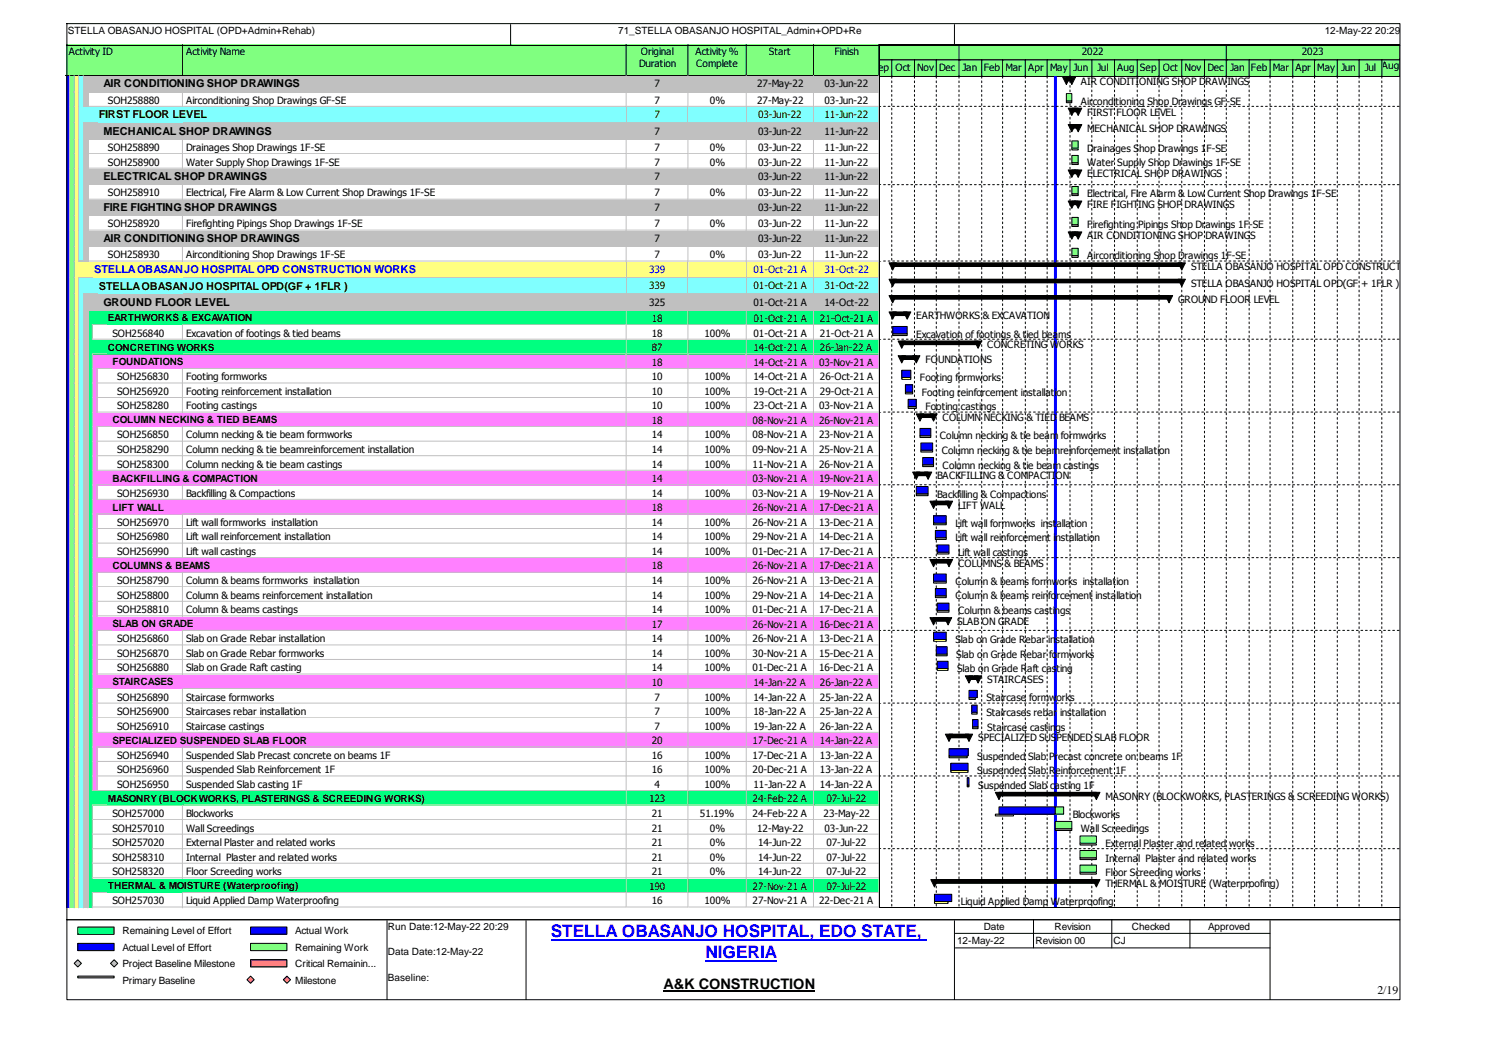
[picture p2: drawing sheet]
<svg xmlns="http://www.w3.org/2000/svg" width="420mm" height="297mm" viewBox="0 0 420 297" stroke-linecap="round" stroke-linejoin="round" font-family="sans-serif">
<defs><g id="words">
<g font-size="4.8" fill="#00f">
<text x="154" y="261.8">STELLA OBASANJO HOSPITAL, EDO STATE,</text>
<text x="197.2" y="267.7">NIGERIA</text>
</g>
<text font-size="4.1" x="185.5" y="276.4">A&amp;K CONSTRUCTION</text>
<text font-size="3.3" x="385.1" y="277.6">2/19</text>
<g font-size="3.1">
<text x="28.9" y="24.4">AIR CONDITIONING SHOP DRAWINGS</text>
<text x="27.6" y="33.1">FIRST FLOOR LEVEL</text>
<text x="28.9" y="37.7">MECHANICAL SHOP DRAWINGS</text>
<text x="28.9" y="50.4">ELECTRICAL SHOP DRAWINGS</text>
<text x="28.9" y="59">FIRE FIGHTING SHOP DRAWINGS</text>
<text x="28.9" y="67.6">AIR CONDITIONING SHOP DRAWINGS</text>
<text x="27.6" y="80.9">STELLA OBASANJO HOSPITAL OPD(GF + 1FLR )</text>
<text x="28.9" y="85.5">GROUND FLOOR LEVEL</text>
</g>
<text font-size="3.1" fill="#00f" x="26.4" y="76.3">STELLA OBASANJO HOSPITAL OPD CONSTRUCTION WORKS</text>
<g font-size="2.8">
<text x="19" y="9.4">STELLA OBASANJO HOSPITAL (OPD+Admin+Rehab)</text>
<text x="172.8" y="9.4">71_STELLA OBASANJO HOSPITAL_Admin+OPD+Re</text>
<text x="370.3" y="9.4">12-May-22 20:29</text>
<text x="19.2" y="15.5">Activity ID</text>
<text x="52" y="15.5">Activity Name</text>
<text x="179.1" y="15.5">Original</text>
<text x="194.4" y="15.5">Activity %</text>
<text x="215" y="15.5">Start</text>
<text x="233.3" y="15.5">Finish</text>
<text x="302.4" y="15.5">2022</text>
<text x="363.9" y="15.5">2023</text>
<text x="178.6" y="18.8">Duration</text>
<text x="194.6" y="18.8">Complete</text>
<text x="244" y="19.8">Sep</text>
<text x="250.3" y="19.8">Oct</text>
<text x="256.4" y="19.8">Nov</text>
<text x="262.5" y="19.8">Dec</text>
<text x="269.1" y="19.8">Jan</text>
<text x="275" y="19.8">Feb</text>
<text x="281.1" y="19.8">Mar</text>
<text x="287.4" y="19.8">Apr</text>
<text x="293.5" y="19.8">May</text>
<text x="300.1" y="19.8">Jun</text>
<text x="302.2" y="23.6">AIR CONDITIONING SHOP DRAWINGS</text>
<text x="306.7" y="19.8">Jul</text>
<text x="312.3" y="19.8">Aug</text>
<text x="318.7" y="19.8">Sep</text>
<text x="325.1" y="19.8">Oct</text>
<text x="331.2" y="19.8">Nov</text>
<text x="337.5" y="19.8">Dec</text>
<text x="343.9" y="19.8">Jan</text>
<text x="349.7" y="19.8">Feb</text>
<text x="355.8" y="19.8">Mar</text>
<text x="362.1" y="19.8">Apr</text>
<text x="368.2" y="19.8">May</text>
<text x="374.9" y="19.8">Jun</text>
<text x="381.5" y="19.8">Jul</text>
<text x="386.3" y="19.3">Aug</text>
<text x="30.2" y="29">SOH258880</text>
<text x="52" y="29">Airconditioning Shop Drawings GF-SE</text>
<text x="183" y="24.4">7</text>
<text x="183" y="29">7</text>
<text x="198.4" y="29">0%</text>
<text x="211.7" y="24.4">27-May-22</text>
<text x="211.7" y="29">27-May-22</text>
<text x="230.5" y="24.4">03-Jun-22</text>
<text x="230.5" y="29">03-Jun-22</text>
<text x="302.2" y="29.3">Airconditioning Shop Drawings GF-SE</text>
<text x="183" y="33.1">7</text>
<text x="211.9" y="33.1">03-Jun-22</text>
<text x="230.5" y="33.1">11-Jun-22</text>
<text x="303.9" y="32.3">FIRST FLOOR LEVEL</text>
<text x="183" y="37.6">7</text>
<text x="211.9" y="37.6">03-Jun-22</text>
<text x="230.5" y="37.6">11-Jun-22</text>
<text x="303.9" y="36.9">MECHANICAL SHOP DRAWINGS</text>
<text x="30.2" y="42.2">SOH258890</text>
<text x="30.2" y="46.3">SOH258900</text>
<text x="52" y="42.2">Drainages Shop Drawings 1F-SE</text>
<text x="52" y="46.3">Water Supply Shop Drawings 1F-SE</text>
<text x="183" y="42.2">7</text>
<text x="183" y="46.3">7</text>
<text x="198.4" y="42.2">0%</text>
<text x="198.4" y="46.3">0%</text>
<text x="211.9" y="42.2">03-Jun-22</text>
<text x="211.9" y="46.3">03-Jun-22</text>
<text x="230.5" y="42.2">11-Jun-22</text>
<text x="230.5" y="46.3">11-Jun-22</text>
<text x="303.9" y="42.5">Drainages Shop Drawings 1F-SE</text>
<text x="303.9" y="46.5">Water Supply Shop Drawings 1F-SE</text>
<text x="183" y="50.3">7</text>
<text x="211.9" y="50.3">03-Jun-22</text>
<text x="230.5" y="50.3">11-Jun-22</text>
<text x="303.9" y="49.6">ELECTRICAL SHOP DRAWINGS</text>
<text x="30.2" y="54.9">SOH258910</text>
<text x="52" y="54.9">Electrical, Fire Alarm &amp; Low Current Shop Drawings 1F-SE</text>
<text x="183" y="54.9">7</text>
<text x="183" y="59">7</text>
<text x="198.4" y="54.9">0%</text>
<text x="211.9" y="54.9">03-Jun-22</text>
<text x="211.9" y="59">03-Jun-22</text>
<text x="230.5" y="54.9">11-Jun-22</text>
<text x="230.5" y="59">11-Jun-22</text>
<text x="303.9" y="55.2">Electrical, Fire Alarm &amp; Low Current Shop Drawings 1F-SE</text>
<text x="303.9" y="58.2">FIRE FIGHTING SHOP DRAWINGS</text>
<text x="30.2" y="63.5">SOH258920</text>
<text x="52" y="63.5">Firefighting Pipings Shop Drawings 1F-SE</text>
<text x="183" y="63.5">7</text>
<text x="198.4" y="63.5">0%</text>
<text x="211.9" y="63.5">03-Jun-22</text>
<text x="230.5" y="63.5">11-Jun-22</text>
<text x="303.9" y="63.8">Firefighting Pipings Shop Drawings 1F-SE</text>
<text x="183" y="67.6">7</text>
<text x="211.9" y="67.6">03-Jun-22</text>
<text x="230.5" y="67.6">11-Jun-22</text>
<text x="303.9" y="66.8">AIR CONDITIONING SHOP DRAWINGS</text>
<text x="30.2" y="72.2">SOH258930</text>
<text x="52" y="72.2">Airconditioning Shop Drawings 1F-SE</text>
<text x="183" y="72.2">7</text>
<text x="198.4" y="72.2">0%</text>
<text x="211.9" y="72.2">03-Jun-22</text>
<text x="230.5" y="72.2">11-Jun-22</text>
<text x="303.9" y="72.4">Airconditioning Shop Drawings 1F-SE</text>
<text x="332.9" y="75.5">STELLA OBASANJO HOSPITAL OPD CONSTRUCTION WORKS</text>
<text x="181.4" y="80.9">339</text>
<text x="210.6" y="80.9">01-Oct-21 A</text>
<text x="230.5" y="80.9">31-Oct-22</text>
<text x="332.9" y="80.1">STELLA OBASANJO HOSPITAL OPD(GF + 1FLR )</text>
<text x="30.2" y="89.8">EARTHWORKS &amp; EXCAVATION</text>
<text x="181.4" y="85.4">325</text>
<text x="210.6" y="85.4">01-Oct-21 A</text>
<text x="230.5" y="85.4">14-Oct-22</text>
<text x="256.1" y="89.2">EARTHWORKS &amp; EXCAVATION</text>
<text x="329.4" y="84.7">GROUND FLOOR LEVEL</text>
<text x="31.4" y="94.1">SOH256840</text>
<text x="52" y="94.1">Excavation of footings &amp; tied beams</text>
<text x="182.2" y="90">18</text>
<text x="182.2" y="94.1">18</text>
<text x="196.9" y="94.1">100%</text>
<text x="210.6" y="90">01-Oct-21 A</text>
<text x="210.6" y="94.1">01-Oct-21 A</text>
<text x="229.2" y="90">21-Oct-21 A</text>
<text x="229.2" y="94.1">21-Oct-21 A</text>
<text x="256.1" y="94.3">Excavation of footings &amp; tied beams</text>
<text x="30.2" y="98">CONCRETING WORKS</text>
<text x="182.2" y="98.1">87</text>
<text x="210.6" y="98.1">14-Oct-21 A</text>
<text x="229.2" y="98.1">26-Jan-22 A</text>
<text x="258.7" y="101.4">FOUNDATIONS</text>
<text x="276" y="97.4">CONCRETING WORKS</text>
<text x="31.4" y="102">FOUNDATIONS</text>
<text x="32.7" y="106.3">SOH256830</text>
<text x="52" y="106.3">Footing formworks</text>
<text x="182.2" y="102.2">18</text>
<text x="182.2" y="106.3">10</text>
<text x="196.9" y="106.3">100%</text>
<text x="210.6" y="102.2">14-Oct-21 A</text>
<text x="210.6" y="106.3">14-Oct-21 A</text>
<text x="229" y="102.2">03-Nov-21 A</text>
<text x="229.2" y="106.3">26-Oct-21 A</text>
<text x="257.2" y="106.5">Footing formworks</text>
<text x="32.7" y="110.3">SOH256920</text>
<text x="52" y="110.3">Footing reinforcement installation</text>
<text x="182.2" y="110.3">10</text>
<text x="196.9" y="110.3">100%</text>
<text x="210.6" y="110.3">19-Oct-21 A</text>
<text x="229.2" y="110.3">29-Oct-21 A</text>
<text x="257.7" y="110.6">Footing reinforcement installation</text>
<text x="31.4" y="118.3">COLUMN NECKING &amp; TIED BEAMS</text>
<text x="32.7" y="114.4">SOH258280</text>
<text x="52" y="114.4">Footing castings</text>
<text x="182.2" y="114.4">10</text>
<text x="182.2" y="118.4">18</text>
<text x="196.9" y="114.4">100%</text>
<text x="210.4" y="118.4">08-Nov-21 A</text>
<text x="210.6" y="114.4">23-Oct-21 A</text>
<text x="229" y="114.4">03-Nov-21 A</text>
<text x="229" y="118.4">26-Nov-21 A</text>
<text x="258.7" y="114.6">Footing castings</text>
<text x="263.5" y="117.7">COLUMN NECKING &amp; TIED BEAMS</text>
<text x="32.7" y="122.5">SOH256850</text>
<text x="52" y="122.5">Column necking &amp; tie beam formworks</text>
<text x="182.2" y="122.5">14</text>
<text x="196.9" y="122.5">100%</text>
<text x="210.4" y="122.5">08-Nov-21 A</text>
<text x="229" y="122.5">23-Nov-21 A</text>
<text x="262.8" y="122.8">Column necking &amp; tie beam formworks</text>
<text x="32.7" y="126.6">SOH258290</text>
<text x="32.7" y="130.7">SOH258300</text>
<text x="52" y="126.6">Column necking &amp; tie beamreinforcement installation</text>
<text x="52" y="130.7">Column necking &amp; tie beam castings</text>
<text x="182.2" y="126.6">14</text>
<text x="182.2" y="130.7">14</text>
<text x="196.9" y="126.6">100%</text>
<text x="196.9" y="130.7">100%</text>
<text x="210.4" y="126.6">09-Nov-21 A</text>
<text x="210.4" y="130.7">11-Nov-21 A</text>
<text x="229" y="126.6">25-Nov-21 A</text>
<text x="229" y="130.7">26-Nov-21 A</text>
<text x="263.3" y="126.9">Column necking &amp; tie beamreinforcement installation</text>
<text x="263.5" y="130.9">Column necking &amp; tie beam castings</text>
<text x="31.4" y="134.6">BACKFILLING &amp; COMPACTION</text>
<text x="182.2" y="134.7">14</text>
<text x="210.4" y="134.7">03-Nov-21 A</text>
<text x="229" y="134.7">19-Nov-21 A</text>
<text x="262" y="134">BACKFILLING &amp; COMPACTION</text>
<text x="31.4" y="142.7">LIFT WALL</text>
<text x="32.7" y="138.8">SOH256930</text>
<text x="52" y="138.8">Backfilling &amp; Compactions</text>
<text x="182.2" y="138.8">14</text>
<text x="182.2" y="142.9">18</text>
<text x="196.9" y="138.8">100%</text>
<text x="210.4" y="138.8">03-Nov-21 A</text>
<text x="210.4" y="142.9">26-Nov-21 A</text>
<text x="229" y="138.8">19-Nov-21 A</text>
<text x="229" y="142.9">17-Dec-21 A</text>
<text x="262" y="139.1">Backfilling &amp; Compactions</text>
<text x="267.8" y="142.1">LIFT WALL</text>
<text x="32.7" y="146.9">SOH256970</text>
<text x="52" y="146.9">Lift wall formworks installation</text>
<text x="182.2" y="146.9">14</text>
<text x="196.9" y="146.9">100%</text>
<text x="210.4" y="146.9">26-Nov-21 A</text>
<text x="229" y="146.9">13-Dec-21 A</text>
<text x="267.1" y="147.2">Lift wall formworks installation</text>
<text x="32.7" y="151">SOH256980</text>
<text x="32.7" y="155.1">SOH256990</text>
<text x="52" y="151">Lift wall reinforcement installation</text>
<text x="52" y="155.1">Lift wall castings</text>
<text x="182.2" y="151">14</text>
<text x="182.2" y="155.1">14</text>
<text x="196.9" y="151">100%</text>
<text x="196.9" y="155.1">100%</text>
<text x="210.4" y="151">29-Nov-21 A</text>
<text x="210.4" y="155.1">01-Dec-21 A</text>
<text x="229" y="151">14-Dec-21 A</text>
<text x="229" y="155.1">17-Dec-21 A</text>
<text x="267.1" y="151.3">Lift wall reinforcement installation</text>
<text x="267.8" y="155.3">Lift wall castings</text>
<text x="31.4" y="159">COLUMNS &amp; BEAMS</text>
<text x="182.2" y="159.1">18</text>
<text x="210.4" y="159.1">26-Nov-21 A</text>
<text x="229" y="159.1">17-Dec-21 A</text>
<text x="267.8" y="158.4">COLUMNS &amp; BEAMS</text>
<text x="32.7" y="163.2">SOH258790</text>
<text x="32.7" y="167.3">SOH258800</text>
<text x="52" y="163.2">Column &amp; beams formworks installation</text>
<text x="52" y="167.3">Column &amp; beams reinforcement installation</text>
<text x="182.2" y="163.2">14</text>
<text x="182.2" y="167.3">14</text>
<text x="196.9" y="163.2">100%</text>
<text x="196.9" y="167.3">100%</text>
<text x="210.4" y="163.2">26-Nov-21 A</text>
<text x="210.4" y="167.3">29-Nov-21 A</text>
<text x="229" y="163.2">13-Dec-21 A</text>
<text x="229" y="167.3">14-Dec-21 A</text>
<text x="267.1" y="163.4">Column &amp; beams formworks installation</text>
<text x="267.1" y="167.5">Column &amp; beams reinforcement installation</text>
<text x="32.7" y="171.3">SOH258810</text>
<text x="52" y="171.3">Column &amp; beams castings</text>
<text x="182.2" y="171.3">14</text>
<text x="196.9" y="171.3">100%</text>
<text x="210.4" y="171.3">01-Dec-21 A</text>
<text x="229" y="171.3">17-Dec-21 A</text>
<text x="267.8" y="171.6">Column &amp; beams castings</text>
<text x="31.4" y="175.3">SLAB ON GRADE</text>
<text x="32.7" y="179.5">SOH256860</text>
<text x="52" y="179.5">Slab on Grade Rebar installation</text>
<text x="182.2" y="175.4">17</text>
<text x="182.2" y="179.5">14</text>
<text x="196.9" y="179.5">100%</text>
<text x="210.4" y="175.4">26-Nov-21 A</text>
<text x="210.4" y="179.5">26-Nov-21 A</text>
<text x="229" y="175.4">16-Dec-21 A</text>
<text x="229" y="179.5">13-Dec-21 A</text>
<text x="267.1" y="179.7">Slab on Grade Rebar installation</text>
<text x="267.6" y="174.7">SLAB ON GRADE</text>
<text x="32.7" y="183.6">SOH256870</text>
<text x="52" y="183.6">Slab on Grade Rebar formworks</text>
<text x="182.2" y="183.6">14</text>
<text x="196.9" y="183.6">100%</text>
<text x="210.4" y="183.6">30-Nov-21 A</text>
<text x="229" y="183.6">15-Dec-21 A</text>
<text x="267.3" y="183.8">Slab on Grade Rebar formworks</text>
<text x="31.4" y="191.5">STAIRCASES</text>
<text x="32.7" y="187.6">SOH256880</text>
<text x="52" y="187.6">Slab on Grade Raft casting</text>
<text x="182.2" y="187.6">14</text>
<text x="182.2" y="191.7">10</text>
<text x="196.9" y="187.6">100%</text>
<text x="210.4" y="187.6">01-Dec-21 A</text>
<text x="210.6" y="191.7">14-Jan-22 A</text>
<text x="229" y="187.6">16-Dec-21 A</text>
<text x="229.2" y="191.7">26-Jan-22 A</text>
<text x="267.6" y="187.9">Slab on Grade Raft casting</text>
<text x="276" y="190.9">STAIRCASES</text>
<text x="32.7" y="195.7">SOH256890</text>
<text x="52" y="195.7">Staircase formworks</text>
<text x="183" y="195.7">7</text>
<text x="196.9" y="195.7">100%</text>
<text x="210.6" y="195.7">14-Jan-22 A</text>
<text x="229.2" y="195.7">25-Jan-22 A</text>
<text x="275.7" y="196">Staircase formworks</text>
<text x="32.7" y="199.8">SOH256900</text>
<text x="32.7" y="203.9">SOH256910</text>
<text x="52" y="199.8">Staircases rebar installation</text>
<text x="52" y="203.9">Staircase castings</text>
<text x="183" y="199.8">7</text>
<text x="183" y="203.9">7</text>
<text x="196.9" y="199.8">100%</text>
<text x="196.9" y="203.9">100%</text>
<text x="210.6" y="199.8">18-Jan-22 A</text>
<text x="210.6" y="203.9">19-Jan-22 A</text>
<text x="229.2" y="199.8">25-Jan-22 A</text>
<text x="229.2" y="203.9">26-Jan-22 A</text>
<text x="275.7" y="200.1">Staircases rebar installation</text>
<text x="31.4" y="207.8">SPECIALIZED SUSPENDED SLAB FLOOR</text>
<text x="182.2" y="207.9">20</text>
<text x="210.4" y="207.9">17-Dec-21 A</text>
<text x="229.2" y="207.9">14-Jan-22 A</text>
<text x="273.5" y="207.2">SPECIALIZED SUSPENDED SLAB FLOOR</text>
<text x="276" y="204.1">Staircase castings</text>
<text x="32.7" y="212">SOH256940</text>
<text x="52" y="212">Suspended Slab Precast concrete on beams 1F</text>
<text x="182.2" y="212">16</text>
<text x="196.9" y="212">100%</text>
<text x="210.4" y="212">17-Dec-21 A</text>
<text x="229.2" y="212">13-Jan-22 A</text>
<text x="273.2" y="212.3">Suspended Slab Precast concrete on beams 1F</text>
<text x="32.7" y="216.1">SOH256960</text>
<text x="32.7" y="220.1">SOH256950</text>
<text x="52" y="216.1">Suspended Slab Reinforcement 1F</text>
<text x="52" y="220.1">Suspended Slab casting 1F</text>
<text x="182.2" y="216.1">16</text>
<text x="183" y="220.1">4</text>
<text x="196.9" y="216.1">100%</text>
<text x="196.9" y="220.1">100%</text>
<text x="210.4" y="216.1">20-Dec-21 A</text>
<text x="210.6" y="220.1">11-Jan-22 A</text>
<text x="229.2" y="216.1">13-Jan-22 A</text>
<text x="229.2" y="220.1">14-Jan-22 A</text>
<text x="273.2" y="216.3">Suspended Slab Reinforcement 1F</text>
<text x="273.5" y="220.4">Suspended Slab casting 1F</text>
<text x="30.2" y="224.1">MASONRY (BLOCKWORKS, PLASTERINGS &amp; SCREEDING WORKS)</text>
<text x="181.4" y="224.2">123</text>
<text x="210.4" y="224.2">24-Feb-22 A</text>
<text x="231" y="224.2">07-Jul-22</text>
<text x="309" y="223.4">MASONRY (BLOCKWORKS, PLASTERINGS &amp; SCREEDING WORKS)</text>
<text x="31.4" y="228.3">SOH257000</text>
<text x="31.4" y="232.4">SOH257010</text>
<text x="52" y="228.3">Blockworks</text>
<text x="52" y="232.4">Wall Screedings</text>
<text x="182.2" y="228.3">21</text>
<text x="182.2" y="232.4">21</text>
<text x="195.7" y="228.3">51.19%</text>
<text x="198.4" y="232.4">0%</text>
<text x="210.4" y="228.3">24-Feb-22 A</text>
<text x="211.7" y="232.4">12-May-22</text>
<text x="230.2" y="228.3">23-May-22</text>
<text x="230.5" y="232.4">03-Jun-22</text>
<text x="299.9" y="228.6">Blockworks</text>
<text x="302.2" y="232.6">Wall Screedings</text>
<text x="31.4" y="236.4">SOH257020</text>
<text x="52" y="236.4">External Plaster and related works</text>
<text x="182.2" y="236.4">21</text>
<text x="198.4" y="236.4">0%</text>
<text x="211.9" y="236.4">14-Jun-22</text>
<text x="231" y="236.4">07-Jul-22</text>
<text x="309" y="236.7">External Plaster and related works</text>
<text x="31.4" y="240.5">SOH258310</text>
<text x="31.4" y="244.6">SOH258320</text>
<text x="52" y="240.5">Internal Plaster and related works</text>
<text x="52" y="244.6">Floor Screeding works</text>
<text x="182.2" y="240.5">21</text>
<text x="182.2" y="244.6">21</text>
<text x="198.4" y="240.5">0%</text>
<text x="198.4" y="244.6">0%</text>
<text x="211.9" y="240.5">14-Jun-22</text>
<text x="211.9" y="244.6">14-Jun-22</text>
<text x="231" y="240.5">07-Jul-22</text>
<text x="231" y="244.6">07-Jul-22</text>
<text x="309" y="240.7">Internal Plaster and related works</text>
<text x="309" y="244.8">Floor Screeding works</text>
<text x="30.2" y="248.5">THERMAL &amp; MOISTURE (Waterproofing)</text>
<text x="181.4" y="248.6">190</text>
<text x="210.4" y="248.6">27-Nov-21 A</text>
<text x="231" y="248.6">07-Jul-22</text>
<text x="309" y="247.9">THERMAL &amp; MOISTURE (Waterproofing)</text>
<text x="31.4" y="252.7">SOH257030</text>
<text x="52" y="252.7">Liquid Applied Damp Waterproofing</text>
<text x="182.2" y="252.7">16</text>
<text x="196.9" y="252.7">100%</text>
<text x="210.4" y="252.7">27-Nov-21 A</text>
<text x="229" y="252.7">22-Dec-21 A</text>
<text x="268.6" y="252.9">Liquid Applied Damp Waterproofing</text>
<text x="34.2" y="261.1">Remaining Level of Effort</text>
<text x="82.5" y="261.1">Actual Work</text>
<text x="108.4" y="259.8">Run Date:12-May-22 20:29</text>
<text x="267.6" y="263.9">12-May-22</text>
<text x="275" y="259.8">Date</text>
<text x="289.5" y="263.9">Revision 00</text>
<text x="294.8" y="259.8">Revision</text>
<text x="311.3" y="263.9">CJ</text>
<text x="316.4" y="259.8">Checked</text>
<text x="337.8" y="259.8">Approved</text>
<text x="34.2" y="265.6">Actual Level of Effort</text>
<text x="82.5" y="265.6">Remaining Work</text>
<text x="108.4" y="266.9">Data Date:12-May-22</text>
<text x="34.2" y="270.2">Project Baseline Milestone</text>
<text x="34.2" y="274.8">Primary Baseline</text>
<text x="82.5" y="270.2">Critical Remainin...</text>
<text x="82.5" y="274.8">Milestone</text>
<text x="108.4" y="274.1">Baseline:</text>
</g>
<g font-size="2.8" fill="#00f">
<text x="181.4" y="76.3">339</text>
<text x="210.6" y="76.3">01-Oct-21 A</text>
<text x="230.5" y="76.3">31-Oct-22</text>
</g>
</g></defs>
<path d="M18.4 12.4h32.9v8.9h-32.9z" fill="#80ff80"/>
<path d="M51 12.4v8.7h-32.8" fill="none" stroke="#000" stroke-width=".28"/>
<path d="M51.3 12.4h124v8.9h-124z" fill="#80ff80"/>
<path d="M175 12.4v8.7h-124" fill="none" stroke="#000" stroke-width=".28"/>
<path d="M175.3 12.4h17.3v8.9h-17.3z" fill="#80ff80"/>
<path d="M192.3 12.4v8.7h-17.3" fill="none" stroke="#000" stroke-width=".28"/>
<path d="M192.6 12.4h16.3v8.9h-16.3z" fill="#80ff80"/>
<path d="M208.6 12.4v8.7h-16.3" fill="none" stroke="#000" stroke-width=".28"/>
<path d="M208.9 12.4h18.8v8.9h-18.8z" fill="#80ff80"/>
<path d="M227.4 12.4v8.7h-18.8" fill="none" stroke="#000" stroke-width=".28"/>
<path d="M227.7 12.4h18.3v8.9h-18.3z" fill="#80ff80"/>
<path d="M245.7 12.4v8.7h-18.3" fill="none" stroke="#000" stroke-width=".28"/>
<path d="M18.4 21.3h1.3v4.7h-1.3z" fill="#00f"/>
<path d="M19.5 21.1v4.8" fill="none" stroke="#c0c0c0" stroke-width=".28"/>
<path d="M19.7 21.3h1.3v4.7h-1.3z" fill="#80ff80"/>
<path d="M20.7 21.1v4.8" fill="none" stroke="#c0c0c0" stroke-width=".28"/>
<path d="M21 21.3h1.3v4.7h-1.3z" fill="#ffff80"/>
<path d="M22 21.1v4.8" fill="none" stroke="#c0c0c0" stroke-width=".28"/>
<path d="M22.3 21.3h1.2v4.7h-1.2z" fill="#80ffff"/>
<path d="M23.3 21.1v4.8" fill="none" stroke="#c0c0c0" stroke-width=".28"/>
<path d="M23.5 21.3h27.8v4.7h-27.8z" fill="#c0c0c0"/>
<path d="M24.5 25.7h26.8" fill="none" stroke="#c0c0c0" stroke-width=".28"/>
<g fill="#c0c0c0">
<path d="M51.3 21.3h124v4.7h-124z"/>
<path d="M28.6 21.6h146v4.1h-146z"/>
</g>
<path d="M175 21.1v4.6h-123.7" fill="none" stroke="#c0c0c0" stroke-width=".28"/>
<g fill="#c0c0c0">
<path d="M175.3 21.3h17.3v4.7h-17.3z"/>
<path d="M175.8 21.6h16v4.1h-16z"/>
</g>
<path d="M192.3 21.1v4.6h-17" fill="none" stroke="#c0c0c0" stroke-width=".28"/>
<path d="M192.6 21.3h16.3v4.7h-16.3z" fill="#c0c0c0"/>
<path d="M208.6 21.1v4.6h-16" fill="none" stroke="#c0c0c0" stroke-width=".28"/>
<g fill="#c0c0c0">
<path d="M208.9 21.3h18.8v4.7h-18.8z"/>
<path d="M209.4 21.6h17.5v4.1h-17.5z"/>
</g>
<path d="M227.4 21.1v4.6h-18.5" fill="none" stroke="#c0c0c0" stroke-width=".28"/>
<g fill="#c0c0c0">
<path d="M227.7 21.3h18.3v4.7h-18.3z"/>
<path d="M228.2 21.6h17v4.1h-17z"/>
</g>
<path d="M245.7 21.1v4.6h-18" fill="none" stroke="#c0c0c0" stroke-width=".28"/>
<path d="M18.4 26h1.3v4h-1.3z" fill="#00f"/>
<path d="M19.5 25.7v4.3" fill="none" stroke="#c0c0c0" stroke-width=".28"/>
<path d="M19.7 26h1.3v4h-1.3z" fill="#80ff80"/>
<path d="M20.7 25.7v4.3" fill="none" stroke="#c0c0c0" stroke-width=".28"/>
<path d="M21 26h1.3v4h-1.3z" fill="#ffff80"/>
<path d="M22 25.7v4.3" fill="none" stroke="#c0c0c0" stroke-width=".28"/>
<path d="M22.3 26h1.2v4h-1.2z" fill="#80ffff"/>
<path d="M23.3 25.7v4.3" fill="none" stroke="#c0c0c0" stroke-width=".28"/>
<path d="M23.5 26h1.3v4h-1.3z" fill="#c0c0c0"/>
<path d="M23.3 29.7h1.5M24.5 25.7v4.3" fill="none" stroke="#c0c0c0" stroke-width=".28"/>
<path d="M24.8 26h26.5v4h-26.5z" fill="#fff"/>
<path d="M24.5 29.7h26.8M51 25.7v4.3" fill="none" stroke="#c0c0c0" stroke-width=".28"/>
<g fill="#fff">
<path d="M51.3 26h124v4h-124z"/>
<path d="M51.8 26.2h122.8v3.6h-122.8z"/>
</g>
<path d="M175 25.7v4h-123.7" fill="none" stroke="#c0c0c0" stroke-width=".28"/>
<g fill="#fff">
<path d="M175.3 26h17.3v4h-17.3z"/>
<path d="M175.8 26.2h16v3.6h-16z"/>
</g>
<path d="M192.3 25.7v4h-17" fill="none" stroke="#c0c0c0" stroke-width=".28"/>
<g fill="#fff">
<path d="M192.6 26h16.3v4h-16.3z"/>
<path d="M193.1 26.2h15v3.6h-15z"/>
</g>
<path d="M208.6 25.7v4h-16" fill="none" stroke="#c0c0c0" stroke-width=".28"/>
<g fill="#fff">
<path d="M208.9 26h18.8v4h-18.8z"/>
<path d="M209.4 26.2h17.5v3.6h-17.5z"/>
</g>
<path d="M227.4 25.7v4h-18.5" fill="none" stroke="#c0c0c0" stroke-width=".28"/>
<g fill="#fff">
<path d="M227.7 26h18.3v4h-18.3z"/>
<path d="M228.2 26.2h17v3.6h-17z"/>
</g>
<path d="M245.7 25.7v4h-18" fill="none" stroke="#c0c0c0" stroke-width=".28"/>
<path d="M18.4 30h1.3v4.6h-1.3z" fill="#00f"/>
<path d="M19.5 29.7v4.8" fill="none" stroke="#c0c0c0" stroke-width=".28"/>
<path d="M19.7 30h1.3v4.6h-1.3z" fill="#80ff80"/>
<path d="M20.7 29.7v4.8" fill="none" stroke="#c0c0c0" stroke-width=".28"/>
<path d="M21 30h1.3v4.6h-1.3z" fill="#ffff80"/>
<path d="M22 29.7v4.8" fill="none" stroke="#c0c0c0" stroke-width=".28"/>
<path d="M22.3 30h29v4.6h-29z" fill="#80ffff"/>
<path d="M23.3 34.3h28" fill="none" stroke="#c0c0c0" stroke-width=".28"/>
<g fill="#80ffff">
<path d="M51.3 30h124v4.6h-124z"/>
<path d="M27.4 30.3h147.2v4h-147.2z"/>
</g>
<path d="M175 29.7v4.6h-123.7" fill="none" stroke="#c0c0c0" stroke-width=".28"/>
<g fill="#80ffff">
<path d="M175.3 30h17.3v4.6h-17.3z"/>
<path d="M175.8 30.3h16v4h-16z"/>
</g>
<path d="M192.3 29.7v4.6h-17" fill="none" stroke="#c0c0c0" stroke-width=".28"/>
<path d="M192.6 30h16.3v4.6h-16.3z" fill="#80ffff"/>
<path d="M208.6 29.7v4.6h-16" fill="none" stroke="#c0c0c0" stroke-width=".28"/>
<g fill="#80ffff">
<path d="M208.9 30h18.8v4.6h-18.8z"/>
<path d="M209.4 30.3h17.5v4h-17.5z"/>
</g>
<path d="M227.4 29.7v4.6h-18.5" fill="none" stroke="#c0c0c0" stroke-width=".28"/>
<g fill="#80ffff">
<path d="M227.7 30h18.3v4.6h-18.3z"/>
<path d="M228.2 30.3h17v4h-17z"/>
</g>
<path d="M245.7 29.7v4.6h-18" fill="none" stroke="#c0c0c0" stroke-width=".28"/>
<path d="M18.4 34.6h1.3v4.6h-1.3z" fill="#00f"/>
<path d="M19.5 34.3v4.8" fill="none" stroke="#c0c0c0" stroke-width=".28"/>
<path d="M19.7 34.6h1.3v4.6h-1.3z" fill="#80ff80"/>
<path d="M20.7 34.3v4.8" fill="none" stroke="#c0c0c0" stroke-width=".28"/>
<path d="M21 34.6h1.3v4.6h-1.3z" fill="#ffff80"/>
<path d="M22 34.3v4.8" fill="none" stroke="#c0c0c0" stroke-width=".28"/>
<path d="M22.3 34.6h1.2v4.6h-1.2z" fill="#80ffff"/>
<path d="M23.3 34.3v4.8" fill="none" stroke="#c0c0c0" stroke-width=".28"/>
<path d="M23.5 34.6h27.8v4.6h-27.8z" fill="#c0c0c0"/>
<path d="M24.5 38.9h26.8" fill="none" stroke="#c0c0c0" stroke-width=".28"/>
<g fill="#c0c0c0">
<path d="M51.3 34.6h124v4.6h-124z"/>
<path d="M28.6 34.8h146v4.1h-146z"/>
</g>
<path d="M175 34.3v4.6h-123.7" fill="none" stroke="#c0c0c0" stroke-width=".28"/>
<g fill="#c0c0c0">
<path d="M175.3 34.6h17.3v4.6h-17.3z"/>
<path d="M175.8 34.8h16v4.1h-16z"/>
</g>
<path d="M192.3 34.3v4.6h-17" fill="none" stroke="#c0c0c0" stroke-width=".28"/>
<path d="M192.6 34.6h16.3v4.6h-16.3z" fill="#c0c0c0"/>
<path d="M208.6 34.3v4.6h-16" fill="none" stroke="#c0c0c0" stroke-width=".28"/>
<g fill="#c0c0c0">
<path d="M208.9 34.6h18.8v4.6h-18.8z"/>
<path d="M209.4 34.8h17.5v4.1h-17.5z"/>
</g>
<path d="M227.4 34.3v4.6h-18.5" fill="none" stroke="#c0c0c0" stroke-width=".28"/>
<g fill="#c0c0c0">
<path d="M227.7 34.6h18.3v4.6h-18.3z"/>
<path d="M228.2 34.8h17v4.1h-17z"/>
</g>
<path d="M245.7 34.3v4.6h-18" fill="none" stroke="#c0c0c0" stroke-width=".28"/>
<path d="M18.4 39.2h1.3v4h-1.3z" fill="#00f"/>
<path d="M19.5 38.9v4.3" fill="none" stroke="#c0c0c0" stroke-width=".28"/>
<path d="M19.7 39.2h1.3v4h-1.3z" fill="#80ff80"/>
<path d="M20.7 38.9v4.3" fill="none" stroke="#c0c0c0" stroke-width=".28"/>
<path d="M21 39.2h1.3v4h-1.3z" fill="#ffff80"/>
<path d="M22 38.9v4.3" fill="none" stroke="#c0c0c0" stroke-width=".28"/>
<path d="M22.3 39.2h1.2v4h-1.2z" fill="#80ffff"/>
<path d="M23.3 38.9v4.3" fill="none" stroke="#c0c0c0" stroke-width=".28"/>
<path d="M23.5 39.2h1.3v4h-1.3z" fill="#c0c0c0"/>
<path d="M24.5 38.9v4.3" fill="none" stroke="#c0c0c0" stroke-width=".28"/>
<path d="M24.8 39.2h26.5v4h-26.5z" fill="#fff"/>
<path d="M51 38.9v4.3M24.5 42.9h26.8" fill="none" stroke="#c0c0c0" stroke-width=".28"/>
<g fill="#fff">
<path d="M51.3 39.2h124v4h-124z"/>
<path d="M51.8 39.4h122.8v3.6h-122.8z"/>
</g>
<path d="M175 38.9v4h-123.7" fill="none" stroke="#c0c0c0" stroke-width=".28"/>
<g fill="#fff">
<path d="M175.3 39.2h17.3v4h-17.3z"/>
<path d="M175.8 39.4h16v3.6h-16z"/>
</g>
<path d="M192.3 38.9v4h-17" fill="none" stroke="#c0c0c0" stroke-width=".28"/>
<g fill="#fff">
<path d="M192.6 39.2h16.3v4h-16.3z"/>
<path d="M193.1 39.4h15v3.6h-15z"/>
</g>
<path d="M208.6 38.9v4h-16" fill="none" stroke="#c0c0c0" stroke-width=".28"/>
<g fill="#fff">
<path d="M208.9 39.2h18.8v4h-18.8z"/>
<path d="M209.4 39.4h17.5v3.6h-17.5z"/>
</g>
<path d="M227.4 38.9v4h-18.5" fill="none" stroke="#c0c0c0" stroke-width=".28"/>
<g fill="#fff">
<path d="M227.7 39.2h18.3v4h-18.3z"/>
<path d="M228.2 39.4h17v3.6h-17z"/>
</g>
<path d="M245.7 38.9v4h-18" fill="none" stroke="#c0c0c0" stroke-width=".28"/>
<path d="M18.4 43.2h1.3v4.1h-1.3z" fill="#00f"/>
<path d="M19.5 42.9v4.3" fill="none" stroke="#c0c0c0" stroke-width=".28"/>
<path d="M19.7 43.2h1.3v4.1h-1.3z" fill="#80ff80"/>
<path d="M20.7 42.9v4.3" fill="none" stroke="#c0c0c0" stroke-width=".28"/>
<path d="M21 43.2h1.3v4.1h-1.3z" fill="#ffff80"/>
<path d="M22 42.9v4.3" fill="none" stroke="#c0c0c0" stroke-width=".28"/>
<path d="M22.3 43.2h1.2v4.1h-1.2z" fill="#80ffff"/>
<path d="M23.3 42.9v4.3" fill="none" stroke="#c0c0c0" stroke-width=".28"/>
<path d="M23.5 43.2h1.3v4.1h-1.3z" fill="#c0c0c0"/>
<path d="M24.5 42.9v4.3" fill="none" stroke="#c0c0c0" stroke-width=".28"/>
<path d="M24.8 43.2h26.5v4.1h-26.5z" fill="#fff"/>
<path d="M24.5 47h26.8M51 42.9v4.3" fill="none" stroke="#c0c0c0" stroke-width=".28"/>
<g fill="#fff">
<path d="M51.3 43.2h124v4.1h-124z"/>
<path d="M51.8 43.5h122.8v3.5h-122.8z"/>
</g>
<path d="M175 42.9v4.1h-123.7" fill="none" stroke="#c0c0c0" stroke-width=".28"/>
<g fill="#fff">
<path d="M175.3 43.2h17.3v4.1h-17.3z"/>
<path d="M175.8 43.5h16v3.5h-16z"/>
</g>
<path d="M192.3 42.9v4.1h-17" fill="none" stroke="#c0c0c0" stroke-width=".28"/>
<g fill="#fff">
<path d="M192.6 43.2h16.3v4.1h-16.3z"/>
<path d="M193.1 43.5h15v3.5h-15z"/>
</g>
<path d="M208.6 42.9v4.1h-16" fill="none" stroke="#c0c0c0" stroke-width=".28"/>
<g fill="#fff">
<path d="M208.9 43.2h18.8v4.1h-18.8z"/>
<path d="M209.4 43.5h17.5v3.5h-17.5z"/>
</g>
<path d="M227.4 42.9v4.1h-18.5" fill="none" stroke="#c0c0c0" stroke-width=".28"/>
<g fill="#fff">
<path d="M227.7 43.2h18.3v4.1h-18.3z"/>
<path d="M228.2 43.5h17v3.5h-17z"/>
</g>
<path d="M245.7 42.9v4.1h-18" fill="none" stroke="#c0c0c0" stroke-width=".28"/>
<path d="M18.4 47.3h1.3v4.6h-1.3z" fill="#00f"/>
<path d="M19.5 47v4.9" fill="none" stroke="#c0c0c0" stroke-width=".28"/>
<path d="M19.7 47.3h1.3v4.6h-1.3z" fill="#80ff80"/>
<path d="M20.7 47v4.9" fill="none" stroke="#c0c0c0" stroke-width=".28"/>
<path d="M21 47.3h1.3v4.6h-1.3z" fill="#ffff80"/>
<path d="M22 47v4.9" fill="none" stroke="#c0c0c0" stroke-width=".28"/>
<path d="M22.3 47.3h1.2v4.6h-1.2z" fill="#80ffff"/>
<path d="M23.3 47v4.9" fill="none" stroke="#c0c0c0" stroke-width=".28"/>
<path d="M23.5 47.3h27.8v4.6h-27.8z" fill="#c0c0c0"/>
<path d="M24.5 51.6h26.8" fill="none" stroke="#c0c0c0" stroke-width=".28"/>
<g fill="#c0c0c0">
<path d="M51.3 47.3h124v4.6h-124z"/>
<path d="M28.6 47.5h146v4.1h-146z"/>
</g>
<path d="M175 47v4.6h-123.7" fill="none" stroke="#c0c0c0" stroke-width=".28"/>
<g fill="#c0c0c0">
<path d="M175.3 47.3h17.3v4.6h-17.3z"/>
<path d="M175.8 47.5h16v4.1h-16z"/>
</g>
<path d="M192.3 47v4.6h-17" fill="none" stroke="#c0c0c0" stroke-width=".28"/>
<path d="M192.6 47.3h16.3v4.6h-16.3z" fill="#c0c0c0"/>
<path d="M208.6 47v4.6h-16" fill="none" stroke="#c0c0c0" stroke-width=".28"/>
<g fill="#c0c0c0">
<path d="M208.9 47.3h18.8v4.6h-18.8z"/>
<path d="M209.4 47.5h17.5v4.1h-17.5z"/>
</g>
<path d="M227.4 47v4.6h-18.5" fill="none" stroke="#c0c0c0" stroke-width=".28"/>
<g fill="#c0c0c0">
<path d="M227.7 47.3h18.3v4.6h-18.3z"/>
<path d="M228.2 47.5h17v4.1h-17z"/>
</g>
<path d="M245.7 47v4.6h-18" fill="none" stroke="#c0c0c0" stroke-width=".28"/>
<path d="M18.4 51.9h1.3v4h-1.3z" fill="#00f"/>
<path d="M19.5 51.6v4.3" fill="none" stroke="#c0c0c0" stroke-width=".28"/>
<path d="M19.7 51.9h1.3v4h-1.3z" fill="#80ff80"/>
<path d="M20.7 51.6v4.3" fill="none" stroke="#c0c0c0" stroke-width=".28"/>
<path d="M21 51.9h1.3v4h-1.3z" fill="#ffff80"/>
<path d="M22 51.6v4.3" fill="none" stroke="#c0c0c0" stroke-width=".28"/>
<path d="M22.3 51.9h1.2v4h-1.2z" fill="#80ffff"/>
<path d="M23.3 51.6v4.3" fill="none" stroke="#c0c0c0" stroke-width=".28"/>
<path d="M23.5 51.9h1.3v4h-1.3z" fill="#c0c0c0"/>
<path d="M24.5 51.6v4.3" fill="none" stroke="#c0c0c0" stroke-width=".28"/>
<path d="M24.8 51.9h26.5v4h-26.5z" fill="#fff"/>
<path d="M24.5 55.7h26.8M51 51.6v4.3" fill="none" stroke="#c0c0c0" stroke-width=".28"/>
<g fill="#fff">
<path d="M51.3 51.9h124v4h-124z"/>
<path d="M51.8 52.1h122.8v3.6h-122.8z"/>
</g>
<path d="M175 51.6v4.1h-123.7" fill="none" stroke="#c0c0c0" stroke-width=".28"/>
<g fill="#fff">
<path d="M175.3 51.9h17.3v4h-17.3z"/>
<path d="M175.8 52.1h16v3.6h-16z"/>
</g>
<path d="M192.3 51.6v4.1h-17" fill="none" stroke="#c0c0c0" stroke-width=".28"/>
<g fill="#fff">
<path d="M192.6 51.9h16.3v4h-16.3z"/>
<path d="M193.1 52.1h15v3.6h-15z"/>
</g>
<path d="M208.6 51.6v4.1h-16" fill="none" stroke="#c0c0c0" stroke-width=".28"/>
<g fill="#fff">
<path d="M208.9 51.9h18.8v4h-18.8z"/>
<path d="M209.4 52.1h17.5v3.6h-17.5z"/>
</g>
<path d="M227.4 51.6v4.1h-18.5" fill="none" stroke="#c0c0c0" stroke-width=".28"/>
<g fill="#fff">
<path d="M227.7 51.9h18.3v4h-18.3z"/>
<path d="M228.2 52.1h17v3.6h-17z"/>
</g>
<path d="M245.7 51.6v4.1h-18" fill="none" stroke="#c0c0c0" stroke-width=".28"/>
<path d="M18.4 55.9h1.3v4.6h-1.3z" fill="#00f"/>
<path d="M19.5 55.7v4.8" fill="none" stroke="#c0c0c0" stroke-width=".28"/>
<path d="M19.7 55.9h1.3v4.6h-1.3z" fill="#80ff80"/>
<path d="M20.7 55.7v4.8" fill="none" stroke="#c0c0c0" stroke-width=".28"/>
<path d="M21 55.9h1.3v4.6h-1.3z" fill="#ffff80"/>
<path d="M22 55.7v4.8" fill="none" stroke="#c0c0c0" stroke-width=".28"/>
<path d="M22.3 55.9h1.2v4.6h-1.2z" fill="#80ffff"/>
<path d="M23.3 55.7v4.8" fill="none" stroke="#c0c0c0" stroke-width=".28"/>
<path d="M23.5 55.9h27.8v4.6h-27.8z" fill="#c0c0c0"/>
<path d="M24.5 60.2h26.8" fill="none" stroke="#c0c0c0" stroke-width=".28"/>
<g fill="#c0c0c0">
<path d="M51.3 55.9h124v4.6h-124z"/>
<path d="M28.6 56.2h146v4h-146z"/>
</g>
<path d="M175 55.7v4.5h-123.7" fill="none" stroke="#c0c0c0" stroke-width=".28"/>
<g fill="#c0c0c0">
<path d="M175.3 55.9h17.3v4.6h-17.3z"/>
<path d="M175.8 56.2h16v4h-16z"/>
</g>
<path d="M192.3 55.7v4.5h-17" fill="none" stroke="#c0c0c0" stroke-width=".28"/>
<path d="M192.6 55.9h16.3v4.6h-16.3z" fill="#c0c0c0"/>
<path d="M208.6 55.7v4.5h-16" fill="none" stroke="#c0c0c0" stroke-width=".28"/>
<g fill="#c0c0c0">
<path d="M208.9 55.9h18.8v4.6h-18.8z"/>
<path d="M209.4 56.2h17.5v4h-17.5z"/>
</g>
<path d="M227.4 55.7v4.5h-18.5" fill="none" stroke="#c0c0c0" stroke-width=".28"/>
<g fill="#c0c0c0">
<path d="M227.7 55.9h18.3v4.6h-18.3z"/>
<path d="M228.2 56.2h17v4h-17z"/>
</g>
<path d="M245.7 55.7v4.5h-18" fill="none" stroke="#c0c0c0" stroke-width=".28"/>
<path d="M18.4 60.5h1.3v4.1h-1.3z" fill="#00f"/>
<path d="M19.5 60.2v4.4" fill="none" stroke="#c0c0c0" stroke-width=".28"/>
<path d="M19.7 60.5h1.3v4.1h-1.3z" fill="#80ff80"/>
<path d="M20.7 60.2v4.4" fill="none" stroke="#c0c0c0" stroke-width=".28"/>
<path d="M21 60.5h1.3v4.1h-1.3z" fill="#ffff80"/>
<path d="M22 60.2v4.4" fill="none" stroke="#c0c0c0" stroke-width=".28"/>
<path d="M22.3 60.5h1.2v4.1h-1.2z" fill="#80ffff"/>
<path d="M23.3 60.2v4.4" fill="none" stroke="#c0c0c0" stroke-width=".28"/>
<path d="M23.5 60.5h1.3v4.1h-1.3z" fill="#c0c0c0"/>
<path d="M24.5 60.2v4.4" fill="none" stroke="#c0c0c0" stroke-width=".28"/>
<path d="M24.8 60.5h26.5v4.1h-26.5z" fill="#fff"/>
<path d="M24.5 64.3h26.8M51 60.2v4.4" fill="none" stroke="#c0c0c0" stroke-width=".28"/>
<g fill="#fff">
<path d="M51.3 60.5h124v4.1h-124z"/>
<path d="M51.8 60.7h122.8v3.6h-122.8z"/>
</g>
<path d="M175 60.2v4.1h-123.7" fill="none" stroke="#c0c0c0" stroke-width=".28"/>
<g fill="#fff">
<path d="M175.3 60.5h17.3v4.1h-17.3z"/>
<path d="M175.8 60.7h16v3.6h-16z"/>
</g>
<path d="M192.3 60.2v4.1h-17" fill="none" stroke="#c0c0c0" stroke-width=".28"/>
<g fill="#fff">
<path d="M192.6 60.5h16.3v4.1h-16.3z"/>
<path d="M193.1 60.7h15v3.6h-15z"/>
</g>
<path d="M208.6 60.2v4.1h-16" fill="none" stroke="#c0c0c0" stroke-width=".28"/>
<g fill="#fff">
<path d="M208.9 60.5h18.8v4.1h-18.8z"/>
<path d="M209.4 60.7h17.5v3.6h-17.5z"/>
</g>
<path d="M227.4 60.2v4.1h-18.5" fill="none" stroke="#c0c0c0" stroke-width=".28"/>
<g fill="#fff">
<path d="M227.7 60.5h18.3v4.1h-18.3z"/>
<path d="M228.2 60.7h17v3.6h-17z"/>
</g>
<path d="M245.7 60.2v4.1h-18" fill="none" stroke="#c0c0c0" stroke-width=".28"/>
<path d="M18.4 64.6h1.3v4.5h-1.3z" fill="#00f"/>
<path d="M19.5 64.3v4.8" fill="none" stroke="#c0c0c0" stroke-width=".28"/>
<path d="M19.7 64.6h1.3v4.5h-1.3z" fill="#80ff80"/>
<path d="M20.7 64.3v4.8" fill="none" stroke="#c0c0c0" stroke-width=".28"/>
<path d="M21 64.6h1.3v4.5h-1.3z" fill="#ffff80"/>
<path d="M22 64.3v4.8" fill="none" stroke="#c0c0c0" stroke-width=".28"/>
<path d="M22.3 64.6h1.2v4.5h-1.2z" fill="#80ffff"/>
<path d="M23.3 64.3v4.8" fill="none" stroke="#c0c0c0" stroke-width=".28"/>
<path d="M23.5 64.6h27.8v4.5h-27.8z" fill="#c0c0c0"/>
<path d="M24.5 68.9h26.8" fill="none" stroke="#c0c0c0" stroke-width=".28"/>
<g fill="#c0c0c0">
<path d="M51.3 64.6h124v4.5h-124z"/>
<path d="M28.6 64.8h146v4.1h-146z"/>
</g>
<path d="M175 64.3v4.6h-123.7" fill="none" stroke="#c0c0c0" stroke-width=".28"/>
<g fill="#c0c0c0">
<path d="M175.3 64.6h17.3v4.5h-17.3z"/>
<path d="M175.8 64.8h16v4.1h-16z"/>
</g>
<path d="M192.3 64.3v4.6h-17" fill="none" stroke="#c0c0c0" stroke-width=".28"/>
<path d="M192.6 64.6h16.3v4.5h-16.3z" fill="#c0c0c0"/>
<path d="M208.6 64.3v4.6h-16" fill="none" stroke="#c0c0c0" stroke-width=".28"/>
<g fill="#c0c0c0">
<path d="M208.9 64.6h18.8v4.5h-18.8z"/>
<path d="M209.4 64.8h17.5v4.1h-17.5z"/>
</g>
<path d="M227.4 64.3v4.6h-18.5" fill="none" stroke="#c0c0c0" stroke-width=".28"/>
<g fill="#c0c0c0">
<path d="M227.7 64.6h18.3v4.5h-18.3z"/>
<path d="M228.2 64.8h17v4.1h-17z"/>
</g>
<path d="M245.7 64.3v4.6h-18" fill="none" stroke="#c0c0c0" stroke-width=".28"/>
<path d="M18.4 69.1h1.3v4.1h-1.3z" fill="#00f"/>
<path d="M19.5 68.9v4.3" fill="none" stroke="#c0c0c0" stroke-width=".28"/>
<path d="M19.7 69.1h1.3v4.1h-1.3z" fill="#80ff80"/>
<path d="M20.7 68.9v4.3" fill="none" stroke="#c0c0c0" stroke-width=".28"/>
<path d="M21 69.1h1.3v4.1h-1.3z" fill="#ffff80"/>
<path d="M22 68.9v4.3" fill="none" stroke="#c0c0c0" stroke-width=".28"/>
<path d="M22.3 69.1h1.2v4.1h-1.2z" fill="#80ffff"/>
<path d="M22 72.9h1.5M23.3 68.9v4.3" fill="none" stroke="#c0c0c0" stroke-width=".28"/>
<path d="M23.5 69.1h1.3v4.1h-1.3z" fill="#c0c0c0"/>
<path d="M23.3 72.9h1.5M24.5 68.9v4.3" fill="none" stroke="#c0c0c0" stroke-width=".28"/>
<path d="M24.8 69.1h26.5v4.1h-26.5z" fill="#fff"/>
<path d="M24.5 72.9h26.8M51 68.9v4.3" fill="none" stroke="#c0c0c0" stroke-width=".28"/>
<g fill="#fff">
<path d="M51.3 69.1h124v4.1h-124z"/>
<path d="M51.8 69.4h122.8v3.5h-122.8z"/>
</g>
<path d="M175 68.9v4h-123.7" fill="none" stroke="#c0c0c0" stroke-width=".28"/>
<g fill="#fff">
<path d="M175.3 69.1h17.3v4.1h-17.3z"/>
<path d="M175.8 69.4h16v3.5h-16z"/>
</g>
<path d="M192.3 68.9v4h-17" fill="none" stroke="#c0c0c0" stroke-width=".28"/>
<g fill="#fff">
<path d="M192.6 69.1h16.3v4.1h-16.3z"/>
<path d="M193.1 69.4h15v3.5h-15z"/>
</g>
<path d="M208.6 68.9v4h-16" fill="none" stroke="#c0c0c0" stroke-width=".28"/>
<g fill="#fff">
<path d="M208.9 69.1h18.8v4.1h-18.8z"/>
<path d="M209.4 69.4h17.5v3.5h-17.5z"/>
</g>
<path d="M227.4 68.9v4h-18.5" fill="none" stroke="#c0c0c0" stroke-width=".28"/>
<g fill="#fff">
<path d="M227.7 69.1h18.3v4.1h-18.3z"/>
<path d="M228.2 69.4h17v3.5h-17z"/>
</g>
<path d="M245.7 68.9v4h-18" fill="none" stroke="#c0c0c0" stroke-width=".28"/>
<path d="M18.4 73.2h1.3v4.6h-1.3z" fill="#00f"/>
<path d="M19.5 72.9v4.9" fill="none" stroke="#c0c0c0" stroke-width=".28"/>
<path d="M19.7 73.2h1.3v4.6h-1.3z" fill="#80ff80"/>
<path d="M20.7 72.9v4.9" fill="none" stroke="#c0c0c0" stroke-width=".28"/>
<path d="M21 73.2h30.3v4.6h-30.3z" fill="#ffff80"/>
<path d="M22 77.5h29.3" fill="none" stroke="#c0c0c0" stroke-width=".28"/>
<g fill="#ffff80">
<path d="M51.3 73.2h124v4.6h-124z"/>
<path d="M26.1 73.4h148.5v4.2h-148.5z"/>
</g>
<path d="M175 72.9v4.6h-123.7" fill="none" stroke="#c0c0c0" stroke-width=".28"/>
<g fill="#ffff80">
<path d="M175.3 73.2h17.3v4.6h-17.3z"/>
<path d="M175.8 73.4h16v4.2h-16z"/>
</g>
<path d="M192.3 72.9v4.6h-17" fill="none" stroke="#c0c0c0" stroke-width=".28"/>
<path d="M192.6 73.2h16.3v4.6h-16.3z" fill="#ffff80"/>
<path d="M208.6 72.9v4.6h-16" fill="none" stroke="#c0c0c0" stroke-width=".28"/>
<g fill="#ffff80">
<path d="M208.9 73.2h18.8v4.6h-18.8z"/>
<path d="M209.4 73.4h17.5v4.2h-17.5z"/>
</g>
<path d="M227.4 72.9v4.6h-18.5" fill="none" stroke="#c0c0c0" stroke-width=".28"/>
<g fill="#ffff80">
<path d="M227.7 73.2h18.3v4.6h-18.3z"/>
<path d="M228.2 73.4h17v4.2h-17z"/>
</g>
<path d="M245.7 72.9v4.6h-18" fill="none" stroke="#c0c0c0" stroke-width=".28"/>
<path d="M18.4 77.8h1.3v4.6h-1.3z" fill="#00f"/>
<path d="M19.5 77.5v4.8" fill="none" stroke="#c0c0c0" stroke-width=".28"/>
<path d="M19.7 77.8h1.3v4.6h-1.3z" fill="#80ff80"/>
<path d="M20.7 77.5v4.8" fill="none" stroke="#c0c0c0" stroke-width=".28"/>
<path d="M21 77.8h1.3v4.6h-1.3z" fill="#ffff80"/>
<path d="M22 77.5v4.8" fill="none" stroke="#c0c0c0" stroke-width=".28"/>
<path d="M22.3 77.8h29v4.6h-29z" fill="#80ffff"/>
<path d="M23.3 82.1h28" fill="none" stroke="#c0c0c0" stroke-width=".28"/>
<g fill="#80ffff">
<path d="M51.3 77.8h124v4.6h-124z"/>
<path d="M27.4 78.1h147.2v4h-147.2z"/>
</g>
<path d="M175 77.5v4.6h-123.7" fill="none" stroke="#c0c0c0" stroke-width=".28"/>
<g fill="#80ffff">
<path d="M175.3 77.8h17.3v4.6h-17.3z"/>
<path d="M175.8 78.1h16v4h-16z"/>
</g>
<path d="M192.3 77.5v4.6h-17" fill="none" stroke="#c0c0c0" stroke-width=".28"/>
<path d="M192.6 77.8h16.3v4.6h-16.3z" fill="#80ffff"/>
<path d="M208.6 77.5v4.6h-16" fill="none" stroke="#c0c0c0" stroke-width=".28"/>
<g fill="#80ffff">
<path d="M208.9 77.8h18.8v4.6h-18.8z"/>
<path d="M209.4 78.1h17.5v4h-17.5z"/>
</g>
<path d="M227.4 77.5v4.6h-18.5" fill="none" stroke="#c0c0c0" stroke-width=".28"/>
<g fill="#80ffff">
<path d="M227.7 77.8h18.3v4.6h-18.3z"/>
<path d="M228.2 78.1h17v4h-17z"/>
</g>
<path d="M245.7 77.5v4.6h-18" fill="none" stroke="#c0c0c0" stroke-width=".28"/>
<path d="M18.4 82.4h1.3v4.6h-1.3z" fill="#00f"/>
<path d="M19.5 82.1v4.8" fill="none" stroke="#c0c0c0" stroke-width=".28"/>
<path d="M19.7 82.4h1.3v4.6h-1.3z" fill="#80ff80"/>
<path d="M20.7 82.1v4.8" fill="none" stroke="#c0c0c0" stroke-width=".28"/>
<path d="M21 82.4h1.3v4.6h-1.3z" fill="#ffff80"/>
<path d="M22 82.1v4.8" fill="none" stroke="#c0c0c0" stroke-width=".28"/>
<path d="M22.3 82.4h1.2v4.6h-1.2z" fill="#80ffff"/>
<path d="M23.3 82.1v4.8" fill="none" stroke="#c0c0c0" stroke-width=".28"/>
<path d="M23.5 82.4h27.8v4.6h-27.8z" fill="#c0c0c0"/>
<path d="M24.5 86.7h26.8" fill="none" stroke="#c0c0c0" stroke-width=".28"/>
<g fill="#c0c0c0">
<path d="M51.3 82.4h124v4.6h-124z"/>
<path d="M28.6 82.6h146v4.1h-146z"/>
</g>
<path d="M175 82.1v4.6h-123.7" fill="none" stroke="#c0c0c0" stroke-width=".28"/>
<g fill="#c0c0c0">
<path d="M175.3 82.4h17.3v4.6h-17.3z"/>
<path d="M175.8 82.6h16v4.1h-16z"/>
</g>
<path d="M192.3 82.1v4.6h-17" fill="none" stroke="#c0c0c0" stroke-width=".28"/>
<path d="M192.6 82.4h16.3v4.6h-16.3z" fill="#c0c0c0"/>
<path d="M208.6 82.1v4.6h-16" fill="none" stroke="#c0c0c0" stroke-width=".28"/>
<g fill="#c0c0c0">
<path d="M208.9 82.4h18.8v4.6h-18.8z"/>
<path d="M209.4 82.6h17.5v4.1h-17.5z"/>
</g>
<path d="M227.4 82.1v4.6h-18.5" fill="none" stroke="#c0c0c0" stroke-width=".28"/>
<g fill="#c0c0c0">
<path d="M227.7 82.4h18.3v4.6h-18.3z"/>
<path d="M228.2 82.6h17v4.1h-17z"/>
</g>
<path d="M245.7 82.1v4.6h-18" fill="none" stroke="#c0c0c0" stroke-width=".28"/>
<path d="M18.4 87h1.3v4h-1.3z" fill="#00f"/>
<path d="M19.5 86.7v4.3" fill="none" stroke="#c0c0c0" stroke-width=".28"/>
<path d="M19.7 87h1.3v4h-1.3z" fill="#80ff80"/>
<path d="M20.7 86.7v4.3" fill="none" stroke="#c0c0c0" stroke-width=".28"/>
<path d="M21 87h1.3v4h-1.3z" fill="#ffff80"/>
<path d="M22 86.7v4.3" fill="none" stroke="#c0c0c0" stroke-width=".28"/>
<path d="M22.3 87h1.2v4h-1.2z" fill="#80ffff"/>
<path d="M23.3 86.7v4.3" fill="none" stroke="#c0c0c0" stroke-width=".28"/>
<path d="M23.5 87h1.3v4h-1.3z" fill="#c0c0c0"/>
<path d="M24.5 86.7v4.3" fill="none" stroke="#c0c0c0" stroke-width=".28"/>
<path d="M24.8 87h26.5v4h-26.5z" fill="#00ff80"/>
<path d="M25.8 90.7h25.5" fill="none" stroke="#c0c0c0" stroke-width=".28"/>
<g fill="#00ff80">
<path d="M51.3 87h124v4h-124z"/>
<path d="M29.9 87.2h144.7v3.6h-144.7z"/>
</g>
<path d="M175 86.7v4h-123.7" fill="none" stroke="#c0c0c0" stroke-width=".28"/>
<g fill="#00ff80">
<path d="M175.3 87h17.3v4h-17.3z"/>
<path d="M175.8 87.2h16v3.6h-16z"/>
</g>
<path d="M192.3 86.7v4h-17" fill="none" stroke="#c0c0c0" stroke-width=".28"/>
<path d="M192.6 87h16.3v4h-16.3z" fill="#00ff80"/>
<path d="M208.6 86.7v4h-16" fill="none" stroke="#c0c0c0" stroke-width=".28"/>
<g fill="#00ff80">
<path d="M208.9 87h18.8v4h-18.8z"/>
<path d="M209.4 87.2h17.5v3.6h-17.5z"/>
</g>
<path d="M227.4 86.7v4h-18.5" fill="none" stroke="#c0c0c0" stroke-width=".28"/>
<g fill="#00ff80">
<path d="M227.7 87h18.3v4h-18.3z"/>
<path d="M228.2 87.2h17v3.6h-17z"/>
</g>
<path d="M245.7 86.7v4h-18" fill="none" stroke="#c0c0c0" stroke-width=".28"/>
<path d="M18.4 91h1.3v4.1h-1.3z" fill="#00f"/>
<path d="M19.5 90.7v4.3" fill="none" stroke="#c0c0c0" stroke-width=".28"/>
<path d="M19.7 91h1.3v4.1h-1.3z" fill="#80ff80"/>
<path d="M20.7 90.7v4.3" fill="none" stroke="#c0c0c0" stroke-width=".28"/>
<path d="M21 91h1.3v4.1h-1.3z" fill="#ffff80"/>
<path d="M22 90.7v4.3" fill="none" stroke="#c0c0c0" stroke-width=".28"/>
<path d="M22.3 91h1.2v4.1h-1.2z" fill="#80ffff"/>
<path d="M23.3 90.7v4.3" fill="none" stroke="#c0c0c0" stroke-width=".28"/>
<path d="M23.5 91h1.3v4.1h-1.3z" fill="#c0c0c0"/>
<path d="M24.5 90.7v4.3" fill="none" stroke="#c0c0c0" stroke-width=".28"/>
<path d="M24.8 91h1.3v4.1h-1.3z" fill="#00ff80"/>
<path d="M25.8 90.7v4.3" fill="none" stroke="#c0c0c0" stroke-width=".28"/>
<path d="M26.1 91h25.2v4.1h-25.2z" fill="#fff"/>
<path d="M25.8 94.8h25.5M51 90.7v4.3" fill="none" stroke="#c0c0c0" stroke-width=".28"/>
<g fill="#fff">
<path d="M51.3 91h124v4.1h-124z"/>
<path d="M51.8 91.3h122.8v3.5h-122.8z"/>
</g>
<path d="M175 90.7v4.1h-123.7" fill="none" stroke="#c0c0c0" stroke-width=".28"/>
<g fill="#fff">
<path d="M175.3 91h17.3v4.1h-17.3z"/>
<path d="M175.8 91.3h16v3.5h-16z"/>
</g>
<path d="M192.3 90.7v4.1h-17" fill="none" stroke="#c0c0c0" stroke-width=".28"/>
<g fill="#fff">
<path d="M192.6 91h16.3v4.1h-16.3z"/>
<path d="M193.1 91.3h15v3.5h-15z"/>
</g>
<path d="M208.6 90.7v4.1h-16" fill="none" stroke="#c0c0c0" stroke-width=".28"/>
<g fill="#fff">
<path d="M208.9 91h18.8v4.1h-18.8z"/>
<path d="M209.4 91.3h17.5v3.5h-17.5z"/>
</g>
<path d="M227.4 90.7v4.1h-18.5" fill="none" stroke="#c0c0c0" stroke-width=".28"/>
<g fill="#fff">
<path d="M227.7 91h18.3v4.1h-18.3z"/>
<path d="M228.2 91.3h17v3.5h-17z"/>
</g>
<path d="M245.7 90.7v4.1h-18" fill="none" stroke="#c0c0c0" stroke-width=".28"/>
<path d="M18.4 95.1h1.3v4h-1.3z" fill="#00f"/>
<path d="M19.5 94.8v4.3" fill="none" stroke="#c0c0c0" stroke-width=".28"/>
<path d="M19.7 95.1h1.3v4h-1.3z" fill="#80ff80"/>
<path d="M20.7 94.8v4.3" fill="none" stroke="#c0c0c0" stroke-width=".28"/>
<path d="M21 95.1h1.3v4h-1.3z" fill="#ffff80"/>
<path d="M22 94.8v4.3" fill="none" stroke="#c0c0c0" stroke-width=".28"/>
<path d="M22.3 95.1h1.2v4h-1.2z" fill="#80ffff"/>
<path d="M23.3 94.8v4.3" fill="none" stroke="#c0c0c0" stroke-width=".28"/>
<path d="M23.5 95.1h1.3v4h-1.3z" fill="#c0c0c0"/>
<path d="M24.5 94.8v4.3" fill="none" stroke="#c0c0c0" stroke-width=".28"/>
<path d="M24.8 95.1h26.5v4h-26.5z" fill="#00ff80"/>
<path d="M25.8 98.9h25.5" fill="none" stroke="#c0c0c0" stroke-width=".28"/>
<g fill="#00ff80">
<path d="M51.3 95.1h124v4h-124z"/>
<path d="M29.9 95.3h144.7v3.6h-144.7z"/>
</g>
<path d="M175 94.8v4.1h-123.7" fill="none" stroke="#c0c0c0" stroke-width=".28"/>
<g fill="#00ff80">
<path d="M175.3 95.1h17.3v4h-17.3z"/>
<path d="M175.8 95.3h16v3.6h-16z"/>
</g>
<path d="M192.3 94.8v4.1h-17" fill="none" stroke="#c0c0c0" stroke-width=".28"/>
<path d="M192.6 95.1h16.3v4h-16.3z" fill="#00ff80"/>
<path d="M208.6 94.8v4.1h-16" fill="none" stroke="#c0c0c0" stroke-width=".28"/>
<g fill="#00ff80">
<path d="M208.9 95.1h18.8v4h-18.8z"/>
<path d="M209.4 95.3h17.5v3.6h-17.5z"/>
</g>
<path d="M227.4 94.8v4.1h-18.5" fill="none" stroke="#c0c0c0" stroke-width=".28"/>
<g fill="#00ff80">
<path d="M227.7 95.1h18.3v4h-18.3z"/>
<path d="M228.2 95.3h17v3.6h-17z"/>
</g>
<path d="M245.7 94.8v4.1h-18" fill="none" stroke="#c0c0c0" stroke-width=".28"/>
<path d="M18.4 99.1h1.3v4.1h-1.3z" fill="#00f"/>
<path d="M19.5 98.9v4.3" fill="none" stroke="#c0c0c0" stroke-width=".28"/>
<path d="M19.7 99.1h1.3v4.1h-1.3z" fill="#80ff80"/>
<path d="M20.7 98.9v4.3" fill="none" stroke="#c0c0c0" stroke-width=".28"/>
<path d="M21 99.1h1.3v4.1h-1.3z" fill="#ffff80"/>
<path d="M22 98.9v4.3" fill="none" stroke="#c0c0c0" stroke-width=".28"/>
<path d="M22.3 99.1h1.2v4.1h-1.2z" fill="#80ffff"/>
<path d="M23.3 98.9v4.3" fill="none" stroke="#c0c0c0" stroke-width=".28"/>
<path d="M23.5 99.1h1.3v4.1h-1.3z" fill="#c0c0c0"/>
<path d="M24.5 98.9v4.3" fill="none" stroke="#c0c0c0" stroke-width=".28"/>
<path d="M24.8 99.1h1.3v4.1h-1.3z" fill="#00ff80"/>
<path d="M25.8 98.9v4.3" fill="none" stroke="#c0c0c0" stroke-width=".28"/>
<path d="M26.1 99.1h25.2v4.1h-25.2z" fill="#ff80ff"/>
<path d="M27.1 103h24.2" fill="none" stroke="#c0c0c0" stroke-width=".28"/>
<g fill="#ff80ff">
<path d="M51.3 99.1h124v4.1h-124z"/>
<path d="M31.2 99.4h143.4v3.6h-143.4z"/>
</g>
<path d="M175 98.9v4.1h-123.7" fill="none" stroke="#c0c0c0" stroke-width=".28"/>
<g fill="#ff80ff">
<path d="M175.3 99.1h17.3v4.1h-17.3z"/>
<path d="M175.8 99.4h16v3.6h-16z"/>
</g>
<path d="M192.3 98.9v4.1h-17" fill="none" stroke="#c0c0c0" stroke-width=".28"/>
<path d="M192.6 99.1h16.3v4.1h-16.3z" fill="#ff80ff"/>
<path d="M208.6 98.9v4.1h-16" fill="none" stroke="#c0c0c0" stroke-width=".28"/>
<g fill="#ff80ff">
<path d="M208.9 99.1h18.8v4.1h-18.8z"/>
<path d="M209.4 99.4h17.5v3.6h-17.5z"/>
</g>
<path d="M227.4 98.9v4.1h-18.5" fill="none" stroke="#c0c0c0" stroke-width=".28"/>
<g fill="#ff80ff">
<path d="M227.7 99.1h18.3v4.1h-18.3z"/>
<path d="M228.2 99.4h17v3.6h-17z"/>
</g>
<path d="M245.7 98.9v4.1h-18" fill="none" stroke="#c0c0c0" stroke-width=".28"/>
<path d="M18.4 103.2h1.3v4.1h-1.3z" fill="#00f"/>
<path d="M19.5 103v4.3" fill="none" stroke="#c0c0c0" stroke-width=".28"/>
<path d="M19.7 103.2h1.3v4.1h-1.3z" fill="#80ff80"/>
<path d="M20.7 103v4.3" fill="none" stroke="#c0c0c0" stroke-width=".28"/>
<path d="M21 103.2h1.3v4.1h-1.3z" fill="#ffff80"/>
<path d="M22 103v4.3" fill="none" stroke="#c0c0c0" stroke-width=".28"/>
<path d="M22.3 103.2h1.2v4.1h-1.2z" fill="#80ffff"/>
<path d="M23.3 103v4.3" fill="none" stroke="#c0c0c0" stroke-width=".28"/>
<path d="M23.5 103.2h1.3v4.1h-1.3z" fill="#c0c0c0"/>
<path d="M24.5 103v4.3" fill="none" stroke="#c0c0c0" stroke-width=".28"/>
<path d="M24.8 103.2h1.3v4.1h-1.3z" fill="#00ff80"/>
<path d="M25.8 103v4.3" fill="none" stroke="#c0c0c0" stroke-width=".28"/>
<path d="M26.1 103.2h1.3v4.1h-1.3z" fill="#ff80ff"/>
<path d="M27.1 103v4.3" fill="none" stroke="#c0c0c0" stroke-width=".28"/>
<path d="M27.4 103.2h23.9v4.1h-23.9z" fill="#fff"/>
<path d="M27.1 107h24.2M51 103v4.3" fill="none" stroke="#c0c0c0" stroke-width=".28"/>
<g fill="#fff">
<path d="M51.3 103.2h124v4.1h-124z"/>
<path d="M51.8 103.5h122.8v3.5h-122.8z"/>
</g>
<path d="M175 103v4h-123.7" fill="none" stroke="#c0c0c0" stroke-width=".28"/>
<g fill="#fff">
<path d="M175.3 103.2h17.3v4.1h-17.3z"/>
<path d="M175.8 103.5h16v3.5h-16z"/>
</g>
<path d="M192.3 103v4h-17" fill="none" stroke="#c0c0c0" stroke-width=".28"/>
<g fill="#fff">
<path d="M192.6 103.2h16.3v4.1h-16.3z"/>
<path d="M193.1 103.5h15v3.5h-15z"/>
</g>
<path d="M208.6 103v4h-16" fill="none" stroke="#c0c0c0" stroke-width=".28"/>
<g fill="#fff">
<path d="M208.9 103.2h18.8v4.1h-18.8z"/>
<path d="M209.4 103.5h17.5v3.5h-17.5z"/>
</g>
<path d="M227.4 103v4h-18.5" fill="none" stroke="#c0c0c0" stroke-width=".28"/>
<g fill="#fff">
<path d="M227.7 103.2h18.3v4.1h-18.3z"/>
<path d="M228.2 103.5h17v3.5h-17z"/>
</g>
<path d="M245.7 103v4h-18" fill="none" stroke="#c0c0c0" stroke-width=".28"/>
<path d="M18.4 107.3h1.3v4h-1.3z" fill="#00f"/>
<path d="M19.5 107v4.3" fill="none" stroke="#c0c0c0" stroke-width=".28"/>
<path d="M19.7 107.3h1.3v4h-1.3z" fill="#80ff80"/>
<path d="M20.7 107v4.3" fill="none" stroke="#c0c0c0" stroke-width=".28"/>
<path d="M21 107.3h1.3v4h-1.3z" fill="#ffff80"/>
<path d="M22 107v4.3" fill="none" stroke="#c0c0c0" stroke-width=".28"/>
<path d="M22.3 107.3h1.2v4h-1.2z" fill="#80ffff"/>
<path d="M23.3 107v4.3" fill="none" stroke="#c0c0c0" stroke-width=".28"/>
<path d="M23.5 107.3h1.3v4h-1.3z" fill="#c0c0c0"/>
<path d="M24.5 107v4.3" fill="none" stroke="#c0c0c0" stroke-width=".28"/>
<path d="M24.8 107.3h1.3v4h-1.3z" fill="#00ff80"/>
<path d="M25.8 107v4.3" fill="none" stroke="#c0c0c0" stroke-width=".28"/>
<path d="M26.1 107.3h1.3v4h-1.3z" fill="#ff80ff"/>
<path d="M27.1 107v4.3" fill="none" stroke="#c0c0c0" stroke-width=".28"/>
<path d="M27.4 107.3h23.9v4h-23.9z" fill="#fff"/>
<path d="M27.1 111.1h24.2M51 107v4.3" fill="none" stroke="#c0c0c0" stroke-width=".28"/>
<g fill="#fff">
<path d="M51.3 107.3h124v4h-124z"/>
<path d="M51.8 107.5h122.8v3.6h-122.8z"/>
</g>
<path d="M175 107v4.1h-123.7" fill="none" stroke="#c0c0c0" stroke-width=".28"/>
<g fill="#fff">
<path d="M175.3 107.3h17.3v4h-17.3z"/>
<path d="M175.8 107.5h16v3.6h-16z"/>
</g>
<path d="M192.3 107v4.1h-17" fill="none" stroke="#c0c0c0" stroke-width=".28"/>
<g fill="#fff">
<path d="M192.6 107.3h16.3v4h-16.3z"/>
<path d="M193.1 107.5h15v3.6h-15z"/>
</g>
<path d="M208.6 107v4.1h-16" fill="none" stroke="#c0c0c0" stroke-width=".28"/>
<g fill="#fff">
<path d="M208.9 107.3h18.8v4h-18.8z"/>
<path d="M209.4 107.5h17.5v3.6h-17.5z"/>
</g>
<path d="M227.4 107v4.1h-18.5" fill="none" stroke="#c0c0c0" stroke-width=".28"/>
<g fill="#fff">
<path d="M227.7 107.3h18.3v4h-18.3z"/>
<path d="M228.2 107.5h17v3.6h-17z"/>
</g>
<path d="M245.7 107v4.1h-18" fill="none" stroke="#c0c0c0" stroke-width=".28"/>
<path d="M18.4 111.3h1.3v4.1h-1.3z" fill="#00f"/>
<path d="M19.5 111.1v4.3" fill="none" stroke="#c0c0c0" stroke-width=".28"/>
<path d="M19.7 111.3h1.3v4.1h-1.3z" fill="#80ff80"/>
<path d="M20.7 111.1v4.3" fill="none" stroke="#c0c0c0" stroke-width=".28"/>
<path d="M21 111.3h1.3v4.1h-1.3z" fill="#ffff80"/>
<path d="M22 111.1v4.3" fill="none" stroke="#c0c0c0" stroke-width=".28"/>
<path d="M22.3 111.3h1.2v4.1h-1.2z" fill="#80ffff"/>
<path d="M23.3 111.1v4.3" fill="none" stroke="#c0c0c0" stroke-width=".28"/>
<path d="M23.5 111.3h1.3v4.1h-1.3z" fill="#c0c0c0"/>
<path d="M24.5 111.1v4.3" fill="none" stroke="#c0c0c0" stroke-width=".28"/>
<path d="M24.8 111.3h1.3v4.1h-1.3z" fill="#00ff80"/>
<path d="M25.8 111.1v4.3" fill="none" stroke="#c0c0c0" stroke-width=".28"/>
<path d="M26.1 111.3h1.3v4.1h-1.3z" fill="#ff80ff"/>
<path d="M27.1 111.1v4.3" fill="none" stroke="#c0c0c0" stroke-width=".28"/>
<path d="M27.4 111.3h23.9v4.1h-23.9z" fill="#fff"/>
<path d="M27.1 115.1h24.2M51 111.1v4.3" fill="none" stroke="#c0c0c0" stroke-width=".28"/>
<g fill="#fff">
<path d="M51.3 111.3h124v4.1h-124z"/>
<path d="M51.8 111.6h122.8v3.5h-122.8z"/>
</g>
<path d="M175 111.1v4h-123.7" fill="none" stroke="#c0c0c0" stroke-width=".28"/>
<g fill="#fff">
<path d="M175.3 111.3h17.3v4.1h-17.3z"/>
<path d="M175.8 111.6h16v3.5h-16z"/>
</g>
<path d="M192.3 111.1v4h-17" fill="none" stroke="#c0c0c0" stroke-width=".28"/>
<g fill="#fff">
<path d="M192.6 111.3h16.3v4.1h-16.3z"/>
<path d="M193.1 111.6h15v3.5h-15z"/>
</g>
<path d="M208.6 111.1v4h-16" fill="none" stroke="#c0c0c0" stroke-width=".28"/>
<g fill="#fff">
<path d="M208.9 111.3h18.8v4.1h-18.8z"/>
<path d="M209.4 111.6h17.5v3.5h-17.5z"/>
</g>
<path d="M227.4 111.1v4h-18.5" fill="none" stroke="#c0c0c0" stroke-width=".28"/>
<g fill="#fff">
<path d="M227.7 111.3h18.3v4.1h-18.3z"/>
<path d="M228.2 111.6h17v3.5h-17z"/>
</g>
<path d="M245.7 111.1v4h-18" fill="none" stroke="#c0c0c0" stroke-width=".28"/>
<path d="M18.4 115.4h1.3v4.1h-1.3z" fill="#00f"/>
<path d="M19.5 115.1v4.4" fill="none" stroke="#c0c0c0" stroke-width=".28"/>
<path d="M19.7 115.4h1.3v4.1h-1.3z" fill="#80ff80"/>
<path d="M20.7 115.1v4.4" fill="none" stroke="#c0c0c0" stroke-width=".28"/>
<path d="M21 115.4h1.3v4.1h-1.3z" fill="#ffff80"/>
<path d="M22 115.1v4.4" fill="none" stroke="#c0c0c0" stroke-width=".28"/>
<path d="M22.3 115.4h1.2v4.1h-1.2z" fill="#80ffff"/>
<path d="M23.3 115.1v4.4" fill="none" stroke="#c0c0c0" stroke-width=".28"/>
<path d="M23.5 115.4h1.3v4.1h-1.3z" fill="#c0c0c0"/>
<path d="M24.5 115.1v4.4" fill="none" stroke="#c0c0c0" stroke-width=".28"/>
<path d="M24.8 115.4h1.3v4.1h-1.3z" fill="#00ff80"/>
<path d="M25.8 115.1v4.4" fill="none" stroke="#c0c0c0" stroke-width=".28"/>
<path d="M26.1 115.4h25.2v4.1h-25.2z" fill="#ff80ff"/>
<path d="M27.1 119.2h24.2" fill="none" stroke="#c0c0c0" stroke-width=".28"/>
<g fill="#ff80ff">
<path d="M51.3 115.4h124v4.1h-124z"/>
<path d="M31.2 115.7h143.4v3.5h-143.4z"/>
</g>
<path d="M175 115.1v4.1h-123.7" fill="none" stroke="#c0c0c0" stroke-width=".28"/>
<g fill="#ff80ff">
<path d="M175.3 115.4h17.3v4.1h-17.3z"/>
<path d="M175.8 115.7h16v3.5h-16z"/>
</g>
<path d="M192.3 115.1v4.1h-17" fill="none" stroke="#c0c0c0" stroke-width=".28"/>
<path d="M192.6 115.4h16.3v4.1h-16.3z" fill="#ff80ff"/>
<path d="M208.6 115.1v4.1h-16" fill="none" stroke="#c0c0c0" stroke-width=".28"/>
<g fill="#ff80ff">
<path d="M208.9 115.4h18.8v4.1h-18.8z"/>
<path d="M209.4 115.7h17.5v3.5h-17.5z"/>
</g>
<path d="M227.4 115.1v4.1h-18.5" fill="none" stroke="#c0c0c0" stroke-width=".28"/>
<g fill="#ff80ff">
<path d="M227.7 115.4h18.3v4.1h-18.3z"/>
<path d="M228.2 115.7h17v3.5h-17z"/>
</g>
<path d="M245.7 115.1v4.1h-18" fill="none" stroke="#c0c0c0" stroke-width=".28"/>
<path d="M18.4 119.5h1.3v4h-1.3z" fill="#00f"/>
<path d="M19.5 119.2v4.3" fill="none" stroke="#c0c0c0" stroke-width=".28"/>
<path d="M19.7 119.5h1.3v4h-1.3z" fill="#80ff80"/>
<path d="M20.7 119.2v4.3" fill="none" stroke="#c0c0c0" stroke-width=".28"/>
<path d="M21 119.5h1.3v4h-1.3z" fill="#ffff80"/>
<path d="M22 119.2v4.3" fill="none" stroke="#c0c0c0" stroke-width=".28"/>
<path d="M22.3 119.5h1.2v4h-1.2z" fill="#80ffff"/>
<path d="M23.3 119.2v4.3" fill="none" stroke="#c0c0c0" stroke-width=".28"/>
<path d="M23.5 119.5h1.3v4h-1.3z" fill="#c0c0c0"/>
<path d="M24.5 119.2v4.3" fill="none" stroke="#c0c0c0" stroke-width=".28"/>
<path d="M24.8 119.5h1.3v4h-1.3z" fill="#00ff80"/>
<path d="M25.8 119.2v4.3" fill="none" stroke="#c0c0c0" stroke-width=".28"/>
<path d="M26.1 119.5h1.3v4h-1.3z" fill="#ff80ff"/>
<path d="M27.1 119.2v4.3" fill="none" stroke="#c0c0c0" stroke-width=".28"/>
<path d="M27.4 119.5h23.9v4h-23.9z" fill="#fff"/>
<path d="M51 119.2v4.3M27.1 123.3h24.2" fill="none" stroke="#c0c0c0" stroke-width=".28"/>
<g fill="#fff">
<path d="M51.3 119.5h124v4h-124z"/>
<path d="M51.8 119.7h122.8v3.6h-122.8z"/>
</g>
<path d="M175 119.2v4.1h-123.7" fill="none" stroke="#c0c0c0" stroke-width=".28"/>
<g fill="#fff">
<path d="M175.3 119.5h17.3v4h-17.3z"/>
<path d="M175.8 119.7h16v3.6h-16z"/>
</g>
<path d="M192.3 119.2v4.1h-17" fill="none" stroke="#c0c0c0" stroke-width=".28"/>
<g fill="#fff">
<path d="M192.6 119.5h16.3v4h-16.3z"/>
<path d="M193.1 119.7h15v3.6h-15z"/>
</g>
<path d="M208.6 119.2v4.1h-16" fill="none" stroke="#c0c0c0" stroke-width=".28"/>
<g fill="#fff">
<path d="M208.9 119.5h18.8v4h-18.8z"/>
<path d="M209.4 119.7h17.5v3.6h-17.5z"/>
</g>
<path d="M227.4 119.2v4.1h-18.5" fill="none" stroke="#c0c0c0" stroke-width=".28"/>
<g fill="#fff">
<path d="M227.7 119.5h18.3v4h-18.3z"/>
<path d="M228.2 119.7h17v3.6h-17z"/>
</g>
<path d="M245.7 119.2v4.1h-18" fill="none" stroke="#c0c0c0" stroke-width=".28"/>
<path d="M18.4 123.5h1.3v4.1h-1.3z" fill="#00f"/>
<path d="M19.5 123.3v4.3" fill="none" stroke="#c0c0c0" stroke-width=".28"/>
<path d="M19.7 123.5h1.3v4.1h-1.3z" fill="#80ff80"/>
<path d="M20.7 123.3v4.3" fill="none" stroke="#c0c0c0" stroke-width=".28"/>
<path d="M21 123.5h1.3v4.1h-1.3z" fill="#ffff80"/>
<path d="M22 123.3v4.3" fill="none" stroke="#c0c0c0" stroke-width=".28"/>
<path d="M22.3 123.5h1.2v4.1h-1.2z" fill="#80ffff"/>
<path d="M23.3 123.3v4.3" fill="none" stroke="#c0c0c0" stroke-width=".28"/>
<path d="M23.5 123.5h1.3v4.1h-1.3z" fill="#c0c0c0"/>
<path d="M24.5 123.3v4.3" fill="none" stroke="#c0c0c0" stroke-width=".28"/>
<path d="M24.8 123.5h1.3v4.1h-1.3z" fill="#00ff80"/>
<path d="M25.8 123.3v4.3" fill="none" stroke="#c0c0c0" stroke-width=".28"/>
<path d="M26.1 123.5h1.3v4.1h-1.3z" fill="#ff80ff"/>
<path d="M27.1 123.3v4.3" fill="none" stroke="#c0c0c0" stroke-width=".28"/>
<path d="M27.4 123.5h23.9v4.1h-23.9z" fill="#fff"/>
<path d="M27.1 127.3h24.2M51 123.3v4.3" fill="none" stroke="#c0c0c0" stroke-width=".28"/>
<g fill="#fff">
<path d="M51.3 123.5h124v4.1h-124z"/>
<path d="M51.8 123.8h122.8v3.6h-122.8z"/>
</g>
<path d="M175 123.3v4h-123.7" fill="none" stroke="#c0c0c0" stroke-width=".28"/>
<g fill="#fff">
<path d="M175.3 123.5h17.3v4.1h-17.3z"/>
<path d="M175.8 123.8h16v3.6h-16z"/>
</g>
<path d="M192.3 123.3v4h-17" fill="none" stroke="#c0c0c0" stroke-width=".28"/>
<g fill="#fff">
<path d="M192.6 123.5h16.3v4.1h-16.3z"/>
<path d="M193.1 123.8h15v3.6h-15z"/>
</g>
<path d="M208.6 123.3v4h-16" fill="none" stroke="#c0c0c0" stroke-width=".28"/>
<g fill="#fff">
<path d="M208.9 123.5h18.8v4.1h-18.8z"/>
<path d="M209.4 123.8h17.5v3.6h-17.5z"/>
</g>
<path d="M227.4 123.3v4h-18.5" fill="none" stroke="#c0c0c0" stroke-width=".28"/>
<g fill="#fff">
<path d="M227.7 123.5h18.3v4.1h-18.3z"/>
<path d="M228.2 123.8h17v3.6h-17z"/>
</g>
<path d="M245.7 123.3v4h-18" fill="none" stroke="#c0c0c0" stroke-width=".28"/>
<path d="M18.4 127.6h1.3v4.1h-1.3z" fill="#00f"/>
<path d="M19.5 127.3v4.4" fill="none" stroke="#c0c0c0" stroke-width=".28"/>
<path d="M19.7 127.6h1.3v4.1h-1.3z" fill="#80ff80"/>
<path d="M20.7 127.3v4.4" fill="none" stroke="#c0c0c0" stroke-width=".28"/>
<path d="M21 127.6h1.3v4.1h-1.3z" fill="#ffff80"/>
<path d="M22 127.3v4.4" fill="none" stroke="#c0c0c0" stroke-width=".28"/>
<path d="M22.3 127.6h1.2v4.1h-1.2z" fill="#80ffff"/>
<path d="M23.3 127.3v4.4" fill="none" stroke="#c0c0c0" stroke-width=".28"/>
<path d="M23.5 127.6h1.3v4.1h-1.3z" fill="#c0c0c0"/>
<path d="M24.5 127.3v4.4" fill="none" stroke="#c0c0c0" stroke-width=".28"/>
<path d="M24.8 127.6h1.3v4.1h-1.3z" fill="#00ff80"/>
<path d="M25.8 127.3v4.4" fill="none" stroke="#c0c0c0" stroke-width=".28"/>
<path d="M26.1 127.6h1.3v4.1h-1.3z" fill="#ff80ff"/>
<path d="M27.1 127.3v4.4" fill="none" stroke="#c0c0c0" stroke-width=".28"/>
<path d="M27.4 127.6h23.9v4.1h-23.9z" fill="#fff"/>
<path d="M27.1 131.4h24.2M51 127.3v4.4" fill="none" stroke="#c0c0c0" stroke-width=".28"/>
<g fill="#fff">
<path d="M51.3 127.6h124v4.1h-124z"/>
<path d="M51.8 127.9h122.8v3.5h-122.8z"/>
</g>
<path d="M175 127.3v4.1h-123.7" fill="none" stroke="#c0c0c0" stroke-width=".28"/>
<g fill="#fff">
<path d="M175.3 127.6h17.3v4.1h-17.3z"/>
<path d="M175.8 127.9h16v3.5h-16z"/>
</g>
<path d="M192.3 127.3v4.1h-17" fill="none" stroke="#c0c0c0" stroke-width=".28"/>
<g fill="#fff">
<path d="M192.6 127.6h16.3v4.1h-16.3z"/>
<path d="M193.1 127.9h15v3.5h-15z"/>
</g>
<path d="M208.6 127.3v4.1h-16" fill="none" stroke="#c0c0c0" stroke-width=".28"/>
<g fill="#fff">
<path d="M208.9 127.6h18.8v4.1h-18.8z"/>
<path d="M209.4 127.9h17.5v3.5h-17.5z"/>
</g>
<path d="M227.4 127.3v4.1h-18.5" fill="none" stroke="#c0c0c0" stroke-width=".28"/>
<g fill="#fff">
<path d="M227.7 127.6h18.3v4.1h-18.3z"/>
<path d="M228.2 127.9h17v3.5h-17z"/>
</g>
<path d="M245.7 127.3v4.1h-18" fill="none" stroke="#c0c0c0" stroke-width=".28"/>
<path d="M18.4 131.7h1.3v4.1h-1.3z" fill="#00f"/>
<path d="M19.5 131.4v4.3" fill="none" stroke="#c0c0c0" stroke-width=".28"/>
<path d="M19.7 131.7h1.3v4.1h-1.3z" fill="#80ff80"/>
<path d="M20.7 131.4v4.3" fill="none" stroke="#c0c0c0" stroke-width=".28"/>
<path d="M21 131.7h1.3v4.1h-1.3z" fill="#ffff80"/>
<path d="M22 131.4v4.3" fill="none" stroke="#c0c0c0" stroke-width=".28"/>
<path d="M22.3 131.7h1.2v4.1h-1.2z" fill="#80ffff"/>
<path d="M23.3 131.4v4.3" fill="none" stroke="#c0c0c0" stroke-width=".28"/>
<path d="M23.5 131.7h1.3v4.1h-1.3z" fill="#c0c0c0"/>
<path d="M24.5 131.4v4.3" fill="none" stroke="#c0c0c0" stroke-width=".28"/>
<path d="M24.8 131.7h1.3v4.1h-1.3z" fill="#00ff80"/>
<path d="M25.8 131.4v4.3" fill="none" stroke="#c0c0c0" stroke-width=".28"/>
<path d="M26.1 131.7h25.2v4.1h-25.2z" fill="#ff80ff"/>
<path d="M27.1 135.5h24.2" fill="none" stroke="#c0c0c0" stroke-width=".28"/>
<g fill="#ff80ff">
<path d="M51.3 131.7h124v4.1h-124z"/>
<path d="M31.2 132h143.4v3.5h-143.4z"/>
</g>
<path d="M175 131.4v4.1h-123.7" fill="none" stroke="#c0c0c0" stroke-width=".28"/>
<g fill="#ff80ff">
<path d="M175.3 131.7h17.3v4.1h-17.3z"/>
<path d="M175.8 132h16v3.5h-16z"/>
</g>
<path d="M192.3 131.4v4.1h-17" fill="none" stroke="#c0c0c0" stroke-width=".28"/>
<path d="M192.6 131.7h16.3v4.1h-16.3z" fill="#ff80ff"/>
<path d="M208.6 131.4v4.1h-16" fill="none" stroke="#c0c0c0" stroke-width=".28"/>
<g fill="#ff80ff">
<path d="M208.9 131.7h18.8v4.1h-18.8z"/>
<path d="M209.4 132h17.5v3.5h-17.5z"/>
</g>
<path d="M227.4 131.4v4.1h-18.5" fill="none" stroke="#c0c0c0" stroke-width=".28"/>
<g fill="#ff80ff">
<path d="M227.7 131.7h18.3v4.1h-18.3z"/>
<path d="M228.2 132h17v3.5h-17z"/>
</g>
<path d="M245.7 131.4v4.1h-18" fill="none" stroke="#c0c0c0" stroke-width=".28"/>
<path d="M18.4 135.8h1.3v4h-1.3z" fill="#00f"/>
<path d="M19.5 135.5v4.3" fill="none" stroke="#c0c0c0" stroke-width=".28"/>
<path d="M19.7 135.8h1.3v4h-1.3z" fill="#80ff80"/>
<path d="M20.7 135.5v4.3" fill="none" stroke="#c0c0c0" stroke-width=".28"/>
<path d="M21 135.8h1.3v4h-1.3z" fill="#ffff80"/>
<path d="M22 135.5v4.3" fill="none" stroke="#c0c0c0" stroke-width=".28"/>
<path d="M22.3 135.8h1.2v4h-1.2z" fill="#80ffff"/>
<path d="M23.3 135.5v4.3" fill="none" stroke="#c0c0c0" stroke-width=".28"/>
<path d="M23.5 135.8h1.3v4h-1.3z" fill="#c0c0c0"/>
<path d="M24.5 135.5v4.3" fill="none" stroke="#c0c0c0" stroke-width=".28"/>
<path d="M24.8 135.8h1.3v4h-1.3z" fill="#00ff80"/>
<path d="M25.8 135.5v4.3" fill="none" stroke="#c0c0c0" stroke-width=".28"/>
<path d="M26.1 135.8h1.3v4h-1.3z" fill="#ff80ff"/>
<path d="M27.1 135.5v4.3" fill="none" stroke="#c0c0c0" stroke-width=".28"/>
<path d="M27.4 135.8h23.9v4h-23.9z" fill="#fff"/>
<path d="M27.1 139.5h24.2M51 135.5v4.3" fill="none" stroke="#c0c0c0" stroke-width=".28"/>
<g fill="#fff">
<path d="M51.3 135.8h124v4h-124z"/>
<path d="M51.8 136h122.8v3.6h-122.8z"/>
</g>
<path d="M175 135.5v4h-123.7" fill="none" stroke="#c0c0c0" stroke-width=".28"/>
<g fill="#fff">
<path d="M175.3 135.8h17.3v4h-17.3z"/>
<path d="M175.8 136h16v3.6h-16z"/>
</g>
<path d="M192.3 135.5v4h-17" fill="none" stroke="#c0c0c0" stroke-width=".28"/>
<g fill="#fff">
<path d="M192.6 135.8h16.3v4h-16.3z"/>
<path d="M193.1 136h15v3.6h-15z"/>
</g>
<path d="M208.6 135.5v4h-16" fill="none" stroke="#c0c0c0" stroke-width=".28"/>
<g fill="#fff">
<path d="M208.9 135.8h18.8v4h-18.8z"/>
<path d="M209.4 136h17.5v3.6h-17.5z"/>
</g>
<path d="M227.4 135.5v4h-18.5" fill="none" stroke="#c0c0c0" stroke-width=".28"/>
<g fill="#fff">
<path d="M227.7 135.8h18.3v4h-18.3z"/>
<path d="M228.2 136h17v3.6h-17z"/>
</g>
<path d="M245.7 135.5v4h-18" fill="none" stroke="#c0c0c0" stroke-width=".28"/>
<path d="M18.4 139.8h1.3v4.1h-1.3z" fill="#00f"/>
<path d="M19.5 139.5v4.3" fill="none" stroke="#c0c0c0" stroke-width=".28"/>
<path d="M19.7 139.8h1.3v4.1h-1.3z" fill="#80ff80"/>
<path d="M20.7 139.5v4.3" fill="none" stroke="#c0c0c0" stroke-width=".28"/>
<path d="M21 139.8h1.3v4.1h-1.3z" fill="#ffff80"/>
<path d="M22 139.5v4.3" fill="none" stroke="#c0c0c0" stroke-width=".28"/>
<path d="M22.3 139.8h1.2v4.1h-1.2z" fill="#80ffff"/>
<path d="M23.3 139.5v4.3" fill="none" stroke="#c0c0c0" stroke-width=".28"/>
<path d="M23.5 139.8h1.3v4.1h-1.3z" fill="#c0c0c0"/>
<path d="M24.5 139.5v4.3" fill="none" stroke="#c0c0c0" stroke-width=".28"/>
<path d="M24.8 139.8h1.3v4.1h-1.3z" fill="#00ff80"/>
<path d="M25.8 139.5v4.3" fill="none" stroke="#c0c0c0" stroke-width=".28"/>
<path d="M26.1 139.8h25.2v4.1h-25.2z" fill="#ff80ff"/>
<path d="M27.1 143.6h24.2" fill="none" stroke="#c0c0c0" stroke-width=".28"/>
<g fill="#ff80ff">
<path d="M51.3 139.8h124v4.1h-124z"/>
<path d="M31.2 140.1h143.4v3.5h-143.4z"/>
</g>
<path d="M175 139.5v4.1h-123.7" fill="none" stroke="#c0c0c0" stroke-width=".28"/>
<g fill="#ff80ff">
<path d="M175.3 139.8h17.3v4.1h-17.3z"/>
<path d="M175.8 140.1h16v3.5h-16z"/>
</g>
<path d="M192.3 139.5v4.1h-17" fill="none" stroke="#c0c0c0" stroke-width=".28"/>
<path d="M192.6 139.8h16.3v4.1h-16.3z" fill="#ff80ff"/>
<path d="M208.6 139.5v4.1h-16" fill="none" stroke="#c0c0c0" stroke-width=".28"/>
<g fill="#ff80ff">
<path d="M208.9 139.8h18.8v4.1h-18.8z"/>
<path d="M209.4 140.1h17.5v3.5h-17.5z"/>
</g>
<path d="M227.4 139.5v4.1h-18.5" fill="none" stroke="#c0c0c0" stroke-width=".28"/>
<g fill="#ff80ff">
<path d="M227.7 139.8h18.3v4.1h-18.3z"/>
<path d="M228.2 140.1h17v3.5h-17z"/>
</g>
<path d="M245.7 139.5v4.1h-18" fill="none" stroke="#c0c0c0" stroke-width=".28"/>
<path d="M18.4 143.9h1.3v4.1h-1.3z" fill="#00f"/>
<path d="M19.5 143.6v4.4" fill="none" stroke="#c0c0c0" stroke-width=".28"/>
<path d="M19.7 143.9h1.3v4.1h-1.3z" fill="#80ff80"/>
<path d="M20.7 143.6v4.4" fill="none" stroke="#c0c0c0" stroke-width=".28"/>
<path d="M21 143.9h1.3v4.1h-1.3z" fill="#ffff80"/>
<path d="M22 143.6v4.4" fill="none" stroke="#c0c0c0" stroke-width=".28"/>
<path d="M22.3 143.9h1.2v4.1h-1.2z" fill="#80ffff"/>
<path d="M23.3 143.6v4.4" fill="none" stroke="#c0c0c0" stroke-width=".28"/>
<path d="M23.5 143.9h1.3v4.1h-1.3z" fill="#c0c0c0"/>
<path d="M24.5 143.6v4.4" fill="none" stroke="#c0c0c0" stroke-width=".28"/>
<path d="M24.8 143.9h1.3v4.1h-1.3z" fill="#00ff80"/>
<path d="M25.8 143.6v4.4" fill="none" stroke="#c0c0c0" stroke-width=".28"/>
<path d="M26.1 143.9h1.3v4.1h-1.3z" fill="#ff80ff"/>
<path d="M27.1 143.6v4.4" fill="none" stroke="#c0c0c0" stroke-width=".28"/>
<path d="M27.4 143.9h23.9v4.1h-23.9z" fill="#fff"/>
<path d="M27.1 147.7h24.2M51 143.6v4.4" fill="none" stroke="#c0c0c0" stroke-width=".28"/>
<g fill="#fff">
<path d="M51.3 143.9h124v4.1h-124z"/>
<path d="M51.8 144.1h122.8v3.6h-122.8z"/>
</g>
<path d="M175 143.6v4.1h-123.7" fill="none" stroke="#c0c0c0" stroke-width=".28"/>
<g fill="#fff">
<path d="M175.3 143.9h17.3v4.1h-17.3z"/>
<path d="M175.8 144.1h16v3.6h-16z"/>
</g>
<path d="M192.3 143.6v4.1h-17" fill="none" stroke="#c0c0c0" stroke-width=".28"/>
<g fill="#fff">
<path d="M192.6 143.9h16.3v4.1h-16.3z"/>
<path d="M193.1 144.1h15v3.6h-15z"/>
</g>
<path d="M208.6 143.6v4.1h-16" fill="none" stroke="#c0c0c0" stroke-width=".28"/>
<g fill="#fff">
<path d="M208.9 143.9h18.8v4.1h-18.8z"/>
<path d="M209.4 144.1h17.5v3.6h-17.5z"/>
</g>
<path d="M227.4 143.6v4.1h-18.5" fill="none" stroke="#c0c0c0" stroke-width=".28"/>
<g fill="#fff">
<path d="M227.7 143.9h18.3v4.1h-18.3z"/>
<path d="M228.2 144.1h17v3.6h-17z"/>
</g>
<path d="M245.7 143.6v4.1h-18" fill="none" stroke="#c0c0c0" stroke-width=".28"/>
<path d="M18.4 148h1.3v4h-1.3z" fill="#00f"/>
<path d="M19.5 147.7v4.3" fill="none" stroke="#c0c0c0" stroke-width=".28"/>
<path d="M19.7 148h1.3v4h-1.3z" fill="#80ff80"/>
<path d="M20.7 147.7v4.3" fill="none" stroke="#c0c0c0" stroke-width=".28"/>
<path d="M21 148h1.3v4h-1.3z" fill="#ffff80"/>
<path d="M22 147.7v4.3" fill="none" stroke="#c0c0c0" stroke-width=".28"/>
<path d="M22.3 148h1.2v4h-1.2z" fill="#80ffff"/>
<path d="M23.3 147.7v4.3" fill="none" stroke="#c0c0c0" stroke-width=".28"/>
<path d="M23.5 148h1.3v4h-1.3z" fill="#c0c0c0"/>
<path d="M24.5 147.7v4.3" fill="none" stroke="#c0c0c0" stroke-width=".28"/>
<path d="M24.8 148h1.3v4h-1.3z" fill="#00ff80"/>
<path d="M25.8 147.7v4.3" fill="none" stroke="#c0c0c0" stroke-width=".28"/>
<path d="M26.1 148h1.3v4h-1.3z" fill="#ff80ff"/>
<path d="M27.1 147.7v4.3" fill="none" stroke="#c0c0c0" stroke-width=".28"/>
<path d="M27.4 148h23.9v4h-23.9z" fill="#fff"/>
<path d="M27.1 151.8h24.2M51 147.7v4.3" fill="none" stroke="#c0c0c0" stroke-width=".28"/>
<g fill="#fff">
<path d="M51.3 148h124v4h-124z"/>
<path d="M51.8 148.2h122.8v3.6h-122.8z"/>
</g>
<path d="M175 147.7v4.1h-123.7" fill="none" stroke="#c0c0c0" stroke-width=".28"/>
<g fill="#fff">
<path d="M175.3 148h17.3v4h-17.3z"/>
<path d="M175.8 148.2h16v3.6h-16z"/>
</g>
<path d="M192.3 147.7v4.1h-17" fill="none" stroke="#c0c0c0" stroke-width=".28"/>
<g fill="#fff">
<path d="M192.6 148h16.3v4h-16.3z"/>
<path d="M193.1 148.2h15v3.6h-15z"/>
</g>
<path d="M208.6 147.7v4.1h-16" fill="none" stroke="#c0c0c0" stroke-width=".28"/>
<g fill="#fff">
<path d="M208.9 148h18.8v4h-18.8z"/>
<path d="M209.4 148.2h17.5v3.6h-17.5z"/>
</g>
<path d="M227.4 147.7v4.1h-18.5" fill="none" stroke="#c0c0c0" stroke-width=".28"/>
<g fill="#fff">
<path d="M227.7 148h18.3v4h-18.3z"/>
<path d="M228.2 148.2h17v3.6h-17z"/>
</g>
<path d="M245.7 147.7v4.1h-18" fill="none" stroke="#c0c0c0" stroke-width=".28"/>
<path d="M18.4 152h1.3v4.1h-1.3z" fill="#00f"/>
<path d="M19.5 151.8v4.3" fill="none" stroke="#c0c0c0" stroke-width=".28"/>
<path d="M19.7 152h1.3v4.1h-1.3z" fill="#80ff80"/>
<path d="M20.7 151.8v4.3" fill="none" stroke="#c0c0c0" stroke-width=".28"/>
<path d="M21 152h1.3v4.1h-1.3z" fill="#ffff80"/>
<path d="M22 151.8v4.3" fill="none" stroke="#c0c0c0" stroke-width=".28"/>
<path d="M22.3 152h1.2v4.1h-1.2z" fill="#80ffff"/>
<path d="M23.3 151.8v4.3" fill="none" stroke="#c0c0c0" stroke-width=".28"/>
<path d="M23.5 152h1.3v4.1h-1.3z" fill="#c0c0c0"/>
<path d="M24.5 151.8v4.3" fill="none" stroke="#c0c0c0" stroke-width=".28"/>
<path d="M24.8 152h1.3v4.1h-1.3z" fill="#00ff80"/>
<path d="M25.8 151.8v4.3" fill="none" stroke="#c0c0c0" stroke-width=".28"/>
<path d="M26.1 152h1.3v4.1h-1.3z" fill="#ff80ff"/>
<path d="M27.1 151.8v4.3" fill="none" stroke="#c0c0c0" stroke-width=".28"/>
<path d="M27.4 152h23.9v4.1h-23.9z" fill="#fff"/>
<path d="M27.1 155.8h24.2M51 151.8v4.3" fill="none" stroke="#c0c0c0" stroke-width=".28"/>
<g fill="#fff">
<path d="M51.3 152h124v4.1h-124z"/>
<path d="M51.8 152.3h122.8v3.5h-122.8z"/>
</g>
<path d="M175 151.8v4h-123.7" fill="none" stroke="#c0c0c0" stroke-width=".28"/>
<g fill="#fff">
<path d="M175.3 152h17.3v4.1h-17.3z"/>
<path d="M175.8 152.3h16v3.5h-16z"/>
</g>
<path d="M192.3 151.8v4h-17" fill="none" stroke="#c0c0c0" stroke-width=".28"/>
<g fill="#fff">
<path d="M192.6 152h16.3v4.1h-16.3z"/>
<path d="M193.1 152.3h15v3.5h-15z"/>
</g>
<path d="M208.6 151.8v4h-16" fill="none" stroke="#c0c0c0" stroke-width=".28"/>
<g fill="#fff">
<path d="M208.9 152h18.8v4.1h-18.8z"/>
<path d="M209.4 152.3h17.5v3.5h-17.5z"/>
</g>
<path d="M227.4 151.8v4h-18.5" fill="none" stroke="#c0c0c0" stroke-width=".28"/>
<g fill="#fff">
<path d="M227.7 152h18.3v4.1h-18.3z"/>
<path d="M228.2 152.3h17v3.5h-17z"/>
</g>
<path d="M245.7 151.8v4h-18" fill="none" stroke="#c0c0c0" stroke-width=".28"/>
<path d="M18.4 156.1h1.3v4h-1.3z" fill="#00f"/>
<path d="M19.5 155.8v4.3" fill="none" stroke="#c0c0c0" stroke-width=".28"/>
<path d="M19.7 156.1h1.3v4h-1.3z" fill="#80ff80"/>
<path d="M20.7 155.8v4.3" fill="none" stroke="#c0c0c0" stroke-width=".28"/>
<path d="M21 156.1h1.3v4h-1.3z" fill="#ffff80"/>
<path d="M22 155.8v4.3" fill="none" stroke="#c0c0c0" stroke-width=".28"/>
<path d="M22.3 156.1h1.2v4h-1.2z" fill="#80ffff"/>
<path d="M23.3 155.8v4.3" fill="none" stroke="#c0c0c0" stroke-width=".28"/>
<path d="M23.5 156.1h1.3v4h-1.3z" fill="#c0c0c0"/>
<path d="M24.5 155.8v4.3" fill="none" stroke="#c0c0c0" stroke-width=".28"/>
<path d="M24.8 156.1h1.3v4h-1.3z" fill="#00ff80"/>
<path d="M25.8 155.8v4.3" fill="none" stroke="#c0c0c0" stroke-width=".28"/>
<path d="M26.1 156.1h25.2v4h-25.2z" fill="#ff80ff"/>
<path d="M27.1 159.9h24.2" fill="none" stroke="#c0c0c0" stroke-width=".28"/>
<g fill="#ff80ff">
<path d="M51.3 156.1h124v4h-124z"/>
<path d="M31.2 156.3h143.4v3.6h-143.4z"/>
</g>
<path d="M175 155.8v4.1h-123.7" fill="none" stroke="#c0c0c0" stroke-width=".28"/>
<g fill="#ff80ff">
<path d="M175.3 156.1h17.3v4h-17.3z"/>
<path d="M175.8 156.3h16v3.6h-16z"/>
</g>
<path d="M192.3 155.8v4.1h-17" fill="none" stroke="#c0c0c0" stroke-width=".28"/>
<path d="M192.6 156.1h16.3v4h-16.3z" fill="#ff80ff"/>
<path d="M208.6 155.8v4.1h-16" fill="none" stroke="#c0c0c0" stroke-width=".28"/>
<g fill="#ff80ff">
<path d="M208.9 156.1h18.8v4h-18.8z"/>
<path d="M209.4 156.3h17.5v3.6h-17.5z"/>
</g>
<path d="M227.4 155.8v4.1h-18.5" fill="none" stroke="#c0c0c0" stroke-width=".28"/>
<g fill="#ff80ff">
<path d="M227.7 156.1h18.3v4h-18.3z"/>
<path d="M228.2 156.3h17v3.6h-17z"/>
</g>
<path d="M245.7 155.8v4.1h-18" fill="none" stroke="#c0c0c0" stroke-width=".28"/>
<path d="M18.4 160.1h1.3v4.1h-1.3z" fill="#00f"/>
<path d="M19.5 159.9v4.3" fill="none" stroke="#c0c0c0" stroke-width=".28"/>
<path d="M19.7 160.1h1.3v4.1h-1.3z" fill="#80ff80"/>
<path d="M20.7 159.9v4.3" fill="none" stroke="#c0c0c0" stroke-width=".28"/>
<path d="M21 160.1h1.3v4.1h-1.3z" fill="#ffff80"/>
<path d="M22 159.9v4.3" fill="none" stroke="#c0c0c0" stroke-width=".28"/>
<path d="M22.3 160.1h1.2v4.1h-1.2z" fill="#80ffff"/>
<path d="M23.3 159.9v4.3" fill="none" stroke="#c0c0c0" stroke-width=".28"/>
<path d="M23.5 160.1h1.3v4.1h-1.3z" fill="#c0c0c0"/>
<path d="M24.5 159.9v4.3" fill="none" stroke="#c0c0c0" stroke-width=".28"/>
<path d="M24.8 160.1h1.3v4.1h-1.3z" fill="#00ff80"/>
<path d="M25.8 159.9v4.3" fill="none" stroke="#c0c0c0" stroke-width=".28"/>
<path d="M26.1 160.1h1.3v4.1h-1.3z" fill="#ff80ff"/>
<path d="M27.1 159.9v4.3" fill="none" stroke="#c0c0c0" stroke-width=".28"/>
<path d="M27.4 160.1h23.9v4.1h-23.9z" fill="#fff"/>
<path d="M51 159.9v4.3M27.1 164h24.2" fill="none" stroke="#c0c0c0" stroke-width=".28"/>
<g fill="#fff">
<path d="M51.3 160.1h124v4.1h-124z"/>
<path d="M51.8 160.4h122.8v3.6h-122.8z"/>
</g>
<path d="M175 159.9v4.1h-123.7" fill="none" stroke="#c0c0c0" stroke-width=".28"/>
<g fill="#fff">
<path d="M175.3 160.1h17.3v4.1h-17.3z"/>
<path d="M175.8 160.4h16v3.6h-16z"/>
</g>
<path d="M192.3 159.9v4.1h-17" fill="none" stroke="#c0c0c0" stroke-width=".28"/>
<g fill="#fff">
<path d="M192.6 160.1h16.3v4.1h-16.3z"/>
<path d="M193.1 160.4h15v3.6h-15z"/>
</g>
<path d="M208.6 159.9v4.1h-16" fill="none" stroke="#c0c0c0" stroke-width=".28"/>
<g fill="#fff">
<path d="M208.9 160.1h18.8v4.1h-18.8z"/>
<path d="M209.4 160.4h17.5v3.6h-17.5z"/>
</g>
<path d="M227.4 159.9v4.1h-18.5" fill="none" stroke="#c0c0c0" stroke-width=".28"/>
<g fill="#fff">
<path d="M227.7 160.1h18.3v4.1h-18.3z"/>
<path d="M228.2 160.4h17v3.6h-17z"/>
</g>
<path d="M245.7 159.9v4.1h-18" fill="none" stroke="#c0c0c0" stroke-width=".28"/>
<path d="M18.4 164.2h1.3v4.1h-1.3z" fill="#00f"/>
<path d="M19.5 164v4.3" fill="none" stroke="#c0c0c0" stroke-width=".28"/>
<path d="M19.7 164.2h1.3v4.1h-1.3z" fill="#80ff80"/>
<path d="M20.7 164v4.3" fill="none" stroke="#c0c0c0" stroke-width=".28"/>
<path d="M21 164.2h1.3v4.1h-1.3z" fill="#ffff80"/>
<path d="M22 164v4.3" fill="none" stroke="#c0c0c0" stroke-width=".28"/>
<path d="M22.3 164.2h1.2v4.1h-1.2z" fill="#80ffff"/>
<path d="M23.3 164v4.3" fill="none" stroke="#c0c0c0" stroke-width=".28"/>
<path d="M23.5 164.2h1.3v4.1h-1.3z" fill="#c0c0c0"/>
<path d="M24.5 164v4.3" fill="none" stroke="#c0c0c0" stroke-width=".28"/>
<path d="M24.8 164.2h1.3v4.1h-1.3z" fill="#00ff80"/>
<path d="M25.8 164v4.3" fill="none" stroke="#c0c0c0" stroke-width=".28"/>
<path d="M26.1 164.2h1.3v4.1h-1.3z" fill="#ff80ff"/>
<path d="M27.1 164v4.3" fill="none" stroke="#c0c0c0" stroke-width=".28"/>
<path d="M27.4 164.2h23.9v4.1h-23.9z" fill="#fff"/>
<path d="M27.1 168h24.2M51 164v4.3" fill="none" stroke="#c0c0c0" stroke-width=".28"/>
<g fill="#fff">
<path d="M51.3 164.2h124v4.1h-124z"/>
<path d="M51.8 164.5h122.8v3.5h-122.8z"/>
</g>
<path d="M175 164v4h-123.7" fill="none" stroke="#c0c0c0" stroke-width=".28"/>
<g fill="#fff">
<path d="M175.3 164.2h17.3v4.1h-17.3z"/>
<path d="M175.8 164.5h16v3.5h-16z"/>
</g>
<path d="M192.3 164v4h-17" fill="none" stroke="#c0c0c0" stroke-width=".28"/>
<g fill="#fff">
<path d="M192.6 164.2h16.3v4.1h-16.3z"/>
<path d="M193.1 164.5h15v3.5h-15z"/>
</g>
<path d="M208.6 164v4h-16" fill="none" stroke="#c0c0c0" stroke-width=".28"/>
<g fill="#fff">
<path d="M208.9 164.2h18.8v4.1h-18.8z"/>
<path d="M209.4 164.5h17.5v3.5h-17.5z"/>
</g>
<path d="M227.4 164v4h-18.5" fill="none" stroke="#c0c0c0" stroke-width=".28"/>
<g fill="#fff">
<path d="M227.7 164.2h18.3v4.1h-18.3z"/>
<path d="M228.2 164.5h17v3.5h-17z"/>
</g>
<path d="M245.7 164v4h-18" fill="none" stroke="#c0c0c0" stroke-width=".28"/>
<path d="M18.4 168.3h1.3v4h-1.3z" fill="#00f"/>
<path d="M19.5 168v4.3" fill="none" stroke="#c0c0c0" stroke-width=".28"/>
<path d="M19.7 168.3h1.3v4h-1.3z" fill="#80ff80"/>
<path d="M20.7 168v4.3" fill="none" stroke="#c0c0c0" stroke-width=".28"/>
<path d="M21 168.3h1.3v4h-1.3z" fill="#ffff80"/>
<path d="M22 168v4.3" fill="none" stroke="#c0c0c0" stroke-width=".28"/>
<path d="M22.3 168.3h1.2v4h-1.2z" fill="#80ffff"/>
<path d="M23.3 168v4.3" fill="none" stroke="#c0c0c0" stroke-width=".28"/>
<path d="M23.5 168.3h1.3v4h-1.3z" fill="#c0c0c0"/>
<path d="M24.5 168v4.3" fill="none" stroke="#c0c0c0" stroke-width=".28"/>
<path d="M24.8 168.3h1.3v4h-1.3z" fill="#00ff80"/>
<path d="M25.8 168v4.3" fill="none" stroke="#c0c0c0" stroke-width=".28"/>
<path d="M26.1 168.3h1.3v4h-1.3z" fill="#ff80ff"/>
<path d="M27.1 168v4.3" fill="none" stroke="#c0c0c0" stroke-width=".28"/>
<path d="M27.4 168.3h23.9v4h-23.9z" fill="#fff"/>
<path d="M27.1 172.1h24.2M51 168v4.3" fill="none" stroke="#c0c0c0" stroke-width=".28"/>
<g fill="#fff">
<path d="M51.3 168.3h124v4h-124z"/>
<path d="M51.8 168.5h122.8v3.6h-122.8z"/>
</g>
<path d="M175 168v4.1h-123.7" fill="none" stroke="#c0c0c0" stroke-width=".28"/>
<g fill="#fff">
<path d="M175.3 168.3h17.3v4h-17.3z"/>
<path d="M175.8 168.5h16v3.6h-16z"/>
</g>
<path d="M192.3 168v4.1h-17" fill="none" stroke="#c0c0c0" stroke-width=".28"/>
<g fill="#fff">
<path d="M192.6 168.3h16.3v4h-16.3z"/>
<path d="M193.1 168.5h15v3.6h-15z"/>
</g>
<path d="M208.6 168v4.1h-16" fill="none" stroke="#c0c0c0" stroke-width=".28"/>
<g fill="#fff">
<path d="M208.9 168.3h18.8v4h-18.8z"/>
<path d="M209.4 168.5h17.5v3.6h-17.5z"/>
</g>
<path d="M227.4 168v4.1h-18.5" fill="none" stroke="#c0c0c0" stroke-width=".28"/>
<g fill="#fff">
<path d="M227.7 168.3h18.3v4h-18.3z"/>
<path d="M228.2 168.5h17v3.6h-17z"/>
</g>
<path d="M245.7 168v4.1h-18" fill="none" stroke="#c0c0c0" stroke-width=".28"/>
<path d="M18.4 172.3h1.3v4.1h-1.3z" fill="#00f"/>
<path d="M19.5 172.1v4.3" fill="none" stroke="#c0c0c0" stroke-width=".28"/>
<path d="M19.7 172.3h1.3v4.1h-1.3z" fill="#80ff80"/>
<path d="M20.7 172.1v4.3" fill="none" stroke="#c0c0c0" stroke-width=".28"/>
<path d="M21 172.3h1.3v4.1h-1.3z" fill="#ffff80"/>
<path d="M22 172.1v4.3" fill="none" stroke="#c0c0c0" stroke-width=".28"/>
<path d="M22.3 172.3h1.2v4.1h-1.2z" fill="#80ffff"/>
<path d="M23.3 172.1v4.3" fill="none" stroke="#c0c0c0" stroke-width=".28"/>
<path d="M23.5 172.3h1.3v4.1h-1.3z" fill="#c0c0c0"/>
<path d="M24.5 172.1v4.3" fill="none" stroke="#c0c0c0" stroke-width=".28"/>
<path d="M24.8 172.3h1.3v4.1h-1.3z" fill="#00ff80"/>
<path d="M25.8 172.1v4.3" fill="none" stroke="#c0c0c0" stroke-width=".28"/>
<path d="M26.1 172.3h25.2v4.1h-25.2z" fill="#ff80ff"/>
<path d="M27.1 176.1h24.2" fill="none" stroke="#c0c0c0" stroke-width=".28"/>
<g fill="#ff80ff">
<path d="M51.3 172.3h124v4.1h-124z"/>
<path d="M31.2 172.6h143.4v3.6h-143.4z"/>
</g>
<path d="M175 172.1v4h-123.7" fill="none" stroke="#c0c0c0" stroke-width=".28"/>
<g fill="#ff80ff">
<path d="M175.3 172.3h17.3v4.1h-17.3z"/>
<path d="M175.8 172.6h16v3.6h-16z"/>
</g>
<path d="M192.3 172.1v4h-17" fill="none" stroke="#c0c0c0" stroke-width=".28"/>
<path d="M192.6 172.3h16.3v4.1h-16.3z" fill="#ff80ff"/>
<path d="M208.6 172.1v4h-16" fill="none" stroke="#c0c0c0" stroke-width=".28"/>
<g fill="#ff80ff">
<path d="M208.9 172.3h18.8v4.1h-18.8z"/>
<path d="M209.4 172.6h17.5v3.6h-17.5z"/>
</g>
<path d="M227.4 172.1v4h-18.5" fill="none" stroke="#c0c0c0" stroke-width=".28"/>
<g fill="#ff80ff">
<path d="M227.7 172.3h18.3v4.1h-18.3z"/>
<path d="M228.2 172.6h17v3.6h-17z"/>
</g>
<path d="M245.7 172.1v4h-18" fill="none" stroke="#c0c0c0" stroke-width=".28"/>
<path d="M18.4 176.4h1.3v4.1h-1.3z" fill="#00f"/>
<path d="M19.5 176.1v4.4" fill="none" stroke="#c0c0c0" stroke-width=".28"/>
<path d="M19.7 176.4h1.3v4.1h-1.3z" fill="#80ff80"/>
<path d="M20.7 176.1v4.4" fill="none" stroke="#c0c0c0" stroke-width=".28"/>
<path d="M21 176.4h1.3v4.1h-1.3z" fill="#ffff80"/>
<path d="M22 176.1v4.4" fill="none" stroke="#c0c0c0" stroke-width=".28"/>
<path d="M22.3 176.4h1.2v4.1h-1.2z" fill="#80ffff"/>
<path d="M23.3 176.1v4.4" fill="none" stroke="#c0c0c0" stroke-width=".28"/>
<path d="M23.5 176.4h1.3v4.1h-1.3z" fill="#c0c0c0"/>
<path d="M24.5 176.1v4.4" fill="none" stroke="#c0c0c0" stroke-width=".28"/>
<path d="M24.8 176.4h1.3v4.1h-1.3z" fill="#00ff80"/>
<path d="M25.8 176.1v4.4" fill="none" stroke="#c0c0c0" stroke-width=".28"/>
<path d="M26.1 176.4h1.3v4.1h-1.3z" fill="#ff80ff"/>
<path d="M27.1 176.1v4.4" fill="none" stroke="#c0c0c0" stroke-width=".28"/>
<path d="M27.4 176.4h23.9v4.1h-23.9z" fill="#fff"/>
<path d="M51 176.1v4.4M27.1 180.2h24.2" fill="none" stroke="#c0c0c0" stroke-width=".28"/>
<g fill="#fff">
<path d="M51.3 176.4h124v4.1h-124z"/>
<path d="M51.8 176.7h122.8v3.6h-122.8z"/>
</g>
<path d="M175 176.1v4.1h-123.7" fill="none" stroke="#c0c0c0" stroke-width=".28"/>
<g fill="#fff">
<path d="M175.3 176.4h17.3v4.1h-17.3z"/>
<path d="M175.8 176.7h16v3.6h-16z"/>
</g>
<path d="M192.3 176.1v4.1h-17" fill="none" stroke="#c0c0c0" stroke-width=".28"/>
<g fill="#fff">
<path d="M192.6 176.4h16.3v4.1h-16.3z"/>
<path d="M193.1 176.7h15v3.6h-15z"/>
</g>
<path d="M208.6 176.1v4.1h-16" fill="none" stroke="#c0c0c0" stroke-width=".28"/>
<g fill="#fff">
<path d="M208.9 176.4h18.8v4.1h-18.8z"/>
<path d="M209.4 176.7h17.5v3.6h-17.5z"/>
</g>
<path d="M227.4 176.1v4.1h-18.5" fill="none" stroke="#c0c0c0" stroke-width=".28"/>
<g fill="#fff">
<path d="M227.7 176.4h18.3v4.1h-18.3z"/>
<path d="M228.2 176.7h17v3.6h-17z"/>
</g>
<path d="M245.7 176.1v4.1h-18" fill="none" stroke="#c0c0c0" stroke-width=".28"/>
<path d="M18.4 180.5h1.3v4.1h-1.3z" fill="#00f"/>
<path d="M19.5 180.2v4.3" fill="none" stroke="#c0c0c0" stroke-width=".28"/>
<path d="M19.7 180.5h1.3v4.1h-1.3z" fill="#80ff80"/>
<path d="M20.7 180.2v4.3" fill="none" stroke="#c0c0c0" stroke-width=".28"/>
<path d="M21 180.5h1.3v4.1h-1.3z" fill="#ffff80"/>
<path d="M22 180.2v4.3" fill="none" stroke="#c0c0c0" stroke-width=".28"/>
<path d="M22.3 180.5h1.2v4.1h-1.2z" fill="#80ffff"/>
<path d="M23.3 180.2v4.3" fill="none" stroke="#c0c0c0" stroke-width=".28"/>
<path d="M23.5 180.5h1.3v4.1h-1.3z" fill="#c0c0c0"/>
<path d="M24.5 180.2v4.3" fill="none" stroke="#c0c0c0" stroke-width=".28"/>
<path d="M24.8 180.5h1.3v4.1h-1.3z" fill="#00ff80"/>
<path d="M25.8 180.2v4.3" fill="none" stroke="#c0c0c0" stroke-width=".28"/>
<path d="M26.1 180.5h1.3v4.1h-1.3z" fill="#ff80ff"/>
<path d="M27.1 180.2v4.3" fill="none" stroke="#c0c0c0" stroke-width=".28"/>
<path d="M27.4 180.5h23.9v4.1h-23.9z" fill="#fff"/>
<path d="M27.1 184.3h24.2M51 180.2v4.3" fill="none" stroke="#c0c0c0" stroke-width=".28"/>
<g fill="#fff">
<path d="M51.3 180.5h124v4.1h-124z"/>
<path d="M51.8 180.8h122.8v3.5h-122.8z"/>
</g>
<path d="M175 180.2v4.1h-123.7" fill="none" stroke="#c0c0c0" stroke-width=".28"/>
<g fill="#fff">
<path d="M175.3 180.5h17.3v4.1h-17.3z"/>
<path d="M175.8 180.8h16v3.5h-16z"/>
</g>
<path d="M192.3 180.2v4.1h-17" fill="none" stroke="#c0c0c0" stroke-width=".28"/>
<g fill="#fff">
<path d="M192.6 180.5h16.3v4.1h-16.3z"/>
<path d="M193.1 180.8h15v3.5h-15z"/>
</g>
<path d="M208.6 180.2v4.1h-16" fill="none" stroke="#c0c0c0" stroke-width=".28"/>
<g fill="#fff">
<path d="M208.9 180.5h18.8v4.1h-18.8z"/>
<path d="M209.4 180.8h17.5v3.5h-17.5z"/>
</g>
<path d="M227.4 180.2v4.1h-18.5" fill="none" stroke="#c0c0c0" stroke-width=".28"/>
<g fill="#fff">
<path d="M227.7 180.5h18.3v4.1h-18.3z"/>
<path d="M228.2 180.8h17v3.5h-17z"/>
</g>
<path d="M245.7 180.2v4.1h-18" fill="none" stroke="#c0c0c0" stroke-width=".28"/>
<path d="M18.4 184.6h1.3v4h-1.3z" fill="#00f"/>
<path d="M19.5 184.3v4.3" fill="none" stroke="#c0c0c0" stroke-width=".28"/>
<path d="M19.7 184.6h1.3v4h-1.3z" fill="#80ff80"/>
<path d="M20.7 184.3v4.3" fill="none" stroke="#c0c0c0" stroke-width=".28"/>
<path d="M21 184.6h1.3v4h-1.3z" fill="#ffff80"/>
<path d="M22 184.3v4.3" fill="none" stroke="#c0c0c0" stroke-width=".28"/>
<path d="M22.3 184.6h1.2v4h-1.2z" fill="#80ffff"/>
<path d="M23.3 184.3v4.3" fill="none" stroke="#c0c0c0" stroke-width=".28"/>
<path d="M23.5 184.6h1.3v4h-1.3z" fill="#c0c0c0"/>
<path d="M24.5 184.3v4.3" fill="none" stroke="#c0c0c0" stroke-width=".28"/>
<path d="M24.8 184.6h1.3v4h-1.3z" fill="#00ff80"/>
<path d="M25.8 184.3v4.3" fill="none" stroke="#c0c0c0" stroke-width=".28"/>
<path d="M26.1 184.6h1.3v4h-1.3z" fill="#ff80ff"/>
<path d="M27.1 184.3v4.3" fill="none" stroke="#c0c0c0" stroke-width=".28"/>
<path d="M27.4 184.6h23.9v4h-23.9z" fill="#fff"/>
<path d="M27.1 188.3h24.2M51 184.3v4.3" fill="none" stroke="#c0c0c0" stroke-width=".28"/>
<g fill="#fff">
<path d="M51.3 184.6h124v4h-124z"/>
<path d="M51.8 184.8h122.8v3.6h-122.8z"/>
</g>
<path d="M175 184.3v4h-123.7" fill="none" stroke="#c0c0c0" stroke-width=".28"/>
<g fill="#fff">
<path d="M175.3 184.6h17.3v4h-17.3z"/>
<path d="M175.8 184.8h16v3.6h-16z"/>
</g>
<path d="M192.3 184.3v4h-17" fill="none" stroke="#c0c0c0" stroke-width=".28"/>
<g fill="#fff">
<path d="M192.6 184.6h16.3v4h-16.3z"/>
<path d="M193.1 184.8h15v3.6h-15z"/>
</g>
<path d="M208.6 184.3v4h-16" fill="none" stroke="#c0c0c0" stroke-width=".28"/>
<g fill="#fff">
<path d="M208.9 184.6h18.8v4h-18.8z"/>
<path d="M209.4 184.8h17.5v3.6h-17.5z"/>
</g>
<path d="M227.4 184.3v4h-18.5" fill="none" stroke="#c0c0c0" stroke-width=".28"/>
<g fill="#fff">
<path d="M227.7 184.6h18.3v4h-18.3z"/>
<path d="M228.2 184.8h17v3.6h-17z"/>
</g>
<path d="M245.7 184.3v4h-18" fill="none" stroke="#c0c0c0" stroke-width=".28"/>
<path d="M18.4 188.6h1.3v4.1h-1.3z" fill="#00f"/>
<path d="M19.5 188.3v4.4" fill="none" stroke="#c0c0c0" stroke-width=".28"/>
<path d="M19.7 188.6h1.3v4.1h-1.3z" fill="#80ff80"/>
<path d="M20.7 188.3v4.4" fill="none" stroke="#c0c0c0" stroke-width=".28"/>
<path d="M21 188.6h1.3v4.1h-1.3z" fill="#ffff80"/>
<path d="M22 188.3v4.4" fill="none" stroke="#c0c0c0" stroke-width=".28"/>
<path d="M22.3 188.6h1.2v4.1h-1.2z" fill="#80ffff"/>
<path d="M23.3 188.3v4.4" fill="none" stroke="#c0c0c0" stroke-width=".28"/>
<path d="M23.5 188.6h1.3v4.1h-1.3z" fill="#c0c0c0"/>
<path d="M24.5 188.3v4.4" fill="none" stroke="#c0c0c0" stroke-width=".28"/>
<path d="M24.8 188.6h1.3v4.1h-1.3z" fill="#00ff80"/>
<path d="M25.8 188.3v4.4" fill="none" stroke="#c0c0c0" stroke-width=".28"/>
<path d="M26.1 188.6h25.2v4.1h-25.2z" fill="#ff80ff"/>
<path d="M27.1 192.4h24.2" fill="none" stroke="#c0c0c0" stroke-width=".28"/>
<g fill="#ff80ff">
<path d="M51.3 188.6h124v4.1h-124z"/>
<path d="M31.2 188.9h143.4v3.5h-143.4z"/>
</g>
<path d="M175 188.3v4.1h-123.7" fill="none" stroke="#c0c0c0" stroke-width=".28"/>
<g fill="#ff80ff">
<path d="M175.3 188.6h17.3v4.1h-17.3z"/>
<path d="M175.8 188.9h16v3.5h-16z"/>
</g>
<path d="M192.3 188.3v4.1h-17" fill="none" stroke="#c0c0c0" stroke-width=".28"/>
<path d="M192.6 188.6h16.3v4.1h-16.3z" fill="#ff80ff"/>
<path d="M208.6 188.3v4.1h-16" fill="none" stroke="#c0c0c0" stroke-width=".28"/>
<g fill="#ff80ff">
<path d="M208.9 188.6h18.8v4.1h-18.8z"/>
<path d="M209.4 188.9h17.5v3.5h-17.5z"/>
</g>
<path d="M227.4 188.3v4.1h-18.5" fill="none" stroke="#c0c0c0" stroke-width=".28"/>
<g fill="#ff80ff">
<path d="M227.7 188.6h18.3v4.1h-18.3z"/>
<path d="M228.2 188.9h17v3.5h-17z"/>
</g>
<path d="M245.7 188.3v4.1h-18" fill="none" stroke="#c0c0c0" stroke-width=".28"/>
<path d="M18.4 192.7h1.3v4.1h-1.3z" fill="#00f"/>
<path d="M19.5 192.4v4.4" fill="none" stroke="#c0c0c0" stroke-width=".28"/>
<path d="M19.7 192.7h1.3v4.1h-1.3z" fill="#80ff80"/>
<path d="M20.7 192.4v4.4" fill="none" stroke="#c0c0c0" stroke-width=".28"/>
<path d="M21 192.7h1.3v4.1h-1.3z" fill="#ffff80"/>
<path d="M22 192.4v4.4" fill="none" stroke="#c0c0c0" stroke-width=".28"/>
<path d="M22.3 192.7h1.2v4.1h-1.2z" fill="#80ffff"/>
<path d="M23.3 192.4v4.4" fill="none" stroke="#c0c0c0" stroke-width=".28"/>
<path d="M23.5 192.7h1.3v4.1h-1.3z" fill="#c0c0c0"/>
<path d="M24.5 192.4v4.4" fill="none" stroke="#c0c0c0" stroke-width=".28"/>
<path d="M24.8 192.7h1.3v4.1h-1.3z" fill="#00ff80"/>
<path d="M25.8 192.4v4.4" fill="none" stroke="#c0c0c0" stroke-width=".28"/>
<path d="M26.1 192.7h1.3v4.1h-1.3z" fill="#ff80ff"/>
<path d="M27.1 192.4v4.4" fill="none" stroke="#c0c0c0" stroke-width=".28"/>
<path d="M27.4 192.7h23.9v4.1h-23.9z" fill="#fff"/>
<path d="M27.1 196.5h24.2M51 192.4v4.4" fill="none" stroke="#c0c0c0" stroke-width=".28"/>
<g fill="#fff">
<path d="M51.3 192.7h124v4.1h-124z"/>
<path d="M51.8 193h122.8v3.5h-122.8z"/>
</g>
<path d="M175 192.4v4.1h-123.7" fill="none" stroke="#c0c0c0" stroke-width=".28"/>
<g fill="#fff">
<path d="M175.3 192.7h17.3v4.1h-17.3z"/>
<path d="M175.8 193h16v3.5h-16z"/>
</g>
<path d="M192.3 192.4v4.1h-17" fill="none" stroke="#c0c0c0" stroke-width=".28"/>
<g fill="#fff">
<path d="M192.6 192.7h16.3v4.1h-16.3z"/>
<path d="M193.1 193h15v3.5h-15z"/>
</g>
<path d="M208.6 192.4v4.1h-16" fill="none" stroke="#c0c0c0" stroke-width=".28"/>
<g fill="#fff">
<path d="M208.9 192.7h18.8v4.1h-18.8z"/>
<path d="M209.4 193h17.5v3.5h-17.5z"/>
</g>
<path d="M227.4 192.4v4.1h-18.5" fill="none" stroke="#c0c0c0" stroke-width=".28"/>
<g fill="#fff">
<path d="M227.7 192.7h18.3v4.1h-18.3z"/>
<path d="M228.2 193h17v3.5h-17z"/>
</g>
<path d="M245.7 192.4v4.1h-18" fill="none" stroke="#c0c0c0" stroke-width=".28"/>
<path d="M18.4 196.8h1.3v4h-1.3z" fill="#00f"/>
<path d="M19.5 196.5v4.3" fill="none" stroke="#c0c0c0" stroke-width=".28"/>
<path d="M19.7 196.8h1.3v4h-1.3z" fill="#80ff80"/>
<path d="M20.7 196.5v4.3" fill="none" stroke="#c0c0c0" stroke-width=".28"/>
<path d="M21 196.8h1.3v4h-1.3z" fill="#ffff80"/>
<path d="M22 196.5v4.3" fill="none" stroke="#c0c0c0" stroke-width=".28"/>
<path d="M22.3 196.8h1.2v4h-1.2z" fill="#80ffff"/>
<path d="M23.3 196.5v4.3" fill="none" stroke="#c0c0c0" stroke-width=".28"/>
<path d="M23.5 196.8h1.3v4h-1.3z" fill="#c0c0c0"/>
<path d="M24.5 196.5v4.3" fill="none" stroke="#c0c0c0" stroke-width=".28"/>
<path d="M24.8 196.8h1.3v4h-1.3z" fill="#00ff80"/>
<path d="M25.8 196.5v4.3" fill="none" stroke="#c0c0c0" stroke-width=".28"/>
<path d="M26.1 196.8h1.3v4h-1.3z" fill="#ff80ff"/>
<path d="M27.1 196.5v4.3" fill="none" stroke="#c0c0c0" stroke-width=".28"/>
<path d="M27.4 196.8h23.9v4h-23.9z" fill="#fff"/>
<path d="M51 196.5v4.3M27.1 200.6h24.2" fill="none" stroke="#c0c0c0" stroke-width=".28"/>
<g fill="#fff">
<path d="M51.3 196.8h124v4h-124z"/>
<path d="M51.8 197h122.8v3.6h-122.8z"/>
</g>
<path d="M175 196.5v4.1h-123.7" fill="none" stroke="#c0c0c0" stroke-width=".28"/>
<g fill="#fff">
<path d="M175.3 196.8h17.3v4h-17.3z"/>
<path d="M175.8 197h16v3.6h-16z"/>
</g>
<path d="M192.3 196.5v4.1h-17" fill="none" stroke="#c0c0c0" stroke-width=".28"/>
<g fill="#fff">
<path d="M192.6 196.8h16.3v4h-16.3z"/>
<path d="M193.1 197h15v3.6h-15z"/>
</g>
<path d="M208.6 196.5v4.1h-16" fill="none" stroke="#c0c0c0" stroke-width=".28"/>
<g fill="#fff">
<path d="M208.9 196.8h18.8v4h-18.8z"/>
<path d="M209.4 197h17.5v3.6h-17.5z"/>
</g>
<path d="M227.4 196.5v4.1h-18.5" fill="none" stroke="#c0c0c0" stroke-width=".28"/>
<g fill="#fff">
<path d="M227.7 196.8h18.3v4h-18.3z"/>
<path d="M228.2 197h17v3.6h-17z"/>
</g>
<path d="M245.7 196.5v4.1h-18" fill="none" stroke="#c0c0c0" stroke-width=".28"/>
<path d="M18.4 200.8h1.3v4.1h-1.3z" fill="#00f"/>
<path d="M19.5 200.6v4.3" fill="none" stroke="#c0c0c0" stroke-width=".28"/>
<path d="M19.7 200.8h1.3v4.1h-1.3z" fill="#80ff80"/>
<path d="M20.7 200.6v4.3" fill="none" stroke="#c0c0c0" stroke-width=".28"/>
<path d="M21 200.8h1.3v4.1h-1.3z" fill="#ffff80"/>
<path d="M22 200.6v4.3" fill="none" stroke="#c0c0c0" stroke-width=".28"/>
<path d="M22.3 200.8h1.2v4.1h-1.2z" fill="#80ffff"/>
<path d="M23.3 200.6v4.3" fill="none" stroke="#c0c0c0" stroke-width=".28"/>
<path d="M23.5 200.8h1.3v4.1h-1.3z" fill="#c0c0c0"/>
<path d="M24.5 200.6v4.3" fill="none" stroke="#c0c0c0" stroke-width=".28"/>
<path d="M24.8 200.8h1.3v4.1h-1.3z" fill="#00ff80"/>
<path d="M25.8 200.6v4.3" fill="none" stroke="#c0c0c0" stroke-width=".28"/>
<path d="M26.1 200.8h1.3v4.1h-1.3z" fill="#ff80ff"/>
<path d="M27.1 200.6v4.3" fill="none" stroke="#c0c0c0" stroke-width=".28"/>
<path d="M27.4 200.8h23.9v4.1h-23.9z" fill="#fff"/>
<path d="M27.1 204.6h24.2M51 200.6v4.3" fill="none" stroke="#c0c0c0" stroke-width=".28"/>
<g fill="#fff">
<path d="M51.3 200.8h124v4.1h-124z"/>
<path d="M51.8 201.1h122.8v3.5h-122.8z"/>
</g>
<path d="M175 200.6v4h-123.7" fill="none" stroke="#c0c0c0" stroke-width=".28"/>
<g fill="#fff">
<path d="M175.3 200.8h17.3v4.1h-17.3z"/>
<path d="M175.8 201.1h16v3.5h-16z"/>
</g>
<path d="M192.3 200.6v4h-17" fill="none" stroke="#c0c0c0" stroke-width=".28"/>
<g fill="#fff">
<path d="M192.6 200.8h16.3v4.1h-16.3z"/>
<path d="M193.1 201.1h15v3.5h-15z"/>
</g>
<path d="M208.6 200.6v4h-16" fill="none" stroke="#c0c0c0" stroke-width=".28"/>
<g fill="#fff">
<path d="M208.9 200.8h18.8v4.1h-18.8z"/>
<path d="M209.4 201.1h17.5v3.5h-17.5z"/>
</g>
<path d="M227.4 200.6v4h-18.5" fill="none" stroke="#c0c0c0" stroke-width=".28"/>
<g fill="#fff">
<path d="M227.7 200.8h18.3v4.1h-18.3z"/>
<path d="M228.2 201.1h17v3.5h-17z"/>
</g>
<path d="M245.7 200.6v4h-18" fill="none" stroke="#c0c0c0" stroke-width=".28"/>
<path d="M18.4 204.9h1.3v4.1h-1.3z" fill="#00f"/>
<path d="M19.5 204.6v4.4" fill="none" stroke="#c0c0c0" stroke-width=".28"/>
<path d="M19.7 204.9h1.3v4.1h-1.3z" fill="#80ff80"/>
<path d="M20.7 204.6v4.4" fill="none" stroke="#c0c0c0" stroke-width=".28"/>
<path d="M21 204.9h1.3v4.1h-1.3z" fill="#ffff80"/>
<path d="M22 204.6v4.4" fill="none" stroke="#c0c0c0" stroke-width=".28"/>
<path d="M22.3 204.9h1.2v4.1h-1.2z" fill="#80ffff"/>
<path d="M23.3 204.6v4.4" fill="none" stroke="#c0c0c0" stroke-width=".28"/>
<path d="M23.5 204.9h1.3v4.1h-1.3z" fill="#c0c0c0"/>
<path d="M24.5 204.6v4.4" fill="none" stroke="#c0c0c0" stroke-width=".28"/>
<path d="M24.8 204.9h1.3v4.1h-1.3z" fill="#00ff80"/>
<path d="M25.8 204.6v4.4" fill="none" stroke="#c0c0c0" stroke-width=".28"/>
<path d="M26.1 204.9h25.2v4.1h-25.2z" fill="#ff80ff"/>
<path d="M27.1 208.7h24.2" fill="none" stroke="#c0c0c0" stroke-width=".28"/>
<g fill="#ff80ff">
<path d="M51.3 204.9h124v4.1h-124z"/>
<path d="M31.2 205.1h143.4v3.6h-143.4z"/>
</g>
<path d="M175 204.6v4.1h-123.7" fill="none" stroke="#c0c0c0" stroke-width=".28"/>
<g fill="#ff80ff">
<path d="M175.3 204.9h17.3v4.1h-17.3z"/>
<path d="M175.8 205.1h16v3.6h-16z"/>
</g>
<path d="M192.3 204.6v4.1h-17" fill="none" stroke="#c0c0c0" stroke-width=".28"/>
<path d="M192.6 204.9h16.3v4.1h-16.3z" fill="#ff80ff"/>
<path d="M208.6 204.6v4.1h-16" fill="none" stroke="#c0c0c0" stroke-width=".28"/>
<g fill="#ff80ff">
<path d="M208.9 204.9h18.8v4.1h-18.8z"/>
<path d="M209.4 205.1h17.5v3.6h-17.5z"/>
</g>
<path d="M227.4 204.6v4.1h-18.5" fill="none" stroke="#c0c0c0" stroke-width=".28"/>
<g fill="#ff80ff">
<path d="M227.7 204.9h18.3v4.1h-18.3z"/>
<path d="M228.2 205.1h17v3.6h-17z"/>
</g>
<path d="M245.7 204.6v4.1h-18" fill="none" stroke="#c0c0c0" stroke-width=".28"/>
<path d="M18.4 209h1.3v4h-1.3z" fill="#00f"/>
<path d="M19.5 208.7v4.3" fill="none" stroke="#c0c0c0" stroke-width=".28"/>
<path d="M19.7 209h1.3v4h-1.3z" fill="#80ff80"/>
<path d="M20.7 208.7v4.3" fill="none" stroke="#c0c0c0" stroke-width=".28"/>
<path d="M21 209h1.3v4h-1.3z" fill="#ffff80"/>
<path d="M22 208.7v4.3" fill="none" stroke="#c0c0c0" stroke-width=".28"/>
<path d="M22.3 209h1.2v4h-1.2z" fill="#80ffff"/>
<path d="M23.3 208.7v4.3" fill="none" stroke="#c0c0c0" stroke-width=".28"/>
<path d="M23.5 209h1.3v4h-1.3z" fill="#c0c0c0"/>
<path d="M24.5 208.7v4.3" fill="none" stroke="#c0c0c0" stroke-width=".28"/>
<path d="M24.8 209h1.3v4h-1.3z" fill="#00ff80"/>
<path d="M25.8 208.7v4.3" fill="none" stroke="#c0c0c0" stroke-width=".28"/>
<path d="M26.1 209h1.3v4h-1.3z" fill="#ff80ff"/>
<path d="M27.1 208.7v4.3" fill="none" stroke="#c0c0c0" stroke-width=".28"/>
<path d="M27.4 209h23.9v4h-23.9z" fill="#fff"/>
<path d="M27.1 212.8h24.2M51 208.7v4.3" fill="none" stroke="#c0c0c0" stroke-width=".28"/>
<g fill="#fff">
<path d="M51.3 209h124v4h-124z"/>
<path d="M51.8 209.2h122.8v3.6h-122.8z"/>
</g>
<path d="M175 208.7v4.1h-123.7" fill="none" stroke="#c0c0c0" stroke-width=".28"/>
<g fill="#fff">
<path d="M175.3 209h17.3v4h-17.3z"/>
<path d="M175.8 209.2h16v3.6h-16z"/>
</g>
<path d="M192.3 208.7v4.1h-17" fill="none" stroke="#c0c0c0" stroke-width=".28"/>
<g fill="#fff">
<path d="M192.6 209h16.3v4h-16.3z"/>
<path d="M193.1 209.2h15v3.6h-15z"/>
</g>
<path d="M208.6 208.7v4.1h-16" fill="none" stroke="#c0c0c0" stroke-width=".28"/>
<g fill="#fff">
<path d="M208.9 209h18.8v4h-18.8z"/>
<path d="M209.4 209.2h17.5v3.6h-17.5z"/>
</g>
<path d="M227.4 208.7v4.1h-18.5" fill="none" stroke="#c0c0c0" stroke-width=".28"/>
<g fill="#fff">
<path d="M227.7 209h18.3v4h-18.3z"/>
<path d="M228.2 209.2h17v3.6h-17z"/>
</g>
<path d="M245.7 208.7v4.1h-18" fill="none" stroke="#c0c0c0" stroke-width=".28"/>
<path d="M18.4 213h1.3v4.1h-1.3z" fill="#00f"/>
<path d="M19.5 212.8v4.3" fill="none" stroke="#c0c0c0" stroke-width=".28"/>
<path d="M19.7 213h1.3v4.1h-1.3z" fill="#80ff80"/>
<path d="M20.7 212.8v4.3" fill="none" stroke="#c0c0c0" stroke-width=".28"/>
<path d="M21 213h1.3v4.1h-1.3z" fill="#ffff80"/>
<path d="M22 212.8v4.3" fill="none" stroke="#c0c0c0" stroke-width=".28"/>
<path d="M22.3 213h1.2v4.1h-1.2z" fill="#80ffff"/>
<path d="M23.3 212.8v4.3" fill="none" stroke="#c0c0c0" stroke-width=".28"/>
<path d="M23.5 213h1.3v4.1h-1.3z" fill="#c0c0c0"/>
<path d="M24.5 212.8v4.3" fill="none" stroke="#c0c0c0" stroke-width=".28"/>
<path d="M24.8 213h1.3v4.1h-1.3z" fill="#00ff80"/>
<path d="M25.8 212.8v4.3" fill="none" stroke="#c0c0c0" stroke-width=".28"/>
<path d="M26.1 213h1.3v4.1h-1.3z" fill="#ff80ff"/>
<path d="M27.1 212.8v4.3" fill="none" stroke="#c0c0c0" stroke-width=".28"/>
<path d="M27.4 213h23.9v4.1h-23.9z" fill="#fff"/>
<path d="M27.1 216.8h24.2M51 212.8v4.3" fill="none" stroke="#c0c0c0" stroke-width=".28"/>
<g fill="#fff">
<path d="M51.3 213h124v4.1h-124z"/>
<path d="M51.8 213.3h122.8v3.5h-122.8z"/>
</g>
<path d="M175 212.8v4h-123.7" fill="none" stroke="#c0c0c0" stroke-width=".28"/>
<g fill="#fff">
<path d="M175.3 213h17.3v4.1h-17.3z"/>
<path d="M175.8 213.3h16v3.5h-16z"/>
</g>
<path d="M192.3 212.8v4h-17" fill="none" stroke="#c0c0c0" stroke-width=".28"/>
<g fill="#fff">
<path d="M192.6 213h16.3v4.1h-16.3z"/>
<path d="M193.1 213.3h15v3.5h-15z"/>
</g>
<path d="M208.6 212.8v4h-16" fill="none" stroke="#c0c0c0" stroke-width=".28"/>
<g fill="#fff">
<path d="M208.9 213h18.8v4.1h-18.8z"/>
<path d="M209.4 213.3h17.5v3.5h-17.5z"/>
</g>
<path d="M227.4 212.8v4h-18.5" fill="none" stroke="#c0c0c0" stroke-width=".28"/>
<g fill="#fff">
<path d="M227.7 213h18.3v4.1h-18.3z"/>
<path d="M228.2 213.3h17v3.5h-17z"/>
</g>
<path d="M245.7 212.8v4h-18" fill="none" stroke="#c0c0c0" stroke-width=".28"/>
<path d="M18.4 217.1h1.3v4h-1.3z" fill="#00f"/>
<path d="M19.5 216.8v4.3" fill="none" stroke="#c0c0c0" stroke-width=".28"/>
<path d="M19.7 217.1h1.3v4h-1.3z" fill="#80ff80"/>
<path d="M20.7 216.8v4.3" fill="none" stroke="#c0c0c0" stroke-width=".28"/>
<path d="M21 217.1h1.3v4h-1.3z" fill="#ffff80"/>
<path d="M22 216.8v4.3" fill="none" stroke="#c0c0c0" stroke-width=".28"/>
<path d="M22.3 217.1h1.2v4h-1.2z" fill="#80ffff"/>
<path d="M23.3 216.8v4.3" fill="none" stroke="#c0c0c0" stroke-width=".28"/>
<path d="M23.5 217.1h1.3v4h-1.3z" fill="#c0c0c0"/>
<path d="M24.5 216.8v4.3" fill="none" stroke="#c0c0c0" stroke-width=".28"/>
<path d="M24.8 217.1h1.3v4h-1.3z" fill="#00ff80"/>
<path d="M25.8 216.8v4.3" fill="none" stroke="#c0c0c0" stroke-width=".28"/>
<path d="M26.1 217.1h1.3v4h-1.3z" fill="#ff80ff"/>
<path d="M27.1 216.8v4.3M25.8 220.9h1.5" fill="none" stroke="#c0c0c0" stroke-width=".28"/>
<path d="M27.4 217.1h23.9v4h-23.9z" fill="#fff"/>
<path d="M51 216.8v4.3M27.1 220.9h24.2" fill="none" stroke="#c0c0c0" stroke-width=".28"/>
<g fill="#fff">
<path d="M51.3 217.1h124v4h-124z"/>
<path d="M51.8 217.3h122.8v3.6h-122.8z"/>
</g>
<path d="M175 216.8v4.1h-123.7" fill="none" stroke="#c0c0c0" stroke-width=".28"/>
<g fill="#fff">
<path d="M175.3 217.1h17.3v4h-17.3z"/>
<path d="M175.8 217.3h16v3.6h-16z"/>
</g>
<path d="M192.3 216.8v4.1h-17" fill="none" stroke="#c0c0c0" stroke-width=".28"/>
<g fill="#fff">
<path d="M192.6 217.1h16.3v4h-16.3z"/>
<path d="M193.1 217.3h15v3.6h-15z"/>
</g>
<path d="M208.6 216.8v4.1h-16" fill="none" stroke="#c0c0c0" stroke-width=".28"/>
<g fill="#fff">
<path d="M208.9 217.1h18.8v4h-18.8z"/>
<path d="M209.4 217.3h17.5v3.6h-17.5z"/>
</g>
<path d="M227.4 216.8v4.1h-18.5" fill="none" stroke="#c0c0c0" stroke-width=".28"/>
<g fill="#fff">
<path d="M227.7 217.1h18.3v4h-18.3z"/>
<path d="M228.2 217.3h17v3.6h-17z"/>
</g>
<path d="M245.7 216.8v4.1h-18" fill="none" stroke="#c0c0c0" stroke-width=".28"/>
<path d="M18.4 221.1h1.3v4.2h-1.3z" fill="#00f"/>
<path d="M19.5 220.9v4.3" fill="none" stroke="#c0c0c0" stroke-width=".28"/>
<path d="M19.7 221.1h1.3v4.2h-1.3z" fill="#80ff80"/>
<path d="M20.7 220.9v4.3" fill="none" stroke="#c0c0c0" stroke-width=".28"/>
<path d="M21 221.1h1.3v4.2h-1.3z" fill="#ffff80"/>
<path d="M22 220.9v4.3" fill="none" stroke="#c0c0c0" stroke-width=".28"/>
<path d="M22.3 221.1h1.2v4.2h-1.2z" fill="#80ffff"/>
<path d="M23.3 220.9v4.3" fill="none" stroke="#c0c0c0" stroke-width=".28"/>
<path d="M23.5 221.1h1.3v4.2h-1.3z" fill="#c0c0c0"/>
<path d="M24.5 220.9v4.3" fill="none" stroke="#c0c0c0" stroke-width=".28"/>
<path d="M24.8 221.1h26.5v4.2h-26.5z" fill="#00ff80"/>
<path d="M25.8 225h25.5" fill="none" stroke="#c0c0c0" stroke-width=".28"/>
<g fill="#00ff80">
<path d="M51.3 221.1h124v4.2h-124z"/>
<path d="M29.9 221.4h144.7v3.6h-144.7z"/>
</g>
<path d="M175 220.9v4.1h-123.7" fill="none" stroke="#c0c0c0" stroke-width=".28"/>
<g fill="#00ff80">
<path d="M175.3 221.1h17.3v4.2h-17.3z"/>
<path d="M175.8 221.4h16v3.6h-16z"/>
</g>
<path d="M192.3 220.9v4.1h-17" fill="none" stroke="#c0c0c0" stroke-width=".28"/>
<path d="M192.6 221.1h16.3v4.2h-16.3z" fill="#00ff80"/>
<path d="M208.6 220.9v4.1h-16" fill="none" stroke="#c0c0c0" stroke-width=".28"/>
<g fill="#00ff80">
<path d="M208.9 221.1h18.8v4.2h-18.8z"/>
<path d="M209.4 221.4h17.5v3.6h-17.5z"/>
</g>
<path d="M227.4 220.9v4.1h-18.5" fill="none" stroke="#c0c0c0" stroke-width=".28"/>
<g fill="#00ff80">
<path d="M227.7 221.1h18.3v4.2h-18.3z"/>
<path d="M228.2 221.4h17v3.6h-17z"/>
</g>
<path d="M245.7 220.9v4.1h-18" fill="none" stroke="#c0c0c0" stroke-width=".28"/>
<path d="M18.4 225.3h1.3v4h-1.3z" fill="#00f"/>
<path d="M19.5 225v4.3" fill="none" stroke="#c0c0c0" stroke-width=".28"/>
<path d="M19.7 225.3h1.3v4h-1.3z" fill="#80ff80"/>
<path d="M20.7 225v4.3" fill="none" stroke="#c0c0c0" stroke-width=".28"/>
<path d="M21 225.3h1.3v4h-1.3z" fill="#ffff80"/>
<path d="M22 225v4.3" fill="none" stroke="#c0c0c0" stroke-width=".28"/>
<path d="M22.3 225.3h1.2v4h-1.2z" fill="#80ffff"/>
<path d="M23.3 225v4.3" fill="none" stroke="#c0c0c0" stroke-width=".28"/>
<path d="M23.5 225.3h1.3v4h-1.3z" fill="#c0c0c0"/>
<path d="M24.5 225v4.3" fill="none" stroke="#c0c0c0" stroke-width=".28"/>
<path d="M24.8 225.3h1.3v4h-1.3z" fill="#00ff80"/>
<path d="M25.8 225v4.3" fill="none" stroke="#c0c0c0" stroke-width=".28"/>
<path d="M26.1 225.3h25.2v4h-25.2z" fill="#fff"/>
<path d="M25.8 229h25.5M51 225v4.3" fill="none" stroke="#c0c0c0" stroke-width=".28"/>
<g fill="#fff">
<path d="M51.3 225.3h124v4h-124z"/>
<path d="M51.8 225.5h122.8v3.6h-122.8z"/>
</g>
<path d="M175 225v4h-123.7" fill="none" stroke="#c0c0c0" stroke-width=".28"/>
<g fill="#fff">
<path d="M175.3 225.3h17.3v4h-17.3z"/>
<path d="M175.8 225.5h16v3.6h-16z"/>
</g>
<path d="M192.3 225v4h-17" fill="none" stroke="#c0c0c0" stroke-width=".28"/>
<g fill="#fff">
<path d="M192.6 225.3h16.3v4h-16.3z"/>
<path d="M193.1 225.5h15v3.6h-15z"/>
</g>
<path d="M208.6 225v4h-16" fill="none" stroke="#c0c0c0" stroke-width=".28"/>
<g fill="#fff">
<path d="M208.9 225.3h18.8v4h-18.8z"/>
<path d="M209.4 225.5h17.5v3.6h-17.5z"/>
</g>
<path d="M227.4 225v4h-18.5" fill="none" stroke="#c0c0c0" stroke-width=".28"/>
<g fill="#fff">
<path d="M227.7 225.3h18.3v4h-18.3z"/>
<path d="M228.2 225.5h17v3.6h-17z"/>
</g>
<path d="M245.7 225v4h-18" fill="none" stroke="#c0c0c0" stroke-width=".28"/>
<path d="M18.4 229.3h1.3v4.1h-1.3z" fill="#00f"/>
<path d="M19.5 229v4.3" fill="none" stroke="#c0c0c0" stroke-width=".28"/>
<path d="M19.7 229.3h1.3v4.1h-1.3z" fill="#80ff80"/>
<path d="M20.7 229v4.3" fill="none" stroke="#c0c0c0" stroke-width=".28"/>
<path d="M21 229.3h1.3v4.1h-1.3z" fill="#ffff80"/>
<path d="M22 229v4.3" fill="none" stroke="#c0c0c0" stroke-width=".28"/>
<path d="M22.3 229.3h1.2v4.1h-1.2z" fill="#80ffff"/>
<path d="M23.3 229v4.3" fill="none" stroke="#c0c0c0" stroke-width=".28"/>
<path d="M23.5 229.3h1.3v4.1h-1.3z" fill="#c0c0c0"/>
<path d="M24.5 229v4.3" fill="none" stroke="#c0c0c0" stroke-width=".28"/>
<path d="M24.8 229.3h1.3v4.1h-1.3z" fill="#00ff80"/>
<path d="M25.8 229v4.3" fill="none" stroke="#c0c0c0" stroke-width=".28"/>
<path d="M26.1 229.3h25.2v4.1h-25.2z" fill="#fff"/>
<path d="M25.8 233.1h25.5M51 229v4.3" fill="none" stroke="#c0c0c0" stroke-width=".28"/>
<g fill="#fff">
<path d="M51.3 229.3h124v4.1h-124z"/>
<path d="M51.8 229.6h122.8v3.5h-122.8z"/>
</g>
<path d="M175 229v4.1h-123.7" fill="none" stroke="#c0c0c0" stroke-width=".28"/>
<g fill="#fff">
<path d="M175.3 229.3h17.3v4.1h-17.3z"/>
<path d="M175.8 229.6h16v3.5h-16z"/>
</g>
<path d="M192.3 229v4.1h-17" fill="none" stroke="#c0c0c0" stroke-width=".28"/>
<g fill="#fff">
<path d="M192.6 229.3h16.3v4.1h-16.3z"/>
<path d="M193.1 229.6h15v3.5h-15z"/>
</g>
<path d="M208.6 229v4.1h-16" fill="none" stroke="#c0c0c0" stroke-width=".28"/>
<g fill="#fff">
<path d="M208.9 229.3h18.8v4.1h-18.8z"/>
<path d="M209.4 229.6h17.5v3.5h-17.5z"/>
</g>
<path d="M227.4 229v4.1h-18.5" fill="none" stroke="#c0c0c0" stroke-width=".28"/>
<g fill="#fff">
<path d="M227.7 229.3h18.3v4.1h-18.3z"/>
<path d="M228.2 229.6h17v3.5h-17z"/>
</g>
<path d="M245.7 229v4.1h-18" fill="none" stroke="#c0c0c0" stroke-width=".28"/>
<path d="M18.4 233.4h1.3v4h-1.3z" fill="#00f"/>
<path d="M19.5 233.1v4.3" fill="none" stroke="#c0c0c0" stroke-width=".28"/>
<path d="M19.7 233.4h1.3v4h-1.3z" fill="#80ff80"/>
<path d="M20.7 233.1v4.3" fill="none" stroke="#c0c0c0" stroke-width=".28"/>
<path d="M21 233.4h1.3v4h-1.3z" fill="#ffff80"/>
<path d="M22 233.1v4.3" fill="none" stroke="#c0c0c0" stroke-width=".28"/>
<path d="M22.3 233.4h1.2v4h-1.2z" fill="#80ffff"/>
<path d="M23.3 233.1v4.3" fill="none" stroke="#c0c0c0" stroke-width=".28"/>
<path d="M23.5 233.4h1.3v4h-1.3z" fill="#c0c0c0"/>
<path d="M24.5 233.1v4.3" fill="none" stroke="#c0c0c0" stroke-width=".28"/>
<path d="M24.8 233.4h1.3v4h-1.3z" fill="#00ff80"/>
<path d="M25.8 233.1v4.3" fill="none" stroke="#c0c0c0" stroke-width=".28"/>
<path d="M26.1 233.4h25.2v4h-25.2z" fill="#fff"/>
<path d="M25.8 237.2h25.5M51 233.1v4.3" fill="none" stroke="#c0c0c0" stroke-width=".28"/>
<g fill="#fff">
<path d="M51.3 233.4h124v4h-124z"/>
<path d="M51.8 233.6h122.8v3.6h-122.8z"/>
</g>
<path d="M175 233.1v4.1h-123.7" fill="none" stroke="#c0c0c0" stroke-width=".28"/>
<g fill="#fff">
<path d="M175.3 233.4h17.3v4h-17.3z"/>
<path d="M175.8 233.6h16v3.6h-16z"/>
</g>
<path d="M192.3 233.1v4.1h-17" fill="none" stroke="#c0c0c0" stroke-width=".28"/>
<g fill="#fff">
<path d="M192.6 233.4h16.3v4h-16.3z"/>
<path d="M193.1 233.6h15v3.6h-15z"/>
</g>
<path d="M208.6 233.1v4.1h-16" fill="none" stroke="#c0c0c0" stroke-width=".28"/>
<g fill="#fff">
<path d="M208.9 233.4h18.8v4h-18.8z"/>
<path d="M209.4 233.6h17.5v3.6h-17.5z"/>
</g>
<path d="M227.4 233.1v4.1h-18.5" fill="none" stroke="#c0c0c0" stroke-width=".28"/>
<g fill="#fff">
<path d="M227.7 233.4h18.3v4h-18.3z"/>
<path d="M228.2 233.6h17v3.6h-17z"/>
</g>
<path d="M245.7 233.1v4.1h-18" fill="none" stroke="#c0c0c0" stroke-width=".28"/>
<path d="M18.4 237.4h1.3v4.1h-1.3z" fill="#00f"/>
<path d="M19.5 237.2v4.3" fill="none" stroke="#c0c0c0" stroke-width=".28"/>
<path d="M19.7 237.4h1.3v4.1h-1.3z" fill="#80ff80"/>
<path d="M20.7 237.2v4.3" fill="none" stroke="#c0c0c0" stroke-width=".28"/>
<path d="M21 237.4h1.3v4.1h-1.3z" fill="#ffff80"/>
<path d="M22 237.2v4.3" fill="none" stroke="#c0c0c0" stroke-width=".28"/>
<path d="M22.3 237.4h1.2v4.1h-1.2z" fill="#80ffff"/>
<path d="M23.3 237.2v4.3" fill="none" stroke="#c0c0c0" stroke-width=".28"/>
<path d="M23.5 237.4h1.3v4.1h-1.3z" fill="#c0c0c0"/>
<path d="M24.5 237.2v4.3" fill="none" stroke="#c0c0c0" stroke-width=".28"/>
<path d="M24.8 237.4h1.3v4.1h-1.3z" fill="#00ff80"/>
<path d="M25.8 237.2v4.3" fill="none" stroke="#c0c0c0" stroke-width=".28"/>
<path d="M26.1 237.4h25.2v4.1h-25.2z" fill="#fff"/>
<path d="M51 237.2v4.3M25.8 241.2h25.5" fill="none" stroke="#c0c0c0" stroke-width=".28"/>
<g fill="#fff">
<path d="M51.3 237.4h124v4.1h-124z"/>
<path d="M51.8 237.7h122.8v3.6h-122.8z"/>
</g>
<path d="M175 237.2v4h-123.7" fill="none" stroke="#c0c0c0" stroke-width=".28"/>
<g fill="#fff">
<path d="M175.3 237.4h17.3v4.1h-17.3z"/>
<path d="M175.8 237.7h16v3.6h-16z"/>
</g>
<path d="M192.3 237.2v4h-17" fill="none" stroke="#c0c0c0" stroke-width=".28"/>
<g fill="#fff">
<path d="M192.6 237.4h16.3v4.1h-16.3z"/>
<path d="M193.1 237.7h15v3.6h-15z"/>
</g>
<path d="M208.6 237.2v4h-16" fill="none" stroke="#c0c0c0" stroke-width=".28"/>
<g fill="#fff">
<path d="M208.9 237.4h18.8v4.1h-18.8z"/>
<path d="M209.4 237.7h17.5v3.6h-17.5z"/>
</g>
<path d="M227.4 237.2v4h-18.5" fill="none" stroke="#c0c0c0" stroke-width=".28"/>
<g fill="#fff">
<path d="M227.7 237.4h18.3v4.1h-18.3z"/>
<path d="M228.2 237.7h17v3.6h-17z"/>
</g>
<path d="M245.7 237.2v4h-18" fill="none" stroke="#c0c0c0" stroke-width=".28"/>
<path d="M18.4 241.5h1.3v4.1h-1.3z" fill="#00f"/>
<path d="M19.5 241.2v4.3" fill="none" stroke="#c0c0c0" stroke-width=".28"/>
<path d="M19.7 241.5h1.3v4.1h-1.3z" fill="#80ff80"/>
<path d="M20.7 241.2v4.3" fill="none" stroke="#c0c0c0" stroke-width=".28"/>
<path d="M21 241.5h1.3v4.1h-1.3z" fill="#ffff80"/>
<path d="M22 241.2v4.3" fill="none" stroke="#c0c0c0" stroke-width=".28"/>
<path d="M22.3 241.5h1.2v4.1h-1.2z" fill="#80ffff"/>
<path d="M23.3 241.2v4.3" fill="none" stroke="#c0c0c0" stroke-width=".28"/>
<path d="M23.5 241.5h1.3v4.1h-1.3z" fill="#c0c0c0"/>
<path d="M24.5 241.2v4.3" fill="none" stroke="#c0c0c0" stroke-width=".28"/>
<path d="M24.8 241.5h1.3v4.1h-1.3z" fill="#00ff80"/>
<path d="M25.8 241.2v4.3" fill="none" stroke="#c0c0c0" stroke-width=".28"/>
<path d="M26.1 241.5h25.2v4.1h-25.2z" fill="#fff"/>
<path d="M25.8 245.3h25.5M51 241.2v4.3" fill="none" stroke="#c0c0c0" stroke-width=".28"/>
<g fill="#fff">
<path d="M51.3 241.5h124v4.1h-124z"/>
<path d="M51.8 241.8h122.8v3.5h-122.8z"/>
</g>
<path d="M175 241.2v4.1h-123.7" fill="none" stroke="#c0c0c0" stroke-width=".28"/>
<g fill="#fff">
<path d="M175.3 241.5h17.3v4.1h-17.3z"/>
<path d="M175.8 241.8h16v3.5h-16z"/>
</g>
<path d="M192.3 241.2v4.1h-17" fill="none" stroke="#c0c0c0" stroke-width=".28"/>
<g fill="#fff">
<path d="M192.6 241.5h16.3v4.1h-16.3z"/>
<path d="M193.1 241.8h15v3.5h-15z"/>
</g>
<path d="M208.6 241.2v4.1h-16" fill="none" stroke="#c0c0c0" stroke-width=".28"/>
<g fill="#fff">
<path d="M208.9 241.5h18.8v4.1h-18.8z"/>
<path d="M209.4 241.8h17.5v3.5h-17.5z"/>
</g>
<path d="M227.4 241.2v4.1h-18.5" fill="none" stroke="#c0c0c0" stroke-width=".28"/>
<g fill="#fff">
<path d="M227.7 241.5h18.3v4.1h-18.3z"/>
<path d="M228.2 241.8h17v3.5h-17z"/>
</g>
<path d="M245.7 241.2v4.1h-18" fill="none" stroke="#c0c0c0" stroke-width=".28"/>
<path d="M18.4 245.6h1.3v4h-1.3z" fill="#00f"/>
<path d="M19.5 245.3v4.3" fill="none" stroke="#c0c0c0" stroke-width=".28"/>
<path d="M19.7 245.6h1.3v4h-1.3z" fill="#80ff80"/>
<path d="M20.7 245.3v4.3" fill="none" stroke="#c0c0c0" stroke-width=".28"/>
<path d="M21 245.6h1.3v4h-1.3z" fill="#ffff80"/>
<path d="M22 245.3v4.3" fill="none" stroke="#c0c0c0" stroke-width=".28"/>
<path d="M22.3 245.6h1.2v4h-1.2z" fill="#80ffff"/>
<path d="M23.3 245.3v4.3" fill="none" stroke="#c0c0c0" stroke-width=".28"/>
<path d="M23.5 245.6h1.3v4h-1.3z" fill="#c0c0c0"/>
<path d="M24.5 245.3v4.3" fill="none" stroke="#c0c0c0" stroke-width=".28"/>
<path d="M24.8 245.6h26.5v4h-26.5z" fill="#00ff80"/>
<path d="M25.8 249.4h25.5" fill="none" stroke="#c0c0c0" stroke-width=".28"/>
<g fill="#00ff80">
<path d="M51.3 245.6h124v4h-124z"/>
<path d="M29.9 245.8h144.7v3.6h-144.7z"/>
</g>
<path d="M175 245.3v4.1h-123.7" fill="none" stroke="#c0c0c0" stroke-width=".28"/>
<g fill="#00ff80">
<path d="M175.3 245.6h17.3v4h-17.3z"/>
<path d="M175.8 245.8h16v3.6h-16z"/>
</g>
<path d="M192.3 245.3v4.1h-17" fill="none" stroke="#c0c0c0" stroke-width=".28"/>
<path d="M192.6 245.6h16.3v4h-16.3z" fill="#00ff80"/>
<path d="M208.6 245.3v4.1h-16" fill="none" stroke="#c0c0c0" stroke-width=".28"/>
<g fill="#00ff80">
<path d="M208.9 245.6h18.8v4h-18.8z"/>
<path d="M209.4 245.8h17.5v3.6h-17.5z"/>
</g>
<path d="M227.4 245.3v4.1h-18.5" fill="none" stroke="#c0c0c0" stroke-width=".28"/>
<g fill="#00ff80">
<path d="M227.7 245.6h18.3v4h-18.3z"/>
<path d="M228.2 245.8h17v3.6h-17z"/>
</g>
<path d="M245.7 245.3v4.1h-18" fill="none" stroke="#c0c0c0" stroke-width=".28"/>
<path d="M18.4 249.6h1.3v4.1h-1.3z" fill="#00f"/>
<path d="M19.5 249.4v4.3" fill="none" stroke="#c0c0c0" stroke-width=".28"/>
<path d="M19.7 249.6h1.3v4.1h-1.3z" fill="#80ff80"/>
<path d="M20.7 249.4v4.3" fill="none" stroke="#c0c0c0" stroke-width=".28"/>
<path d="M21 249.6h1.3v4.1h-1.3z" fill="#ffff80"/>
<path d="M22 249.4v4.3" fill="none" stroke="#c0c0c0" stroke-width=".28"/>
<path d="M22.3 249.6h1.2v4.1h-1.2z" fill="#80ffff"/>
<path d="M23.3 249.4v4.3" fill="none" stroke="#c0c0c0" stroke-width=".28"/>
<path d="M23.5 249.6h1.3v4.1h-1.3z" fill="#c0c0c0"/>
<path d="M24.5 249.4v4.3" fill="none" stroke="#c0c0c0" stroke-width=".28"/>
<path d="M24.8 249.6h1.3v4.1h-1.3z" fill="#00ff80"/>
<path d="M25.8 249.4v4.3" fill="none" stroke="#c0c0c0" stroke-width=".28"/>
<path d="M26.1 249.6h25.2v4.1h-25.2z" fill="#fff"/>
<path d="M25.8 253.4h25.5M51 249.4v4.3" fill="none" stroke="#c0c0c0" stroke-width=".28"/>
<g fill="#fff">
<path d="M51.3 249.6h124v4.1h-124z"/>
<path d="M51.8 249.9h122.8v3.5h-122.8z"/>
</g>
<path d="M175 249.4v4h-123.7" fill="none" stroke="#c0c0c0" stroke-width=".28"/>
<g fill="#fff">
<path d="M175.3 249.6h17.3v4.1h-17.3z"/>
<path d="M175.8 249.9h16v3.5h-16z"/>
</g>
<path d="M192.3 249.4v4h-17" fill="none" stroke="#c0c0c0" stroke-width=".28"/>
<g fill="#fff">
<path d="M192.6 249.6h16.3v4.1h-16.3z"/>
<path d="M193.1 249.9h15v3.5h-15z"/>
</g>
<path d="M208.6 249.4v4h-16" fill="none" stroke="#c0c0c0" stroke-width=".28"/>
<g fill="#fff">
<path d="M208.9 249.6h18.8v4.1h-18.8z"/>
<path d="M209.4 249.9h17.5v3.5h-17.5z"/>
</g>
<path d="M227.4 249.4v4h-18.5" fill="none" stroke="#c0c0c0" stroke-width=".28"/>
<g fill="#fff">
<path d="M227.7 249.6h18.3v4.1h-18.3z"/>
<path d="M228.2 249.9h17v3.5h-17z"/>
</g>
<path d="M245.7 249.4v4h-18" fill="none" stroke="#c0c0c0" stroke-width=".28"/>
<path d="M245.7 12.4h145.4v241.3h-145.4z" fill="#fff"/>
<path d="M245.7 12.4h145.2v8.9h-145.2z" fill-rule="evenodd" fill="#80ff80"/>
<path d="M390.9 12.4v8.9h-145.2" fill="none" stroke="#000" stroke-width=".28"/>
<g fill="none" stroke="#000" stroke-width=".28" stroke-dasharray="1 1 1 1 1 1 1 1">
<path d="M249.3 21.3v.5M249.3 22.6v.5M249.3 23.9v.5M249.3 25.1v.6M249.3 26.4v.5M249.3 27.7v.5M249.3 29v.5M249.3 30.2v.5M249.3 31.5v.5M249.3 32.8v.5M249.3 34v.5M249.3 35.3v.5"/>
<path d="M249.3 36.6v.5M249.3 37.8v.6M249.3 39.1v.5M255.6 21.3v.5M255.6 22.6v.5M255.6 23.9v.5M255.6 25.1v.6M255.6 26.4v.5M255.6 27.7v.5M255.6 29v.5M255.6 30.2v.5M255.6 31.5v.5"/>
<path d="M255.6 32.8v.5M255.6 34v.5M255.6 35.3v.5M255.6 36.6v.5M255.6 37.8v.6M255.6 39.1v.5M261.7 21.3v.5M261.7 22.6v.5M261.7 23.9v.5M261.7 25.1v.6M261.7 26.4v.5M261.7 27.7v.5"/>
<path d="M261.7 29v.5M261.7 30.2v.5M261.7 31.5v.5M261.7 32.8v.5M261.7 34v.5M261.7 35.3v.5M261.7 36.6v.5M261.7 37.8v.6M261.7 39.1v.5M268.1 21.3v.5M268.1 22.6v.5M268.1 23.9v.5"/>
<path d="M268.1 25.1v.6M268.1 26.4v.5M268.1 27.7v.5M268.1 29v.5M268.1 30.2v.5M268.1 31.5v.5M268.1 32.8v.5M268.1 34v.5M268.1 35.3v.5M268.1 36.6v.5M268.1 37.8v.6M268.1 39.1v.5"/>
<path d="M274.4 21.3v.5M274.4 22.6v.5M274.4 23.9v.5M274.4 25.1v.6M274.4 26.4v.5M274.4 27.7v.5M274.4 29v.5M274.4 30.2v.5M274.4 31.5v.5M274.4 32.8v.5M274.4 34v.5M274.4 35.3v.5"/>
<path d="M274.4 36.6v.5M274.4 37.8v.6M274.4 39.1v.5M280.3 21.3v.5M280.3 22.6v.5M280.3 23.9v.5M280.3 25.1v.6M280.3 26.4v.5M280.3 27.7v.5M280.3 29v.5M280.3 30.2v.5M280.3 31.5v.5"/>
<path d="M280.3 32.8v.5M280.3 34v.5M280.3 35.3v.5M280.3 36.6v.5M280.3 37.8v.6M280.3 39.1v.5M286.6 21.3v.5M286.6 22.6v.5M286.6 23.9v.5M286.6 25.1v.6M286.6 26.4v.5M286.6 27.7v.5"/>
<path d="M286.6 29v.5M286.6 30.2v.5M286.6 31.5v.5M286.6 32.8v.5M286.6 34v.5M286.6 35.3v.5M286.6 36.6v.5M286.6 37.8v.6M286.6 39.1v.5M292.7 21.3v.5M292.7 22.6v.5M292.7 23.9v.5"/>
<path d="M292.7 25.1v.6M292.7 26.4v.5M292.7 27.7v.5M292.7 29v.5M292.7 30.2v.5M292.7 31.5v.5M292.7 32.8v.5M292.7 34v.5M292.7 35.3v.5M292.7 36.6v.5M292.7 37.8v.6M292.7 39.1v.5"/>
<path d="M299.1 21.3v.5M299.1 22.6v.5M299.1 23.9v.5M299.1 25.1v.6M299.1 26.4v.5M299.1 27.7v.5M299.1 29v.5M299.1 30.2v.5M299.1 31.5v.5M299.1 32.8v.5M299.1 34v.5M299.1 35.3v.5"/>
<path d="M299.1 36.6v.5M299.1 37.8v.6M299.1 39.1v.5M305.2 21.3v.5M305.2 22.6v.5M305.2 23.9v.5M305.2 25.1v.6M305.2 26.4v.5M305.2 27.7v.5M305.2 29v.5M305.2 30.2v.5M305.2 31.5v.5"/>
<path d="M305.2 32.8v.5M305.2 34v.5M305.2 35.3v.5M305.2 36.6v.5M305.2 37.8v.6M305.2 39.1v.5M311.6 21.3v.5M311.6 22.6v.5M311.6 23.9v.5M311.6 25.1v.6M311.6 26.4v.5M311.6 27.7v.5"/>
<path d="M311.6 29v.5M311.6 30.2v.5M311.6 31.5v.5M311.6 32.8v.5M311.6 34v.5M311.6 35.3v.5M311.6 36.6v.5M311.6 37.8v.6M311.6 39.1v.5M317.9 21.3v.5M317.9 22.6v.5M317.9 23.9v.5"/>
<path d="M317.9 25.1v.6M317.9 26.4v.5M317.9 27.7v.5M317.9 29v.5M317.9 30.2v.5M317.9 31.5v.5M317.9 32.8v.5M317.9 34v.5M317.9 35.3v.5M317.9 36.6v.5M317.9 37.8v.6M317.9 39.1v.5"/>
<path d="M324 21.3v.5M324 22.6v.5M324 23.9v.5M324 25.1v.6M324 26.4v.5M324 27.7v.5M324 29v.5M324 30.2v.5M324 31.5v.5M324 32.8v.5M324 34v.5M324 35.3v.5"/>
<path d="M324 36.6v.5M324 37.8v.6M324 39.1v.5M330.4 21.3v.5M330.4 22.6v.5M330.4 23.9v.5M330.4 25.1v.6M330.4 26.4v.5M330.4 27.7v.5M330.4 29v.5M330.4 30.2v.5M330.4 31.5v.5"/>
<path d="M330.4 32.8v.5M330.4 34v.5M330.4 35.3v.5M330.4 36.6v.5M330.4 37.8v.6M330.4 39.1v.5M336.7 21.3v.5M336.7 22.6v.5M336.7 23.9v.5M336.7 25.1v.6M336.7 26.4v.5M336.7 27.7v.5"/>
<path d="M336.7 29v.5M336.7 30.2v.5M336.7 31.5v.5M336.7 32.8v.5M336.7 34v.5M336.7 35.3v.5M336.7 36.6v.5M336.7 37.8v.6M336.7 39.1v.5M342.8 21.3v.5M342.8 22.6v.5M342.8 23.9v.5"/>
<path d="M342.8 25.1v.6M342.8 26.4v.5M342.8 27.7v.5M342.8 29v.5M342.8 30.2v.5M342.8 31.5v.5M342.8 32.8v.5M342.8 34v.5M342.8 35.3v.5M342.8 36.6v.5M342.8 37.8v.6M342.8 39.1v.5"/>
<path d="M349.2 21.3v.5M349.2 22.6v.5M349.2 23.9v.5M349.2 25.1v.6M349.2 26.4v.5M349.2 27.7v.5M349.2 29v.5M349.2 30.2v.5M349.2 31.5v.5M349.2 32.8v.5M349.2 34v.5M349.2 35.3v.5"/>
<path d="M349.2 36.6v.5M349.2 37.8v.6M349.2 39.1v.5M355 21.3v.5M355 22.6v.5M355 23.9v.5M355 25.1v.6M355 26.4v.5M355 27.7v.5M355 29v.5M355 30.2v.5M355 31.5v.5"/>
<path d="M355 32.8v.5M355 34v.5M355 35.3v.5M355 36.6v.5M355 37.8v.6M355 39.1v.5M361.4 21.3v.5M361.4 22.6v.5M361.4 23.9v.5M361.4 25.1v.6M361.4 26.4v.5M361.4 27.7v.5"/>
<path d="M361.4 29v.5M361.4 30.2v.5M361.4 31.5v.5M361.4 32.8v.5M361.4 34v.5M361.4 35.3v.5M361.4 36.6v.5M361.4 37.8v.6M361.4 39.1v.5M367.5 21.3v.5M367.5 22.6v.5M367.5 23.9v.5"/>
<path d="M367.5 25.1v.6M367.5 26.4v.5M367.5 27.7v.5M367.5 29v.5M367.5 30.2v.5M367.5 31.5v.5M367.5 32.8v.5M367.5 34v.5M367.5 35.3v.5M367.5 36.6v.5M367.5 37.8v.6M367.5 39.1v.5"/>
<path d="M373.8 21.3v.5M373.8 22.6v.5M373.8 23.9v.5M373.8 25.1v.6M373.8 26.4v.5M373.8 27.7v.5M373.8 29v.5M373.8 30.2v.5M373.8 31.5v.5M373.8 32.8v.5M373.8 34v.5M373.8 35.3v.5"/>
<path d="M373.8 36.6v.5M373.8 37.8v.6M373.8 39.1v.5M379.9 21.3v.5M379.9 22.6v.5M379.9 23.9v.5M379.9 25.1v.6M379.9 26.4v.5M379.9 27.7v.5M379.9 29v.5M379.9 30.2v.5M379.9 31.5v.5"/>
<path d="M379.9 32.8v.5M379.9 34v.5M379.9 35.3v.5M379.9 36.6v.5M379.9 37.8v.6M379.9 39.1v.5M386.3 21.3v.5M386.3 22.6v.5M386.3 23.9v.5M386.3 25.1v.6M386.3 26.4v.5M386.3 27.7v.5"/>
<path d="M386.3 29v.5M386.3 30.2v.5M386.3 31.5v.5M386.3 32.8v.5M386.3 34v.5M386.3 35.3v.5M386.3 36.6v.5M386.3 37.8v.6M386.3 39.1v.5M249.3 40.4v.5M249.3 41.7v.5M249.3 42.9v.5"/>
<path d="M249.3 44.2v.5M249.3 45.5v.5M249.3 46.7v.5M249.3 48v.6M249.3 49.3v.5M249.3 50.6v.5M249.3 51.9v.5M249.3 53.1v.5M249.3 54.4v.5M249.3 55.7v.5M249.3 56.9v.5M249.3 58.2v.5"/>
<path d="M249.3 59.5v.5M255.6 40.4v.5M255.6 41.7v.5M255.6 42.9v.5M255.6 44.2v.5M255.6 45.5v.5M255.6 46.7v.5M255.6 48v.6M255.6 49.3v.5M255.6 50.6v.5M255.6 51.9v.5M255.6 53.1v.5"/>
<path d="M255.6 54.4v.5M255.6 55.7v.5M255.6 56.9v.5M255.6 58.2v.5M255.6 59.5v.5M261.7 40.4v.5M261.7 41.7v.5M261.7 42.9v.5M261.7 44.2v.5M261.7 45.5v.5M261.7 46.7v.5M261.7 48v.6"/>
<path d="M261.7 49.3v.5M261.7 50.6v.5M261.7 51.9v.5M261.7 53.1v.5M261.7 54.4v.5M261.7 55.7v.5M261.7 56.9v.5M261.7 58.2v.5M261.7 59.5v.5M268.1 40.4v.5M268.1 41.7v.5M268.1 42.9v.5"/>
<path d="M268.1 44.2v.5M268.1 45.5v.5M268.1 46.7v.5M268.1 48v.6M268.1 49.3v.5M268.1 50.6v.5M268.1 51.9v.5M268.1 53.1v.5M268.1 54.4v.5M268.1 55.7v.5M268.1 56.9v.5M268.1 58.2v.5"/>
<path d="M268.1 59.5v.5M274.4 40.4v.5M274.4 41.7v.5M274.4 42.9v.5M274.4 44.2v.5M274.4 45.5v.5M274.4 46.7v.5M274.4 48v.6M274.4 49.3v.5M274.4 50.6v.5M274.4 51.9v.5M274.4 53.1v.5"/>
<path d="M274.4 54.4v.5M274.4 55.7v.5M274.4 56.9v.5M274.4 58.2v.5M274.4 59.5v.5M280.3 40.4v.5M280.3 41.7v.5M280.3 42.9v.5M280.3 44.2v.5M280.3 45.5v.5M280.3 46.7v.5M280.3 48v.6"/>
<path d="M280.3 49.3v.5M280.3 50.6v.5M280.3 51.9v.5M280.3 53.1v.5M280.3 54.4v.5M280.3 55.7v.5M280.3 56.9v.5M280.3 58.2v.5M280.3 59.5v.5M286.6 40.4v.5M286.6 41.7v.5M286.6 42.9v.5"/>
<path d="M286.6 44.2v.5M286.6 45.5v.5M286.6 46.7v.5M286.6 48v.6M286.6 49.3v.5M286.6 50.6v.5M286.6 51.9v.5M286.6 53.1v.5M286.6 54.4v.5M286.6 55.7v.5M286.6 56.9v.5M286.6 58.2v.5"/>
<path d="M286.6 59.5v.5M292.7 40.4v.5M292.7 41.7v.5M292.7 42.9v.5M292.7 44.2v.5M292.7 45.5v.5M292.7 46.7v.5M292.7 48v.6M292.7 49.3v.5M292.7 50.6v.5M292.7 51.9v.5M292.7 53.1v.5"/>
<path d="M292.7 54.4v.5M292.7 55.7v.5M292.7 56.9v.5M292.7 58.2v.5M292.7 59.5v.5M299.1 40.4v.5M299.1 41.7v.5M299.1 42.9v.5M299.1 44.2v.5M299.1 45.5v.5M299.1 46.7v.5M299.1 48v.6"/>
<path d="M299.1 49.3v.5M299.1 50.6v.5M299.1 51.9v.5M299.1 53.1v.5M299.1 54.4v.5M299.1 55.7v.5M299.1 56.9v.5M299.1 58.2v.5M299.1 59.5v.5M305.2 40.4v.5M305.2 41.7v.5M305.2 42.9v.5"/>
<path d="M305.2 44.2v.5M305.2 45.5v.5M305.2 46.7v.5M305.2 48v.6M305.2 49.3v.5M305.2 50.6v.5M305.2 51.9v.5M305.2 53.1v.5M305.2 54.4v.5M305.2 55.7v.5M305.2 56.9v.5M305.2 58.2v.5"/>
<path d="M305.2 59.5v.5M311.6 40.4v.5M311.6 41.7v.5M311.6 42.9v.5M311.6 44.2v.5M311.6 45.5v.5M311.6 46.7v.5M311.6 48v.6M311.6 49.3v.5M311.6 50.6v.5M311.6 51.9v.5M311.6 53.1v.5"/>
<path d="M311.6 54.4v.5M311.6 55.7v.5M311.6 56.9v.5M311.6 58.2v.5M311.6 59.5v.5M317.9 40.4v.5M317.9 41.7v.5M317.9 42.9v.5M317.9 44.2v.5M317.9 45.5v.5M317.9 46.7v.5M317.9 48v.6"/>
<path d="M317.9 49.3v.5M317.9 50.6v.5M317.9 51.9v.5M317.9 53.1v.5M317.9 54.4v.5M317.9 55.7v.5M317.9 56.9v.5M317.9 58.2v.5M317.9 59.5v.5M324 40.4v.5M324 41.7v.5M324 42.9v.5"/>
<path d="M324 44.2v.5M324 45.5v.5M324 46.7v.5M324 48v.6M324 49.3v.5M324 50.6v.5M324 51.9v.5M324 53.1v.5M324 54.4v.5M324 55.7v.5M324 56.9v.5M324 58.2v.5"/>
<path d="M324 59.5v.5M330.4 40.4v.5M330.4 41.7v.5M330.4 42.9v.5M330.4 44.2v.5M330.4 45.5v.5M330.4 46.7v.5M330.4 48v.6M330.4 49.3v.5M330.4 50.6v.5M330.4 51.9v.5M330.4 53.1v.5"/>
<path d="M330.4 54.4v.5M330.4 55.7v.5M330.4 56.9v.5M330.4 58.2v.5M330.4 59.5v.5M336.7 40.4v.5M336.7 41.7v.5M336.7 42.9v.5M336.7 44.2v.5M336.7 45.5v.5M336.7 46.7v.5M336.7 48v.6"/>
<path d="M336.7 49.3v.5M336.7 50.6v.5M336.7 51.9v.5M336.7 53.1v.5M336.7 54.4v.5M336.7 55.7v.5M336.7 56.9v.5M336.7 58.2v.5M336.7 59.5v.5M342.8 40.4v.5M342.8 41.7v.5M342.8 42.9v.5"/>
<path d="M342.8 44.2v.5M342.8 45.5v.5M342.8 46.7v.5M342.8 48v.6M342.8 49.3v.5M342.8 50.6v.5M342.8 51.9v.5M342.8 53.1v.5M342.8 54.4v.5M342.8 55.7v.5M342.8 56.9v.5M342.8 58.2v.5"/>
<path d="M342.8 59.5v.5M349.2 40.4v.5M349.2 41.7v.5M349.2 42.9v.5M349.2 44.2v.5M349.2 45.5v.5M349.2 46.7v.5M349.2 48v.6M349.2 49.3v.5M349.2 50.6v.5M349.2 51.9v.5M349.2 53.1v.5"/>
<path d="M349.2 54.4v.5M349.2 55.7v.5M349.2 56.9v.5M349.2 58.2v.5M349.2 59.5v.5M355 40.4v.5M355 41.7v.5M355 42.9v.5M355 44.2v.5M355 45.5v.5M355 46.7v.5M355 48v.6"/>
<path d="M355 49.3v.5M355 50.6v.5M355 51.9v.5M355 53.1v.5M355 54.4v.5M355 55.7v.5M355 56.9v.5M355 58.2v.5M355 59.5v.5M361.4 40.4v.5M361.4 41.7v.5M361.4 42.9v.5"/>
<path d="M361.4 44.2v.5M361.4 45.5v.5M361.4 46.7v.5M361.4 48v.6M361.4 49.3v.5M361.4 50.6v.5M361.4 51.9v.5M361.4 53.1v.5M361.4 54.4v.5M361.4 55.7v.5M361.4 56.9v.5M361.4 58.2v.5"/>
<path d="M361.4 59.5v.5M367.5 40.4v.5M367.5 41.7v.5M367.5 42.9v.5M367.5 44.2v.5M367.5 45.5v.5M367.5 46.7v.5M367.5 48v.6M367.5 49.3v.5M367.5 50.6v.5M367.5 51.9v.5M367.5 53.1v.5"/>
<path d="M367.5 54.4v.5M367.5 55.7v.5M367.5 56.9v.5M367.5 58.2v.5M367.5 59.5v.5M373.8 40.4v.5M373.8 41.7v.5M373.8 42.9v.5M373.8 44.2v.5M373.8 45.5v.5M373.8 46.7v.5M373.8 48v.6"/>
<path d="M373.8 49.3v.5M373.8 50.6v.5M373.8 51.9v.5M373.8 53.1v.5M373.8 54.4v.5M373.8 55.7v.5M373.8 56.9v.5M373.8 58.2v.5M373.8 59.5v.5M379.9 40.4v.5M379.9 41.7v.5M379.9 42.9v.5"/>
<path d="M379.9 44.2v.5M379.9 45.5v.5M379.9 46.7v.5M379.9 48v.6M379.9 49.3v.5M379.9 50.6v.5M379.9 51.9v.5M379.9 53.1v.5M379.9 54.4v.5M379.9 55.7v.5M379.9 56.9v.5M379.9 58.2v.5"/>
<path d="M379.9 59.5v.5M386.3 40.4v.5M386.3 41.7v.5M386.3 42.9v.5M386.3 44.2v.5M386.3 45.5v.5M386.3 46.7v.5M386.3 48v.6M386.3 49.3v.5M386.3 50.6v.5M386.3 51.9v.5M386.3 53.1v.5"/>
<path d="M386.3 54.4v.5M386.3 55.7v.5M386.3 56.9v.5M386.3 58.2v.5M386.3 59.5v.5M249.3 60.7v.6M249.3 62v.5M249.3 63.3v.5M249.3 64.6v.5M249.3 65.8v.5M249.3 67.1v.5M249.3 68.4v.5"/>
<path d="M249.3 69.6v.5M249.3 70.9v.5M249.3 72.2v.5M249.3 73.4v.6M249.3 74.7v.5M249.3 76v.5M249.3 77.3v.5M249.3 78.5v.5M249.3 79.8v.5M255.6 60.7v.6M255.6 62v.5M255.6 63.3v.5"/>
<path d="M255.6 64.6v.5M255.6 65.8v.5M255.6 67.1v.5M255.6 68.4v.5M255.6 69.6v.5M255.6 70.9v.5M255.6 72.2v.5M255.6 73.4v.6M255.6 74.7v.5M255.6 76v.5M255.6 77.3v.5M255.6 78.5v.5"/>
<path d="M255.6 79.8v.5M261.7 60.7v.6M261.7 62v.5M261.7 63.3v.5M261.7 64.6v.5M261.7 65.8v.5M261.7 67.1v.5M261.7 68.4v.5M261.7 69.6v.5M261.7 70.9v.5M261.7 72.2v.5M261.7 73.4v.6"/>
<path d="M261.7 74.7v.5M261.7 76v.5M261.7 77.3v.5M261.7 78.5v.5M261.7 79.8v.5M268.1 60.7v.6M268.1 62v.5M268.1 63.3v.5M268.1 64.6v.5M268.1 65.8v.5M268.1 67.1v.5M268.1 68.4v.5"/>
<path d="M268.1 69.6v.5M268.1 70.9v.5M268.1 72.2v.5M268.1 73.4v.6M268.1 74.7v.5M268.1 76v.5M268.1 77.3v.5M268.1 78.5v.5M268.1 79.8v.5M274.4 60.7v.6M274.4 62v.5M274.4 63.3v.5"/>
<path d="M274.4 64.6v.5M274.4 65.8v.5M274.4 67.1v.5M274.4 68.4v.5M274.4 69.6v.5M274.4 70.9v.5M274.4 72.2v.5M274.4 73.4v.6M274.4 74.7v.5M274.4 76v.5M274.4 77.3v.5M274.4 78.5v.5"/>
<path d="M274.4 79.8v.5M280.3 60.7v.6M280.3 62v.5M280.3 63.3v.5M280.3 64.6v.5M280.3 65.8v.5M280.3 67.1v.5M280.3 68.4v.5M280.3 69.6v.5M280.3 70.9v.5M280.3 72.2v.5M280.3 73.4v.6"/>
<path d="M280.3 74.7v.5M280.3 76v.5M280.3 77.3v.5M280.3 78.5v.5M280.3 79.8v.5M286.6 60.7v.6M286.6 62v.5M286.6 63.3v.5M286.6 64.6v.5M286.6 65.8v.5M286.6 67.1v.5M286.6 68.4v.5"/>
<path d="M286.6 69.6v.5M286.6 70.9v.5M286.6 72.2v.5M286.6 73.4v.6M286.6 74.7v.5M286.6 76v.5M286.6 77.3v.5M286.6 78.5v.5M286.6 79.8v.5M292.7 60.7v.6M292.7 62v.5M292.7 63.3v.5"/>
<path d="M292.7 64.6v.5M292.7 65.8v.5M292.7 67.1v.5M292.7 68.4v.5M292.7 69.6v.5M292.7 70.9v.5M292.7 72.2v.5M292.7 73.4v.6M292.7 74.7v.5M292.7 76v.5M292.7 77.3v.5M292.7 78.5v.5"/>
<path d="M292.7 79.8v.5M299.1 60.7v.6M299.1 62v.5M299.1 63.3v.5M299.1 64.6v.5M299.1 65.8v.5M299.1 67.1v.5M299.1 68.4v.5M299.1 69.6v.5M299.1 70.9v.5M299.1 72.2v.5M299.1 73.4v.6"/>
<path d="M299.1 74.7v.5M299.1 76v.5M299.1 77.3v.5M299.1 78.5v.5M299.1 79.8v.5M305.2 60.7v.6M305.2 62v.5M305.2 63.3v.5M305.2 64.6v.5M305.2 65.8v.5M305.2 67.1v.5M305.2 68.4v.5"/>
<path d="M305.2 69.6v.5M305.2 70.9v.5M305.2 72.2v.5M305.2 73.4v.6M305.2 74.7v.5M305.2 76v.5M305.2 77.3v.5M305.2 78.5v.5M305.2 79.8v.5M311.6 60.7v.6M311.6 62v.5M311.6 63.3v.5"/>
<path d="M311.6 64.6v.5M311.6 65.8v.5M311.6 67.1v.5M311.6 68.4v.5M311.6 69.6v.5M311.6 70.9v.5M311.6 72.2v.5M311.6 73.4v.6M311.6 74.7v.5M311.6 76v.5M311.6 77.3v.5M311.6 78.5v.5"/>
<path d="M311.6 79.8v.5M317.9 60.7v.6M317.9 62v.5M317.9 63.3v.5M317.9 64.6v.5M317.9 65.8v.5M317.9 67.1v.5M317.9 68.4v.5M317.9 69.6v.5M317.9 70.9v.5M317.9 72.2v.5M317.9 73.4v.6"/>
<path d="M317.9 74.7v.5M317.9 76v.5M317.9 77.3v.5M317.9 78.5v.5M317.9 79.8v.5M324 60.7v.6M324 62v.5M324 63.3v.5M324 64.6v.5M324 65.8v.5M324 67.1v.5M324 68.4v.5"/>
<path d="M324 69.6v.5M324 70.9v.5M324 72.2v.5M324 73.4v.6M324 74.7v.5M324 76v.5M324 77.3v.5M324 78.5v.5M324 79.8v.5M330.4 60.7v.6M330.4 62v.5M330.4 63.3v.5"/>
<path d="M330.4 64.6v.5M330.4 65.8v.5M330.4 67.1v.5M330.4 68.4v.5M330.4 69.6v.5M330.4 70.9v.5M330.4 72.2v.5M330.4 73.4v.6M330.4 74.7v.5M330.4 76v.5M330.4 77.3v.5M330.4 78.5v.5"/>
<path d="M330.4 79.8v.5M336.7 60.7v.6M336.7 62v.5M336.7 63.3v.5M336.7 64.6v.5M336.7 65.8v.5M336.7 67.1v.5M336.7 68.4v.5M336.7 69.6v.5M336.7 70.9v.5M336.7 72.2v.5M336.7 73.4v.6"/>
<path d="M336.7 74.7v.5M336.7 76v.5M336.7 77.3v.5M336.7 78.5v.5M336.7 79.8v.5M342.8 60.7v.6M342.8 62v.5M342.8 63.3v.5M342.8 64.6v.5M342.8 65.8v.5M342.8 67.1v.5M342.8 68.4v.5"/>
<path d="M342.8 69.6v.5M342.8 70.9v.5M342.8 72.2v.5M342.8 73.4v.6M342.8 74.7v.5M342.8 76v.5M342.8 77.3v.5M342.8 78.5v.5M342.8 79.8v.5M349.2 60.7v.6M349.2 62v.5M349.2 63.3v.5"/>
<path d="M349.2 64.6v.5M349.2 65.8v.5M349.2 67.1v.5M349.2 68.4v.5M349.2 69.6v.5M349.2 70.9v.5M349.2 72.2v.5M349.2 73.4v.6M349.2 74.7v.5M349.2 76v.5M349.2 77.3v.5M349.2 78.5v.5"/>
<path d="M349.2 79.8v.5M355 60.7v.6M355 62v.5M355 63.3v.5M355 64.6v.5M355 65.8v.5M355 67.1v.5M355 68.4v.5M355 69.6v.5M355 70.9v.5M355 72.2v.5M355 73.4v.6"/>
<path d="M355 74.7v.5M355 76v.5M355 77.3v.5M355 78.5v.5M355 79.8v.5M361.4 60.7v.6M361.4 62v.5M361.4 63.3v.5M361.4 64.6v.5M361.4 65.8v.5M361.4 67.1v.5M361.4 68.4v.5"/>
<path d="M361.4 69.6v.5M361.4 70.9v.5M361.4 72.2v.5M361.4 73.4v.6M361.4 74.7v.5M361.4 76v.5M361.4 77.3v.5M361.4 78.5v.5M361.4 79.8v.5M367.5 60.7v.6M367.5 62v.5M367.5 63.3v.5"/>
<path d="M367.5 64.6v.5M367.5 65.8v.5M367.5 67.1v.5M367.5 68.4v.5M367.5 69.6v.5M367.5 70.9v.5M367.5 72.2v.5M367.5 73.4v.6M367.5 74.7v.5M367.5 76v.5M367.5 77.3v.5M367.5 78.5v.5"/>
<path d="M367.5 79.8v.5M373.8 60.7v.6M373.8 62v.5M373.8 63.3v.5M373.8 64.6v.5M373.8 65.8v.5M373.8 67.1v.5M373.8 68.4v.5M373.8 69.6v.5M373.8 70.9v.5M373.8 72.2v.5M373.8 73.4v.6"/>
<path d="M373.8 74.7v.5M373.8 76v.5M373.8 77.3v.5M373.8 78.5v.5M373.8 79.8v.5M379.9 60.7v.6M379.9 62v.5M379.9 63.3v.5M379.9 64.6v.5M379.9 65.8v.5M379.9 67.1v.5M379.9 68.4v.5"/>
<path d="M379.9 69.6v.5M379.9 70.9v.5M379.9 72.2v.5M379.9 73.4v.6M379.9 74.7v.5M379.9 76v.5M379.9 77.3v.5M379.9 78.5v.5M379.9 79.8v.5M386.3 60.7v.6M386.3 62v.5M386.3 63.3v.5"/>
<path d="M386.3 64.6v.5M386.3 65.8v.5M386.3 67.1v.5M386.3 68.4v.5M386.3 69.6v.5M386.3 70.9v.5M386.3 72.2v.5M386.3 73.4v.6M386.3 74.7v.5M386.3 76v.5M386.3 77.3v.5M386.3 78.5v.5"/>
<path d="M386.3 79.8v.5M249.3 81.1v.5M249.3 82.3v.5M249.3 83.6v.5M249.3 84.9v.5M249.3 86.1v.6M249.3 87.4v.5M249.3 88.7v.5M249.3 90v.5M249.3 91.2v.5M249.3 92.5v.5M249.3 93.8v.5"/>
<path d="M249.3 95v.5M249.3 96.3v.5M249.3 97.6v.5M249.3 98.9v.5M255.6 81.1v.5M255.6 82.3v.5M255.6 83.6v.5M255.6 84.9v.5M255.6 86.1v.6M255.6 87.4v.5M255.6 88.7v.5M255.6 90v.5"/>
<path d="M255.6 91.2v.5M255.6 92.5v.5M255.6 93.8v.5M255.6 95v.5M255.6 96.3v.5M255.6 97.6v.5M255.6 98.9v.5M261.7 81.1v.5M261.7 82.3v.5M261.7 83.6v.5M261.7 84.9v.5M261.7 86.1v.6"/>
<path d="M261.7 87.4v.5M261.7 88.7v.5M261.7 90v.5M261.7 91.2v.5M261.7 92.5v.5M261.7 93.8v.5M261.7 95v.5M261.7 96.3v.5M261.7 97.6v.5M261.7 98.9v.5M268.1 81.1v.5M268.1 82.3v.5"/>
<path d="M268.1 83.6v.5M268.1 84.9v.5M268.1 86.1v.6M268.1 87.4v.5M268.1 88.7v.5M268.1 90v.5M268.1 91.2v.5M268.1 92.5v.5M268.1 93.8v.5M268.1 95v.5M268.1 96.3v.5M268.1 97.6v.5"/>
<path d="M268.1 98.9v.5M274.4 81.1v.5M274.4 82.3v.5M274.4 83.6v.5M274.4 84.9v.5M274.4 86.1v.6M274.4 87.4v.5M274.4 88.7v.5M274.4 90v.5M274.4 91.2v.5M274.4 92.5v.5M274.4 93.8v.5"/>
<path d="M274.4 95v.5M274.4 96.3v.5M274.4 97.6v.5M274.4 98.9v.5M280.3 81.1v.5M280.3 82.3v.5M280.3 83.6v.5M280.3 84.9v.5M280.3 86.1v.6M280.3 87.4v.5M280.3 88.7v.5M280.3 90v.5"/>
<path d="M280.3 91.2v.5M280.3 92.5v.5M280.3 93.8v.5M280.3 95v.5M280.3 96.3v.5M280.3 97.6v.5M280.3 98.9v.5M286.6 81.1v.5M286.6 82.3v.5M286.6 83.6v.5M286.6 84.9v.5M286.6 86.1v.6"/>
<path d="M286.6 87.4v.5M286.6 88.7v.5M286.6 90v.5M286.6 91.2v.5M286.6 92.5v.5M286.6 93.8v.5M286.6 95v.5M286.6 96.3v.5M286.6 97.6v.5M286.6 98.9v.5M292.7 81.1v.5M292.7 82.3v.5"/>
<path d="M292.7 83.6v.5M292.7 84.9v.5M292.7 86.1v.6M292.7 87.4v.5M292.7 88.7v.5M292.7 90v.5M292.7 91.2v.5M292.7 92.5v.5M292.7 93.8v.5M292.7 95v.5M292.7 96.3v.5M292.7 97.6v.5"/>
<path d="M292.7 98.9v.5M299.1 81.1v.5M299.1 82.3v.5M299.1 83.6v.5M299.1 84.9v.5M299.1 86.1v.6M299.1 87.4v.5M299.1 88.7v.5M299.1 90v.5M299.1 91.2v.5M299.1 92.5v.5M299.1 93.8v.5"/>
<path d="M299.1 95v.5M299.1 96.3v.5M299.1 97.6v.5M299.1 98.9v.5M305.2 81.1v.5M305.2 82.3v.5M305.2 83.6v.5M305.2 84.9v.5M305.2 86.1v.6M305.2 87.4v.5M305.2 88.7v.5M305.2 90v.5"/>
<path d="M305.2 91.2v.5M305.2 92.5v.5M305.2 93.8v.5M305.2 95v.5M305.2 96.3v.5M305.2 97.6v.5M305.2 98.9v.5M311.6 81.1v.5M311.6 82.3v.5M311.6 83.6v.5M311.6 84.9v.5M311.6 86.1v.6"/>
<path d="M311.6 87.4v.5M311.6 88.7v.5M311.6 90v.5M311.6 91.2v.5M311.6 92.5v.5M311.6 93.8v.5M311.6 95v.5M311.6 96.3v.5M311.6 97.6v.5M311.6 98.9v.5M317.9 81.1v.5M317.9 82.3v.5"/>
<path d="M317.9 83.6v.5M317.9 84.9v.5M317.9 86.1v.6M317.9 87.4v.5M317.9 88.7v.5M317.9 90v.5M317.9 91.2v.5M317.9 92.5v.5M317.9 93.8v.5M317.9 95v.5M317.9 96.3v.5M317.9 97.6v.5"/>
<path d="M317.9 98.9v.5M324 81.1v.5M324 82.3v.5M324 83.6v.5M324 84.9v.5M324 86.1v.6M324 87.4v.5M324 88.7v.5M324 90v.5M324 91.2v.5M324 92.5v.5M324 93.8v.5"/>
<path d="M324 95v.5M324 96.3v.5M324 97.6v.5M324 98.9v.5M330.4 81.1v.5M330.4 82.3v.5M330.4 83.6v.5M330.4 84.9v.5M330.4 86.1v.6M330.4 87.4v.5M330.4 88.7v.5M330.4 90v.5"/>
<path d="M330.4 91.2v.5M330.4 92.5v.5M330.4 93.8v.5M330.4 95v.5M330.4 96.3v.5M330.4 97.6v.5M330.4 98.9v.5M336.7 81.1v.5M336.7 82.3v.5M336.7 83.6v.5M336.7 84.9v.5M336.7 86.1v.6"/>
<path d="M336.7 87.4v.5M336.7 88.7v.5M336.7 90v.5M336.7 91.2v.5M336.7 92.5v.5M336.7 93.8v.5M336.7 95v.5M336.7 96.3v.5M336.7 97.6v.5M336.7 98.9v.5M342.8 81.1v.5M342.8 82.3v.5"/>
<path d="M342.8 83.6v.5M342.8 84.9v.5M342.8 86.1v.6M342.8 87.4v.5M342.8 88.7v.5M342.8 90v.5M342.8 91.2v.5M342.8 92.5v.5M342.8 93.8v.5M342.8 95v.5M342.8 96.3v.5M342.8 97.6v.5"/>
<path d="M342.8 98.9v.5M349.2 81.1v.5M349.2 82.3v.5M349.2 83.6v.5M349.2 84.9v.5M349.2 86.1v.6M349.2 87.4v.5M349.2 88.7v.5M349.2 90v.5M349.2 91.2v.5M349.2 92.5v.5M349.2 93.8v.5"/>
<path d="M349.2 95v.5M349.2 96.3v.5M349.2 97.6v.5M349.2 98.9v.5M355 81.1v.5M355 82.3v.5M355 83.6v.5M355 84.9v.5M355 86.1v.6M355 87.4v.5M355 88.7v.5M355 90v.5"/>
<path d="M355 91.2v.5M355 92.5v.5M355 93.8v.5M355 95v.5M355 96.3v.5M355 97.6v.5M355 98.9v.5M361.4 81.1v.5M361.4 82.3v.5M361.4 83.6v.5M361.4 84.9v.5M361.4 86.1v.6"/>
<path d="M361.4 87.4v.5M361.4 88.7v.5M361.4 90v.5M361.4 91.2v.5M361.4 92.5v.5M361.4 93.8v.5M361.4 95v.5M361.4 96.3v.5M361.4 97.6v.5M361.4 98.9v.5M367.5 81.1v.5M367.5 82.3v.5"/>
<path d="M367.5 83.6v.5M367.5 84.9v.5M367.5 86.1v.6M367.5 87.4v.5M367.5 88.7v.5M367.5 90v.5M367.5 91.2v.5M367.5 92.5v.5M367.5 93.8v.5M367.5 95v.5M367.5 96.3v.5M367.5 97.6v.5"/>
<path d="M367.5 98.9v.5M373.8 81.1v.5M373.8 82.3v.5M373.8 83.6v.5M373.8 84.9v.5M373.8 86.1v.6M373.8 87.4v.5M373.8 88.7v.5M373.8 90v.5M373.8 91.2v.5M373.8 92.5v.5M373.8 93.8v.5"/>
<path d="M373.8 95v.5M373.8 96.3v.5M373.8 97.6v.5M373.8 98.9v.5M379.9 81.1v.5M379.9 82.3v.5M379.9 83.6v.5M379.9 84.9v.5M379.9 86.1v.6M379.9 87.4v.5M379.9 88.7v.5M379.9 90v.5"/>
<path d="M379.9 91.2v.5M379.9 92.5v.5M379.9 93.8v.5M379.9 95v.5M379.9 96.3v.5M379.9 97.6v.5M379.9 98.9v.5M386.3 81.1v.5M386.3 82.3v.5M386.3 83.6v.5M386.3 84.9v.5M386.3 86.1v.6"/>
<path d="M386.3 87.4v.5M386.3 88.7v.5M386.3 90v.5M386.3 91.2v.5M386.3 92.5v.5M386.3 93.8v.5M386.3 95v.5M386.3 96.3v.5M386.3 97.6v.5M386.3 98.9v.5M249.3 100.2v.5M249.3 101.4v.5"/>
<path d="M249.3 102.7v.5M249.3 104v.5M249.3 105.2v.5M249.3 106.5v.5M249.3 107.8v.5M249.3 109.1v.5M249.3 110.3v.5M249.3 111.6v.5M249.3 112.9v.5M249.3 114.1v.5M249.3 115.4v.5M249.3 116.7v.5"/>
<path d="M249.3 117.9v.5M249.3 119.2v.5M255.6 100.2v.5M255.6 101.4v.5M255.6 102.7v.5M255.6 104v.5M255.6 105.2v.5M255.6 106.5v.5M255.6 107.8v.5M255.6 109.1v.5M255.6 110.3v.5M255.6 111.6v.5"/>
<path d="M255.6 112.9v.5M255.6 114.1v.5M255.6 115.4v.5M255.6 116.7v.5M255.6 117.9v.5M255.6 119.2v.5M261.7 100.2v.5M261.7 101.4v.5M261.7 102.7v.5M261.7 104v.5M261.7 105.2v.5M261.7 106.5v.5"/>
<path d="M261.7 107.8v.5M261.7 109.1v.5M261.7 110.3v.5M261.7 111.6v.5M261.7 112.9v.5M261.7 114.1v.5M261.7 115.4v.5M261.7 116.7v.5M261.7 117.9v.5M261.7 119.2v.5M268.1 100.2v.5M268.1 101.4v.5"/>
<path d="M268.1 102.7v.5M268.1 104v.5M268.1 105.2v.5M268.1 106.5v.5M268.1 107.8v.5M268.1 109.1v.5M268.1 110.3v.5M268.1 111.6v.5M268.1 112.9v.5M268.1 114.1v.5M268.1 115.4v.5M268.1 116.7v.5"/>
<path d="M268.1 117.9v.5M268.1 119.2v.5M274.4 100.2v.5M274.4 101.4v.5M274.4 102.7v.5M274.4 104v.5M274.4 105.2v.5M274.4 106.5v.5M274.4 107.8v.5M274.4 109.1v.5M274.4 110.3v.5M274.4 111.6v.5"/>
<path d="M274.4 112.9v.5M274.4 114.1v.5M274.4 115.4v.5M274.4 116.7v.5M274.4 117.9v.5M274.4 119.2v.5M280.3 100.2v.5M280.3 101.4v.5M280.3 102.7v.5M280.3 104v.5M280.3 105.2v.5M280.3 106.5v.5"/>
<path d="M280.3 107.8v.5M280.3 109.1v.5M280.3 110.3v.5M280.3 111.6v.5M280.3 112.9v.5M280.3 114.1v.5M280.3 115.4v.5M280.3 116.7v.5M280.3 117.9v.5M280.3 119.2v.5M286.6 100.2v.5M286.6 101.4v.5"/>
<path d="M286.6 102.7v.5M286.6 104v.5M286.6 105.2v.5M286.6 106.5v.5M286.6 107.8v.5M286.6 109.1v.5M286.6 110.3v.5M286.6 111.6v.5M286.6 112.9v.5M286.6 114.1v.5M286.6 115.4v.5M286.6 116.7v.5"/>
<path d="M286.6 117.9v.5M286.6 119.2v.5M292.7 100.2v.5M292.7 101.4v.5M292.7 102.7v.5M292.7 104v.5M292.7 105.2v.5M292.7 106.5v.5M292.7 107.8v.5M292.7 109.1v.5M292.7 110.3v.5M292.7 111.6v.5"/>
<path d="M292.7 112.9v.5M292.7 114.1v.5M292.7 115.4v.5M292.7 116.7v.5M292.7 117.9v.5M292.7 119.2v.5M299.1 100.2v.5M299.1 101.4v.5M299.1 102.7v.5M299.1 104v.5M299.1 105.2v.5M299.1 106.5v.5"/>
<path d="M299.1 107.8v.5M299.1 109.1v.5M299.1 110.3v.5M299.1 111.6v.5M299.1 112.9v.5M299.1 114.1v.5M299.1 115.4v.5M299.1 116.7v.5M299.1 117.9v.5M299.1 119.2v.5M305.2 100.2v.5M305.2 101.4v.5"/>
<path d="M305.2 102.7v.5M305.2 104v.5M305.2 105.2v.5M305.2 106.5v.5M305.2 107.8v.5M305.2 109.1v.5M305.2 110.3v.5M305.2 111.6v.5M305.2 112.9v.5M305.2 114.1v.5M305.2 115.4v.5M305.2 116.7v.5"/>
<path d="M305.2 117.9v.5M305.2 119.2v.5M311.6 100.2v.5M311.6 101.4v.5M311.6 102.7v.5M311.6 104v.5M311.6 105.2v.5M311.6 106.5v.5M311.6 107.8v.5M311.6 109.1v.5M311.6 110.3v.5M311.6 111.6v.5"/>
<path d="M311.6 112.9v.5M311.6 114.1v.5M311.6 115.4v.5M311.6 116.7v.5M311.6 117.9v.5M311.6 119.2v.5M317.9 100.2v.5M317.9 101.4v.5M317.9 102.7v.5M317.9 104v.5M317.9 105.2v.5M317.9 106.5v.5"/>
<path d="M317.9 107.8v.5M317.9 109.1v.5M317.9 110.3v.5M317.9 111.6v.5M317.9 112.9v.5M317.9 114.1v.5M317.9 115.4v.5M317.9 116.7v.5M317.9 117.9v.5M317.9 119.2v.5M324 100.2v.5M324 101.4v.5"/>
<path d="M324 102.7v.5M324 104v.5M324 105.2v.5M324 106.5v.5M324 107.8v.5M324 109.1v.5M324 110.3v.5M324 111.6v.5M324 112.9v.5M324 114.1v.5M324 115.4v.5M324 116.7v.5"/>
<path d="M324 117.9v.5M324 119.2v.5M330.4 100.2v.5M330.4 101.4v.5M330.4 102.7v.5M330.4 104v.5M330.4 105.2v.5M330.4 106.5v.5M330.4 107.8v.5M330.4 109.1v.5M330.4 110.3v.5M330.4 111.6v.5"/>
<path d="M330.4 112.9v.5M330.4 114.1v.5M330.4 115.4v.5M330.4 116.7v.5M330.4 117.9v.5M330.4 119.2v.5M336.7 100.2v.5M336.7 101.4v.5M336.7 102.7v.5M336.7 104v.5M336.7 105.2v.5M336.7 106.5v.5"/>
<path d="M336.7 107.8v.5M336.7 109.1v.5M336.7 110.3v.5M336.7 111.6v.5M336.7 112.9v.5M336.7 114.1v.5M336.7 115.4v.5M336.7 116.7v.5M336.7 117.9v.5M336.7 119.2v.5M342.8 100.2v.5M342.8 101.4v.5"/>
<path d="M342.8 102.7v.5M342.8 104v.5M342.8 105.2v.5M342.8 106.5v.5M342.8 107.8v.5M342.8 109.1v.5M342.8 110.3v.5M342.8 111.6v.5M342.8 112.9v.5M342.8 114.1v.5M342.8 115.4v.5M342.8 116.7v.5"/>
<path d="M342.8 117.9v.5M342.8 119.2v.5M349.2 100.2v.5M349.2 101.4v.5M349.2 102.7v.5M349.2 104v.5M349.2 105.2v.5M349.2 106.5v.5M349.2 107.8v.5M349.2 109.1v.5M349.2 110.3v.5M349.2 111.6v.5"/>
<path d="M349.2 112.9v.5M349.2 114.1v.5M349.2 115.4v.5M349.2 116.7v.5M349.2 117.9v.5M349.2 119.2v.5M355 100.2v.5M355 101.4v.5M355 102.7v.5M355 104v.5M355 105.2v.5M355 106.5v.5"/>
<path d="M355 107.8v.5M355 109.1v.5M355 110.3v.5M355 111.6v.5M355 112.9v.5M355 114.1v.5M355 115.4v.5M355 116.7v.5M355 117.9v.5M355 119.2v.5M361.4 100.2v.5M361.4 101.4v.5"/>
<path d="M361.4 102.7v.5M361.4 104v.5M361.4 105.2v.5M361.4 106.5v.5M361.4 107.8v.5M361.4 109.1v.5M361.4 110.3v.5M361.4 111.6v.5M361.4 112.9v.5M361.4 114.1v.5M361.4 115.4v.5M361.4 116.7v.5"/>
<path d="M361.4 117.9v.5M361.4 119.2v.5M367.5 100.2v.5M367.5 101.4v.5M367.5 102.7v.5M367.5 104v.5M367.5 105.2v.5M367.5 106.5v.5M367.5 107.8v.5M367.5 109.1v.5M367.5 110.3v.5M367.5 111.6v.5"/>
<path d="M367.5 112.9v.5M367.5 114.1v.5M367.5 115.4v.5M367.5 116.7v.5M367.5 117.9v.5M367.5 119.2v.5M373.8 100.2v.5M373.8 101.4v.5M373.8 102.7v.5M373.8 104v.5M373.8 105.2v.5M373.8 106.5v.5"/>
<path d="M373.8 107.8v.5M373.8 109.1v.5M373.8 110.3v.5M373.8 111.6v.5M373.8 112.9v.5M373.8 114.1v.5M373.8 115.4v.5M373.8 116.7v.5M373.8 117.9v.5M373.8 119.2v.5M379.9 100.2v.5M379.9 101.4v.5"/>
<path d="M379.9 102.7v.5M379.9 104v.5M379.9 105.2v.5M379.9 106.5v.5M379.9 107.8v.5M379.9 109.1v.5M379.9 110.3v.5M379.9 111.6v.5M379.9 112.9v.5M379.9 114.1v.5M379.9 115.4v.5M379.9 116.7v.5"/>
<path d="M379.9 117.9v.5M379.9 119.2v.5M386.3 100.2v.5M386.3 101.4v.5M386.3 102.7v.5M386.3 104v.5M386.3 105.2v.5M386.3 106.5v.5M386.3 107.8v.5M386.3 109.1v.5M386.3 110.3v.5M386.3 111.6v.5"/>
<path d="M386.3 112.9v.5M386.3 114.1v.5M386.3 115.4v.5M386.3 116.7v.5M386.3 117.9v.5M386.3 119.2v.5M249.3 120.5v.5M249.3 121.8v.5M249.3 123v.5M249.3 124.3v.5M249.3 125.6v.5M249.3 126.8v.5"/>
<path d="M249.3 128.1v.5M249.3 129.4v.5M249.3 130.6v.5M249.3 131.9v.5M249.3 133.2v.5M249.3 134.5v.5M249.3 135.7v.5M249.3 137v.5M249.3 138.3v.5M249.3 139.5v.5M255.6 120.5v.5M255.6 121.8v.5"/>
<path d="M255.6 123v.5M255.6 124.3v.5M255.6 125.6v.5M255.6 126.8v.5M255.6 128.1v.5M255.6 129.4v.5M255.6 130.6v.5M255.6 131.9v.5M255.6 133.2v.5M255.6 134.5v.5M255.6 135.7v.5M255.6 137v.5"/>
<path d="M255.6 138.3v.5M255.6 139.5v.5M261.7 120.5v.5M261.7 121.8v.5M261.7 123v.5M261.7 124.3v.5M261.7 125.6v.5M261.7 126.8v.5M261.7 128.1v.5M261.7 129.4v.5M261.7 130.6v.5M261.7 131.9v.5"/>
<path d="M261.7 133.2v.5M261.7 134.5v.5M261.7 135.7v.5M261.7 137v.5M261.7 138.3v.5M261.7 139.5v.5M268.1 120.5v.5M268.1 121.8v.5M268.1 123v.5M268.1 124.3v.5M268.1 125.6v.5M268.1 126.8v.5"/>
<path d="M268.1 128.1v.5M268.1 129.4v.5M268.1 130.6v.5M268.1 131.9v.5M268.1 133.2v.5M268.1 134.5v.5M268.1 135.7v.5M268.1 137v.5M268.1 138.3v.5M268.1 139.5v.5M274.4 120.5v.5M274.4 121.8v.5"/>
<path d="M274.4 123v.5M274.4 124.3v.5M274.4 125.6v.5M274.4 126.8v.5M274.4 128.1v.5M274.4 129.4v.5M274.4 130.6v.5M274.4 131.9v.5M274.4 133.2v.5M274.4 134.5v.5M274.4 135.7v.5M274.4 137v.5"/>
<path d="M274.4 138.3v.5M274.4 139.5v.5M280.3 120.5v.5M280.3 121.8v.5M280.3 123v.5M280.3 124.3v.5M280.3 125.6v.5M280.3 126.8v.5M280.3 128.1v.5M280.3 129.4v.5M280.3 130.6v.5M280.3 131.9v.5"/>
<path d="M280.3 133.2v.5M280.3 134.5v.5M280.3 135.7v.5M280.3 137v.5M280.3 138.3v.5M280.3 139.5v.5M286.6 120.5v.5M286.6 121.8v.5M286.6 123v.5M286.6 124.3v.5M286.6 125.6v.5M286.6 126.8v.5"/>
<path d="M286.6 128.1v.5M286.6 129.4v.5M286.6 130.6v.5M286.6 131.9v.5M286.6 133.2v.5M286.6 134.5v.5M286.6 135.7v.5M286.6 137v.5M286.6 138.3v.5M286.6 139.5v.5M292.7 120.5v.5M292.7 121.8v.5"/>
<path d="M292.7 123v.5M292.7 124.3v.5M292.7 125.6v.5M292.7 126.8v.5M292.7 128.1v.5M292.7 129.4v.5M292.7 130.6v.5M292.7 131.9v.5M292.7 133.2v.5M292.7 134.5v.5M292.7 135.7v.5M292.7 137v.5"/>
<path d="M292.7 138.3v.5M292.7 139.5v.5M299.1 120.5v.5M299.1 121.8v.5M299.1 123v.5M299.1 124.3v.5M299.1 125.6v.5M299.1 126.8v.5M299.1 128.1v.5M299.1 129.4v.5M299.1 130.6v.5M299.1 131.9v.5"/>
<path d="M299.1 133.2v.5M299.1 134.5v.5M299.1 135.7v.5M299.1 137v.5M299.1 138.3v.5M299.1 139.5v.5M305.2 120.5v.5M305.2 121.8v.5M305.2 123v.5M305.2 124.3v.5M305.2 125.6v.5M305.2 126.8v.5"/>
<path d="M305.2 128.1v.5M305.2 129.4v.5M305.2 130.6v.5M305.2 131.9v.5M305.2 133.2v.5M305.2 134.5v.5M305.2 135.7v.5M305.2 137v.5M305.2 138.3v.5M305.2 139.5v.5M311.6 120.5v.5M311.6 121.8v.5"/>
<path d="M311.6 123v.5M311.6 124.3v.5M311.6 125.6v.5M311.6 126.8v.5M311.6 128.1v.5M311.6 129.4v.5M311.6 130.6v.5M311.6 131.9v.5M311.6 133.2v.5M311.6 134.5v.5M311.6 135.7v.5M311.6 137v.5"/>
<path d="M311.6 138.3v.5M311.6 139.5v.5M317.9 120.5v.5M317.9 121.8v.5M317.9 123v.5M317.9 124.3v.5M317.9 125.6v.5M317.9 126.8v.5M317.9 128.1v.5M317.9 129.4v.5M317.9 130.6v.5M317.9 131.9v.5"/>
<path d="M317.9 133.2v.5M317.9 134.5v.5M317.9 135.7v.5M317.9 137v.5M317.9 138.3v.5M317.9 139.5v.5M324 120.5v.5M324 121.8v.5M324 123v.5M324 124.3v.5M324 125.6v.5M324 126.8v.5"/>
<path d="M324 128.1v.5M324 129.4v.5M324 130.6v.5M324 131.9v.5M324 133.2v.5M324 134.5v.5M324 135.7v.5M324 137v.5M324 138.3v.5M324 139.5v.5M330.4 120.5v.5M330.4 121.8v.5"/>
<path d="M330.4 123v.5M330.4 124.3v.5M330.4 125.6v.5M330.4 126.8v.5M330.4 128.1v.5M330.4 129.4v.5M330.4 130.6v.5M330.4 131.9v.5M330.4 133.2v.5M330.4 134.5v.5M330.4 135.7v.5M330.4 137v.5"/>
<path d="M330.4 138.3v.5M330.4 139.5v.5M336.7 120.5v.5M336.7 121.8v.5M336.7 123v.5M336.7 124.3v.5M336.7 125.6v.5M336.7 126.8v.5M336.7 128.1v.5M336.7 129.4v.5M336.7 130.6v.5M336.7 131.9v.5"/>
<path d="M336.7 133.2v.5M336.7 134.5v.5M336.7 135.7v.5M336.7 137v.5M336.7 138.3v.5M336.7 139.5v.5M342.8 120.5v.5M342.8 121.8v.5M342.8 123v.5M342.8 124.3v.5M342.8 125.6v.5M342.8 126.8v.5"/>
<path d="M342.8 128.1v.5M342.8 129.4v.5M342.8 130.6v.5M342.8 131.9v.5M342.8 133.2v.5M342.8 134.5v.5M342.8 135.7v.5M342.8 137v.5M342.8 138.3v.5M342.8 139.5v.5M349.2 120.5v.5M349.2 121.8v.5"/>
<path d="M349.2 123v.5M349.2 124.3v.5M349.2 125.6v.5M349.2 126.8v.5M349.2 128.1v.5M349.2 129.4v.5M349.2 130.6v.5M349.2 131.9v.5M349.2 133.2v.5M349.2 134.5v.5M349.2 135.7v.5M349.2 137v.5"/>
<path d="M349.2 138.3v.5M349.2 139.5v.5M355 120.5v.5M355 121.8v.5M355 123v.5M355 124.3v.5M355 125.6v.5M355 126.8v.5M355 128.1v.5M355 129.4v.5M355 130.6v.5M355 131.9v.5"/>
<path d="M355 133.2v.5M355 134.5v.5M355 135.7v.5M355 137v.5M355 138.3v.5M355 139.5v.5M361.4 120.5v.5M361.4 121.8v.5M361.4 123v.5M361.4 124.3v.5M361.4 125.6v.5M361.4 126.8v.5"/>
<path d="M361.4 128.1v.5M361.4 129.4v.5M361.4 130.6v.5M361.4 131.9v.5M361.4 133.2v.5M361.4 134.5v.5M361.4 135.7v.5M361.4 137v.5M361.4 138.3v.5M361.4 139.5v.5M367.5 120.5v.5M367.5 121.8v.5"/>
<path d="M367.5 123v.5M367.5 124.3v.5M367.5 125.6v.5M367.5 126.8v.5M367.5 128.1v.5M367.5 129.4v.5M367.5 130.6v.5M367.5 131.9v.5M367.5 133.2v.5M367.5 134.5v.5M367.5 135.7v.5M367.5 137v.5"/>
<path d="M367.5 138.3v.5M367.5 139.5v.5M373.8 120.5v.5M373.8 121.8v.5M373.8 123v.5M373.8 124.3v.5M373.8 125.6v.5M373.8 126.8v.5M373.8 128.1v.5M373.8 129.4v.5M373.8 130.6v.5M373.8 131.9v.5"/>
<path d="M373.8 133.2v.5M373.8 134.5v.5M373.8 135.7v.5M373.8 137v.5M373.8 138.3v.5M373.8 139.5v.5M379.9 120.5v.5M379.9 121.8v.5M379.9 123v.5M379.9 124.3v.5M379.9 125.6v.5M379.9 126.8v.5"/>
<path d="M379.9 128.1v.5M379.9 129.4v.5M379.9 130.6v.5M379.9 131.9v.5M379.9 133.2v.5M379.9 134.5v.5M379.9 135.7v.5M379.9 137v.5M379.9 138.3v.5M379.9 139.5v.5M386.3 120.5v.5M386.3 121.8v.5"/>
<path d="M386.3 123v.5M386.3 124.3v.5M386.3 125.6v.5M386.3 126.8v.5M386.3 128.1v.5M386.3 129.4v.5M386.3 130.6v.5M386.3 131.9v.5M386.3 133.2v.5M386.3 134.5v.5M386.3 135.7v.5M386.3 137v.5"/>
<path d="M386.3 138.3v.5M386.3 139.5v.5M249.3 140.8v.5M249.3 142.1v.5M249.3 143.3v.5M249.3 144.6v.5M249.3 145.9v.5M249.3 147.2v.5M249.3 148.5v.5M249.3 149.7v.5M249.3 151v.5M249.3 152.3v.5"/>
<path d="M249.3 153.5v.6M249.3 154.8v.5M249.3 156.1v.5M249.3 157.4v.5M249.3 158.6v.5M249.3 159.9v.5M255.6 140.8v.5M255.6 142.1v.5M255.6 143.3v.5M255.6 144.6v.5M255.6 145.9v.5M255.6 147.2v.5"/>
<path d="M255.6 148.5v.5M255.6 149.7v.5M255.6 151v.5M255.6 152.3v.5M255.6 153.5v.6M255.6 154.8v.5M255.6 156.1v.5M255.6 157.4v.5M255.6 158.6v.5M255.6 159.9v.5M261.7 140.8v.5M261.7 142.1v.5"/>
<path d="M261.7 143.3v.5M261.7 144.6v.5M261.7 145.9v.5M261.7 147.2v.5M261.7 148.5v.5M261.7 149.7v.5M261.7 151v.5M261.7 152.3v.5M261.7 153.5v.6M261.7 154.8v.5M261.7 156.1v.5M261.7 157.4v.5"/>
<path d="M261.7 158.6v.5M261.7 159.9v.5M268.1 140.8v.5M268.1 142.1v.5M268.1 143.3v.5M268.1 144.6v.5M268.1 145.9v.5M268.1 147.2v.5M268.1 148.5v.5M268.1 149.7v.5M268.1 151v.5M268.1 152.3v.5"/>
<path d="M268.1 153.5v.6M268.1 154.8v.5M268.1 156.1v.5M268.1 157.4v.5M268.1 158.6v.5M268.1 159.9v.5M274.4 140.8v.5M274.4 142.1v.5M274.4 143.3v.5M274.4 144.6v.5M274.4 145.9v.5M274.4 147.2v.5"/>
<path d="M274.4 148.5v.5M274.4 149.7v.5M274.4 151v.5M274.4 152.3v.5M274.4 153.5v.6M274.4 154.8v.5M274.4 156.1v.5M274.4 157.4v.5M274.4 158.6v.5M274.4 159.9v.5M280.3 140.8v.5M280.3 142.1v.5"/>
<path d="M280.3 143.3v.5M280.3 144.6v.5M280.3 145.9v.5M280.3 147.2v.5M280.3 148.5v.5M280.3 149.7v.5M280.3 151v.5M280.3 152.3v.5M280.3 153.5v.6M280.3 154.8v.5M280.3 156.1v.5M280.3 157.4v.5"/>
<path d="M280.3 158.6v.5M280.3 159.9v.5M286.6 140.8v.5M286.6 142.1v.5M286.6 143.3v.5M286.6 144.6v.5M286.6 145.9v.5M286.6 147.2v.5M286.6 148.5v.5M286.6 149.7v.5M286.6 151v.5M286.6 152.3v.5"/>
<path d="M286.6 153.5v.6M286.6 154.8v.5M286.6 156.1v.5M286.6 157.4v.5M286.6 158.6v.5M286.6 159.9v.5M292.7 140.8v.5M292.7 142.1v.5M292.7 143.3v.5M292.7 144.6v.5M292.7 145.9v.5M292.7 147.2v.5"/>
<path d="M292.7 148.5v.5M292.7 149.7v.5M292.7 151v.5M292.7 152.3v.5M292.7 153.5v.6M292.7 154.8v.5M292.7 156.1v.5M292.7 157.4v.5M292.7 158.6v.5M292.7 159.9v.5M299.1 140.8v.5M299.1 142.1v.5"/>
<path d="M299.1 143.3v.5M299.1 144.6v.5M299.1 145.9v.5M299.1 147.2v.5M299.1 148.5v.5M299.1 149.7v.5M299.1 151v.5M299.1 152.3v.5M299.1 153.5v.6M299.1 154.8v.5M299.1 156.1v.5M299.1 157.4v.5"/>
<path d="M299.1 158.6v.5M299.1 159.9v.5M305.2 140.8v.5M305.2 142.1v.5M305.2 143.3v.5M305.2 144.6v.5M305.2 145.9v.5M305.2 147.2v.5M305.2 148.5v.5M305.2 149.7v.5M305.2 151v.5M305.2 152.3v.5"/>
<path d="M305.2 153.5v.6M305.2 154.8v.5M305.2 156.1v.5M305.2 157.4v.5M305.2 158.6v.5M305.2 159.9v.5M311.6 140.8v.5M311.6 142.1v.5M311.6 143.3v.5M311.6 144.6v.5M311.6 145.9v.5M311.6 147.2v.5"/>
<path d="M311.6 148.5v.5M311.6 149.7v.5M311.6 151v.5M311.6 152.3v.5M311.6 153.5v.6M311.6 154.8v.5M311.6 156.1v.5M311.6 157.4v.5M311.6 158.6v.5M311.6 159.9v.5M317.9 140.8v.5M317.9 142.1v.5"/>
<path d="M317.9 143.3v.5M317.9 144.6v.5M317.9 145.9v.5M317.9 147.2v.5M317.9 148.5v.5M317.9 149.7v.5M317.9 151v.5M317.9 152.3v.5M317.9 153.5v.6M317.9 154.8v.5M317.9 156.1v.5M317.9 157.4v.5"/>
<path d="M317.9 158.6v.5M317.9 159.9v.5M324 140.8v.5M324 142.1v.5M324 143.3v.5M324 144.6v.5M324 145.9v.5M324 147.2v.5M324 148.5v.5M324 149.7v.5M324 151v.5M324 152.3v.5"/>
<path d="M324 153.5v.6M324 154.8v.5M324 156.1v.5M324 157.4v.5M324 158.6v.5M324 159.9v.5M330.4 140.8v.5M330.4 142.1v.5M330.4 143.3v.5M330.4 144.6v.5M330.4 145.9v.5M330.4 147.2v.5"/>
<path d="M330.4 148.5v.5M330.4 149.7v.5M330.4 151v.5M330.4 152.3v.5M330.4 153.5v.6M330.4 154.8v.5M330.4 156.1v.5M330.4 157.4v.5M330.4 158.6v.5M330.4 159.9v.5M336.7 140.8v.5M336.7 142.1v.5"/>
<path d="M336.7 143.3v.5M336.7 144.6v.5M336.7 145.9v.5M336.7 147.2v.5M336.7 148.5v.5M336.7 149.7v.5M336.7 151v.5M336.7 152.3v.5M336.7 153.5v.6M336.7 154.8v.5M336.7 156.1v.5M336.7 157.4v.5"/>
<path d="M336.7 158.6v.5M336.7 159.9v.5M342.8 140.8v.5M342.8 142.1v.5M342.8 143.3v.5M342.8 144.6v.5M342.8 145.9v.5M342.8 147.2v.5M342.8 148.5v.5M342.8 149.7v.5M342.8 151v.5M342.8 152.3v.5"/>
<path d="M342.8 153.5v.6M342.8 154.8v.5M342.8 156.1v.5M342.8 157.4v.5M342.8 158.6v.5M342.8 159.9v.5M349.2 140.8v.5M349.2 142.1v.5M349.2 143.3v.5M349.2 144.6v.5M349.2 145.9v.5M349.2 147.2v.5"/>
<path d="M349.2 148.5v.5M349.2 149.7v.5M349.2 151v.5M349.2 152.3v.5M349.2 153.5v.6M349.2 154.8v.5M349.2 156.1v.5M349.2 157.4v.5M349.2 158.6v.5M349.2 159.9v.5M355 140.8v.5M355 142.1v.5"/>
<path d="M355 143.3v.5M355 144.6v.5M355 145.9v.5M355 147.2v.5M355 148.5v.5M355 149.7v.5M355 151v.5M355 152.3v.5M355 153.5v.6M355 154.8v.5M355 156.1v.5M355 157.4v.5"/>
<path d="M355 158.6v.5M355 159.9v.5M361.4 140.8v.5M361.4 142.1v.5M361.4 143.3v.5M361.4 144.6v.5M361.4 145.9v.5M361.4 147.2v.5M361.4 148.5v.5M361.4 149.7v.5M361.4 151v.5M361.4 152.3v.5"/>
<path d="M361.4 153.5v.6M361.4 154.8v.5M361.4 156.1v.5M361.4 157.4v.5M361.4 158.6v.5M361.4 159.9v.5M367.5 140.8v.5M367.5 142.1v.5M367.5 143.3v.5M367.5 144.6v.5M367.5 145.9v.5M367.5 147.2v.5"/>
<path d="M367.5 148.5v.5M367.5 149.7v.5M367.5 151v.5M367.5 152.3v.5M367.5 153.5v.6M367.5 154.8v.5M367.5 156.1v.5M367.5 157.4v.5M367.5 158.6v.5M367.5 159.9v.5M373.8 140.8v.5M373.8 142.1v.5"/>
<path d="M373.8 143.3v.5M373.8 144.6v.5M373.8 145.9v.5M373.8 147.2v.5M373.8 148.5v.5M373.8 149.7v.5M373.8 151v.5M373.8 152.3v.5M373.8 153.5v.6M373.8 154.8v.5M373.8 156.1v.5M373.8 157.4v.5"/>
<path d="M373.8 158.6v.5M373.8 159.9v.5M379.9 140.8v.5M379.9 142.1v.5M379.9 143.3v.5M379.9 144.6v.5M379.9 145.9v.5M379.9 147.2v.5M379.9 148.5v.5M379.9 149.7v.5M379.9 151v.5M379.9 152.3v.5"/>
<path d="M379.9 153.5v.6M379.9 154.8v.5M379.9 156.1v.5M379.9 157.4v.5M379.9 158.6v.5M379.9 159.9v.5M386.3 140.8v.5M386.3 142.1v.5M386.3 143.3v.5M386.3 144.6v.5M386.3 145.9v.5M386.3 147.2v.5"/>
<path d="M386.3 148.5v.5M386.3 149.7v.5M386.3 151v.5M386.3 152.3v.5M386.3 153.5v.6M386.3 154.8v.5M386.3 156.1v.5M386.3 157.4v.5M386.3 158.6v.5M386.3 159.9v.5M249.3 161.2v.5M249.3 162.4v.5"/>
<path d="M249.3 163.7v.5M249.3 165v.5M249.3 166.2v.6M249.3 167.5v.5M249.3 168.8v.5M249.3 170.1v.5M249.3 171.3v.5M249.3 172.6v.5M249.3 173.9v.5M249.3 175.1v.5M249.3 176.4v.5M249.3 177.7v.5"/>
<path d="M249.3 178.9v.6M255.6 161.2v.5M255.6 162.4v.5M255.6 163.7v.5M255.6 165v.5M255.6 166.2v.6M255.6 167.5v.5M255.6 168.8v.5M255.6 170.1v.5M255.6 171.3v.5M255.6 172.6v.5M255.6 173.9v.5"/>
<path d="M255.6 175.1v.5M255.6 176.4v.5M255.6 177.7v.5M255.6 178.9v.6M261.7 161.2v.5M261.7 162.4v.5M261.7 163.7v.5M261.7 165v.5M261.7 166.2v.6M261.7 167.5v.5M261.7 168.8v.5M261.7 170.1v.5"/>
<path d="M261.7 171.3v.5M261.7 172.6v.5M261.7 173.9v.5M261.7 175.1v.5M261.7 176.4v.5M261.7 177.7v.5M261.7 178.9v.6M268.1 161.2v.5M268.1 162.4v.5M268.1 163.7v.5M268.1 165v.5M268.1 166.2v.6"/>
<path d="M268.1 167.5v.5M268.1 168.8v.5M268.1 170.1v.5M268.1 171.3v.5M268.1 172.6v.5M268.1 173.9v.5M268.1 175.1v.5M268.1 176.4v.5M268.1 177.7v.5M268.1 178.9v.6M274.4 161.2v.5M274.4 162.4v.5"/>
<path d="M274.4 163.7v.5M274.4 165v.5M274.4 166.2v.6M274.4 167.5v.5M274.4 168.8v.5M274.4 170.1v.5M274.4 171.3v.5M274.4 172.6v.5M274.4 173.9v.5M274.4 175.1v.5M274.4 176.4v.5M274.4 177.7v.5"/>
<path d="M274.4 178.9v.6M280.3 161.2v.5M280.3 162.4v.5M280.3 163.7v.5M280.3 165v.5M280.3 166.2v.6M280.3 167.5v.5M280.3 168.8v.5M280.3 170.1v.5M280.3 171.3v.5M280.3 172.6v.5M280.3 173.9v.5"/>
<path d="M280.3 175.1v.5M280.3 176.4v.5M280.3 177.7v.5M280.3 178.9v.6M286.6 161.2v.5M286.6 162.4v.5M286.6 163.7v.5M286.6 165v.5M286.6 166.2v.6M286.6 167.5v.5M286.6 168.8v.5M286.6 170.1v.5"/>
<path d="M286.6 171.3v.5M286.6 172.6v.5M286.6 173.9v.5M286.6 175.1v.5M286.6 176.4v.5M286.6 177.7v.5M286.6 178.9v.6M292.7 161.2v.5M292.7 162.4v.5M292.7 163.7v.5M292.7 165v.5M292.7 166.2v.6"/>
<path d="M292.7 167.5v.5M292.7 168.8v.5M292.7 170.1v.5M292.7 171.3v.5M292.7 172.6v.5M292.7 173.9v.5M292.7 175.1v.5M292.7 176.4v.5M292.7 177.7v.5M292.7 178.9v.6M299.1 161.2v.5M299.1 162.4v.5"/>
<path d="M299.1 163.7v.5M299.1 165v.5M299.1 166.2v.6M299.1 167.5v.5M299.1 168.8v.5M299.1 170.1v.5M299.1 171.3v.5M299.1 172.6v.5M299.1 173.9v.5M299.1 175.1v.5M299.1 176.4v.5M299.1 177.7v.5"/>
<path d="M299.1 178.9v.6M305.2 161.2v.5M305.2 162.4v.5M305.2 163.7v.5M305.2 165v.5M305.2 166.2v.6M305.2 167.5v.5M305.2 168.8v.5M305.2 170.1v.5M305.2 171.3v.5M305.2 172.6v.5M305.2 173.9v.5"/>
<path d="M305.2 175.1v.5M305.2 176.4v.5M305.2 177.7v.5M305.2 178.9v.6M311.6 161.2v.5M311.6 162.4v.5M311.6 163.7v.5M311.6 165v.5M311.6 166.2v.6M311.6 167.5v.5M311.6 168.8v.5M311.6 170.1v.5"/>
<path d="M311.6 171.3v.5M311.6 172.6v.5M311.6 173.9v.5M311.6 175.1v.5M311.6 176.4v.5M311.6 177.7v.5M311.6 178.9v.6M317.9 161.2v.5M317.9 162.4v.5M317.9 163.7v.5M317.9 165v.5M317.9 166.2v.6"/>
<path d="M317.9 167.5v.5M317.9 168.8v.5M317.9 170.1v.5M317.9 171.3v.5M317.9 172.6v.5M317.9 173.9v.5M317.9 175.1v.5M317.9 176.4v.5M317.9 177.7v.5M317.9 178.9v.6M324 161.2v.5M324 162.4v.5"/>
<path d="M324 163.7v.5M324 165v.5M324 166.2v.6M324 167.5v.5M324 168.8v.5M324 170.1v.5M324 171.3v.5M324 172.6v.5M324 173.9v.5M324 175.1v.5M324 176.4v.5M324 177.7v.5"/>
<path d="M324 178.9v.6M330.4 161.2v.5M330.4 162.4v.5M330.4 163.7v.5M330.4 165v.5M330.4 166.2v.6M330.4 167.5v.5M330.4 168.8v.5M330.4 170.1v.5M330.4 171.3v.5M330.4 172.6v.5M330.4 173.9v.5"/>
<path d="M330.4 175.1v.5M330.4 176.4v.5M330.4 177.7v.5M330.4 178.9v.6M336.7 161.2v.5M336.7 162.4v.5M336.7 163.7v.5M336.7 165v.5M336.7 166.2v.6M336.7 167.5v.5M336.7 168.8v.5M336.7 170.1v.5"/>
<path d="M336.7 171.3v.5M336.7 172.6v.5M336.7 173.9v.5M336.7 175.1v.5M336.7 176.4v.5M336.7 177.7v.5M336.7 178.9v.6M342.8 161.2v.5M342.8 162.4v.5M342.8 163.7v.5M342.8 165v.5M342.8 166.2v.6"/>
<path d="M342.8 167.5v.5M342.8 168.8v.5M342.8 170.1v.5M342.8 171.3v.5M342.8 172.6v.5M342.8 173.9v.5M342.8 175.1v.5M342.8 176.4v.5M342.8 177.7v.5M342.8 178.9v.6M349.2 161.2v.5M349.2 162.4v.5"/>
<path d="M349.2 163.7v.5M349.2 165v.5M349.2 166.2v.6M349.2 167.5v.5M349.2 168.8v.5M349.2 170.1v.5M349.2 171.3v.5M349.2 172.6v.5M349.2 173.9v.5M349.2 175.1v.5M349.2 176.4v.5M349.2 177.7v.5"/>
<path d="M349.2 178.9v.6M355 161.2v.5M355 162.4v.5M355 163.7v.5M355 165v.5M355 166.2v.6M355 167.5v.5M355 168.8v.5M355 170.1v.5M355 171.3v.5M355 172.6v.5M355 173.9v.5"/>
<path d="M355 175.1v.5M355 176.4v.5M355 177.7v.5M355 178.9v.6M361.4 161.2v.5M361.4 162.4v.5M361.4 163.7v.5M361.4 165v.5M361.4 166.2v.6M361.4 167.5v.5M361.4 168.8v.5M361.4 170.1v.5"/>
<path d="M361.4 171.3v.5M361.4 172.6v.5M361.4 173.9v.5M361.4 175.1v.5M361.4 176.4v.5M361.4 177.7v.5M361.4 178.9v.6M367.5 161.2v.5M367.5 162.4v.5M367.5 163.7v.5M367.5 165v.5M367.5 166.2v.6"/>
<path d="M367.5 167.5v.5M367.5 168.8v.5M367.5 170.1v.5M367.5 171.3v.5M367.5 172.6v.5M367.5 173.9v.5M367.5 175.1v.5M367.5 176.4v.5M367.5 177.7v.5M367.5 178.9v.6M373.8 161.2v.5M373.8 162.4v.5"/>
<path d="M373.8 163.7v.5M373.8 165v.5M373.8 166.2v.6M373.8 167.5v.5M373.8 168.8v.5M373.8 170.1v.5M373.8 171.3v.5M373.8 172.6v.5M373.8 173.9v.5M373.8 175.1v.5M373.8 176.4v.5M373.8 177.7v.5"/>
<path d="M373.8 178.9v.6M379.9 161.2v.5M379.9 162.4v.5M379.9 163.7v.5M379.9 165v.5M379.9 166.2v.6M379.9 167.5v.5M379.9 168.8v.5M379.9 170.1v.5M379.9 171.3v.5M379.9 172.6v.5M379.9 173.9v.5"/>
<path d="M379.9 175.1v.5M379.9 176.4v.5M379.9 177.7v.5M379.9 178.9v.6M386.3 161.2v.5M386.3 162.4v.5M386.3 163.7v.5M386.3 165v.5M386.3 166.2v.6M386.3 167.5v.5M386.3 168.8v.5M386.3 170.1v.5"/>
<path d="M386.3 171.3v.5M386.3 172.6v.5M386.3 173.9v.5M386.3 175.1v.5M386.3 176.4v.5M386.3 177.7v.5M386.3 178.9v.6M249.3 180.2v.5M249.3 181.5v.5M249.3 182.8v.5M249.3 184v.5M249.3 185.3v.5"/>
<path d="M249.3 186.6v.5M249.3 187.8v.5M249.3 189.1v.5M249.3 190.4v.5M249.3 191.6v.6M249.3 192.9v.5M249.3 194.2v.5M249.3 195.5v.5M249.3 196.8v.5M249.3 198v.5M249.3 199.3v.5M255.6 180.2v.5"/>
<path d="M255.6 181.5v.5M255.6 182.8v.5M255.6 184v.5M255.6 185.3v.5M255.6 186.6v.5M255.6 187.8v.5M255.6 189.1v.5M255.6 190.4v.5M255.6 191.6v.6M255.6 192.9v.5M255.6 194.2v.5M255.6 195.5v.5"/>
<path d="M255.6 196.8v.5M255.6 198v.5M255.6 199.3v.5M261.7 180.2v.5M261.7 181.5v.5M261.7 182.8v.5M261.7 184v.5M261.7 185.3v.5M261.7 186.6v.5M261.7 187.8v.5M261.7 189.1v.5M261.7 190.4v.5"/>
<path d="M261.7 191.6v.6M261.7 192.9v.5M261.7 194.2v.5M261.7 195.5v.5M261.7 196.8v.5M261.7 198v.5M261.7 199.3v.5M268.1 180.2v.5M268.1 181.5v.5M268.1 182.8v.5M268.1 184v.5M268.1 185.3v.5"/>
<path d="M268.1 186.6v.5M268.1 187.8v.5M268.1 189.1v.5M268.1 190.4v.5M268.1 191.6v.6M268.1 192.9v.5M268.1 194.2v.5M268.1 195.5v.5M268.1 196.8v.5M268.1 198v.5M268.1 199.3v.5M274.4 180.2v.5"/>
<path d="M274.4 181.5v.5M274.4 182.8v.5M274.4 184v.5M274.4 185.3v.5M274.4 186.6v.5M274.4 187.8v.5M274.4 189.1v.5M274.4 190.4v.5M274.4 191.6v.6M274.4 192.9v.5M274.4 194.2v.5M274.4 195.5v.5"/>
<path d="M274.4 196.8v.5M274.4 198v.5M274.4 199.3v.5M280.3 180.2v.5M280.3 181.5v.5M280.3 182.8v.5M280.3 184v.5M280.3 185.3v.5M280.3 186.6v.5M280.3 187.8v.5M280.3 189.1v.5M280.3 190.4v.5"/>
<path d="M280.3 191.6v.6M280.3 192.9v.5M280.3 194.2v.5M280.3 195.5v.5M280.3 196.8v.5M280.3 198v.5M280.3 199.3v.5M286.6 180.2v.5M286.6 181.5v.5M286.6 182.8v.5M286.6 184v.5M286.6 185.3v.5"/>
<path d="M286.6 186.6v.5M286.6 187.8v.5M286.6 189.1v.5M286.6 190.4v.5M286.6 191.6v.6M286.6 192.9v.5M286.6 194.2v.5M286.6 195.5v.5M286.6 196.8v.5M286.6 198v.5M286.6 199.3v.5M292.7 180.2v.5"/>
<path d="M292.7 181.5v.5M292.7 182.8v.5M292.7 184v.5M292.7 185.3v.5M292.7 186.6v.5M292.7 187.8v.5M292.7 189.1v.5M292.7 190.4v.5M292.7 191.6v.6M292.7 192.9v.5M292.7 194.2v.5M292.7 195.5v.5"/>
<path d="M292.7 196.8v.5M292.7 198v.5M292.7 199.3v.5M299.1 180.2v.5M299.1 181.5v.5M299.1 182.8v.5M299.1 184v.5M299.1 185.3v.5M299.1 186.6v.5M299.1 187.8v.5M299.1 189.1v.5M299.1 190.4v.5"/>
<path d="M299.1 191.6v.6M299.1 192.9v.5M299.1 194.2v.5M299.1 195.5v.5M299.1 196.8v.5M299.1 198v.5M299.1 199.3v.5M305.2 180.2v.5M305.2 181.5v.5M305.2 182.8v.5M305.2 184v.5M305.2 185.3v.5"/>
<path d="M305.2 186.6v.5M305.2 187.8v.5M305.2 189.1v.5M305.2 190.4v.5M305.2 191.6v.6M305.2 192.9v.5M305.2 194.2v.5M305.2 195.5v.5M305.2 196.8v.5M305.2 198v.5M305.2 199.3v.5M311.6 180.2v.5"/>
<path d="M311.6 181.5v.5M311.6 182.8v.5M311.6 184v.5M311.6 185.3v.5M311.6 186.6v.5M311.6 187.8v.5M311.6 189.1v.5M311.6 190.4v.5M311.6 191.6v.6M311.6 192.9v.5M311.6 194.2v.5M311.6 195.5v.5"/>
<path d="M311.6 196.8v.5M311.6 198v.5M311.6 199.3v.5M317.9 180.2v.5M317.9 181.5v.5M317.9 182.8v.5M317.9 184v.5M317.9 185.3v.5M317.9 186.6v.5M317.9 187.8v.5M317.9 189.1v.5M317.9 190.4v.5"/>
<path d="M317.9 191.6v.6M317.9 192.9v.5M317.9 194.2v.5M317.9 195.5v.5M317.9 196.8v.5M317.9 198v.5M317.9 199.3v.5M324 180.2v.5M324 181.5v.5M324 182.8v.5M324 184v.5M324 185.3v.5"/>
<path d="M324 186.6v.5M324 187.8v.5M324 189.1v.5M324 190.4v.5M324 191.6v.6M324 192.9v.5M324 194.2v.5M324 195.5v.5M324 196.8v.5M324 198v.5M324 199.3v.5M330.4 180.2v.5"/>
<path d="M330.4 181.5v.5M330.4 182.8v.5M330.4 184v.5M330.4 185.3v.5M330.4 186.6v.5M330.4 187.8v.5M330.4 189.1v.5M330.4 190.4v.5M330.4 191.6v.6M330.4 192.9v.5M330.4 194.2v.5M330.4 195.5v.5"/>
<path d="M330.4 196.8v.5M330.4 198v.5M330.4 199.3v.5M336.7 180.2v.5M336.7 181.5v.5M336.7 182.8v.5M336.7 184v.5M336.7 185.3v.5M336.7 186.6v.5M336.7 187.8v.5M336.7 189.1v.5M336.7 190.4v.5"/>
<path d="M336.7 191.6v.6M336.7 192.9v.5M336.7 194.2v.5M336.7 195.5v.5M336.7 196.8v.5M336.7 198v.5M336.7 199.3v.5M342.8 180.2v.5M342.8 181.5v.5M342.8 182.8v.5M342.8 184v.5M342.8 185.3v.5"/>
<path d="M342.8 186.6v.5M342.8 187.8v.5M342.8 189.1v.5M342.8 190.4v.5M342.8 191.6v.6M342.8 192.9v.5M342.8 194.2v.5M342.8 195.5v.5M342.8 196.8v.5M342.8 198v.5M342.8 199.3v.5M349.2 180.2v.5"/>
<path d="M349.2 181.5v.5M349.2 182.8v.5M349.2 184v.5M349.2 185.3v.5M349.2 186.6v.5M349.2 187.8v.5M349.2 189.1v.5M349.2 190.4v.5M349.2 191.6v.6M349.2 192.9v.5M349.2 194.2v.5M349.2 195.5v.5"/>
<path d="M349.2 196.8v.5M349.2 198v.5M349.2 199.3v.5M355 180.2v.5M355 181.5v.5M355 182.8v.5M355 184v.5M355 185.3v.5M355 186.6v.5M355 187.8v.5M355 189.1v.5M355 190.4v.5"/>
<path d="M355 191.6v.6M355 192.9v.5M355 194.2v.5M355 195.5v.5M355 196.8v.5M355 198v.5M355 199.3v.5M361.4 180.2v.5M361.4 181.5v.5M361.4 182.8v.5M361.4 184v.5M361.4 185.3v.5"/>
<path d="M361.4 186.6v.5M361.4 187.8v.5M361.4 189.1v.5M361.4 190.4v.5M361.4 191.6v.6M361.4 192.9v.5M361.4 194.2v.5M361.4 195.5v.5M361.4 196.8v.5M361.4 198v.5M361.4 199.3v.5M367.5 180.2v.5"/>
<path d="M367.5 181.5v.5M367.5 182.8v.5M367.5 184v.5M367.5 185.3v.5M367.5 186.6v.5M367.5 187.8v.5M367.5 189.1v.5M367.5 190.4v.5M367.5 191.6v.6M367.5 192.9v.5M367.5 194.2v.5M367.5 195.5v.5"/>
<path d="M367.5 196.8v.5M367.5 198v.5M367.5 199.3v.5M373.8 180.2v.5M373.8 181.5v.5M373.8 182.8v.5M373.8 184v.5M373.8 185.3v.5M373.8 186.6v.5M373.8 187.8v.5M373.8 189.1v.5M373.8 190.4v.5"/>
<path d="M373.8 191.6v.6M373.8 192.9v.5M373.8 194.2v.5M373.8 195.5v.5M373.8 196.8v.5M373.8 198v.5M373.8 199.3v.5M379.9 180.2v.5M379.9 181.5v.5M379.9 182.8v.5M379.9 184v.5M379.9 185.3v.5"/>
<path d="M379.9 186.6v.5M379.9 187.8v.5M379.9 189.1v.5M379.9 190.4v.5M379.9 191.6v.6M379.9 192.9v.5M379.9 194.2v.5M379.9 195.5v.5M379.9 196.8v.5M379.9 198v.5M379.9 199.3v.5M386.3 180.2v.5"/>
<path d="M386.3 181.5v.5M386.3 182.8v.5M386.3 184v.5M386.3 185.3v.5M386.3 186.6v.5M386.3 187.8v.5M386.3 189.1v.5M386.3 190.4v.5M386.3 191.6v.6M386.3 192.9v.5M386.3 194.2v.5M386.3 195.5v.5"/>
<path d="M386.3 196.8v.5M386.3 198v.5M386.3 199.3v.5M249.3 200.6v.5M249.3 201.8v.6M249.3 203.1v.5M249.3 204.4v.5M249.3 205.7v.5M249.3 206.9v.5M249.3 208.2v.5M249.3 209.5v.5M249.3 210.7v.5"/>
<path d="M249.3 212v.5M249.3 213.3v.5M249.3 214.5v.6M249.3 215.8v.5M249.3 217.1v.5M249.3 218.4v.5M249.3 219.6v.5M255.6 200.6v.5M255.6 201.8v.6M255.6 203.1v.5M255.6 204.4v.5M255.6 205.7v.5"/>
<path d="M255.6 206.9v.5M255.6 208.2v.5M255.6 209.5v.5M255.6 210.7v.5M255.6 212v.5M255.6 213.3v.5M255.6 214.5v.6M255.6 215.8v.5M255.6 217.1v.5M255.6 218.4v.5M255.6 219.6v.5M261.7 200.6v.5"/>
<path d="M261.7 201.8v.6M261.7 203.1v.5M261.7 204.4v.5M261.7 205.7v.5M261.7 206.9v.5M261.7 208.2v.5M261.7 209.5v.5M261.7 210.7v.5M261.7 212v.5M261.7 213.3v.5M261.7 214.5v.6M261.7 215.8v.5"/>
<path d="M261.7 217.1v.5M261.7 218.4v.5M261.7 219.6v.5M268.1 200.6v.5M268.1 201.8v.6M268.1 203.1v.5M268.1 204.4v.5M268.1 205.7v.5M268.1 206.9v.5M268.1 208.2v.5M268.1 209.5v.5M268.1 210.7v.5"/>
<path d="M268.1 212v.5M268.1 213.3v.5M268.1 214.5v.6M268.1 215.8v.5M268.1 217.1v.5M268.1 218.4v.5M268.1 219.6v.5M274.4 200.6v.5M274.4 201.8v.6M274.4 203.1v.5M274.4 204.4v.5M274.4 205.7v.5"/>
<path d="M274.4 206.9v.5M274.4 208.2v.5M274.4 209.5v.5M274.4 210.7v.5M274.4 212v.5M274.4 213.3v.5M274.4 214.5v.6M274.4 215.8v.5M274.4 217.1v.5M274.4 218.4v.5M274.4 219.6v.5M280.3 200.6v.5"/>
<path d="M280.3 201.8v.6M280.3 203.1v.5M280.3 204.4v.5M280.3 205.7v.5M280.3 206.9v.5M280.3 208.2v.5M280.3 209.5v.5M280.3 210.7v.5M280.3 212v.5M280.3 213.3v.5M280.3 214.5v.6M280.3 215.8v.5"/>
<path d="M280.3 217.1v.5M280.3 218.4v.5M280.3 219.6v.5M286.6 200.6v.5M286.6 201.8v.6M286.6 203.1v.5M286.6 204.4v.5M286.6 205.7v.5M286.6 206.9v.5M286.6 208.2v.5M286.6 209.5v.5M286.6 210.7v.5"/>
<path d="M286.6 212v.5M286.6 213.3v.5M286.6 214.5v.6M286.6 215.8v.5M286.6 217.1v.5M286.6 218.4v.5M286.6 219.6v.5M292.7 200.6v.5M292.7 201.8v.6M292.7 203.1v.5M292.7 204.4v.5M292.7 205.7v.5"/>
<path d="M292.7 206.9v.5M292.7 208.2v.5M292.7 209.5v.5M292.7 210.7v.5M292.7 212v.5M292.7 213.3v.5M292.7 214.5v.6M292.7 215.8v.5M292.7 217.1v.5M292.7 218.4v.5M292.7 219.6v.5M299.1 200.6v.5"/>
<path d="M299.1 201.8v.6M299.1 203.1v.5M299.1 204.4v.5M299.1 205.7v.5M299.1 206.9v.5M299.1 208.2v.5M299.1 209.5v.5M299.1 210.7v.5M299.1 212v.5M299.1 213.3v.5M299.1 214.5v.6M299.1 215.8v.5"/>
<path d="M299.1 217.1v.5M299.1 218.4v.5M299.1 219.6v.5M305.2 200.6v.5M305.2 201.8v.6M305.2 203.1v.5M305.2 204.4v.5M305.2 205.7v.5M305.2 206.9v.5M305.2 208.2v.5M305.2 209.5v.5M305.2 210.7v.5"/>
<path d="M305.2 212v.5M305.2 213.3v.5M305.2 214.5v.6M305.2 215.8v.5M305.2 217.1v.5M305.2 218.4v.5M305.2 219.6v.5M311.6 200.6v.5M311.6 201.8v.6M311.6 203.1v.5M311.6 204.4v.5M311.6 205.7v.5"/>
<path d="M311.6 206.9v.5M311.6 208.2v.5M311.6 209.5v.5M311.6 210.7v.5M311.6 212v.5M311.6 213.3v.5M311.6 214.5v.6M311.6 215.8v.5M311.6 217.1v.5M311.6 218.4v.5M311.6 219.6v.5M317.9 200.6v.5"/>
<path d="M317.9 201.8v.6M317.9 203.1v.5M317.9 204.4v.5M317.9 205.7v.5M317.9 206.9v.5M317.9 208.2v.5M317.9 209.5v.5M317.9 210.7v.5M317.9 212v.5M317.9 213.3v.5M317.9 214.5v.6M317.9 215.8v.5"/>
<path d="M317.9 217.1v.5M317.9 218.4v.5M317.9 219.6v.5M324 200.6v.5M324 201.8v.6M324 203.1v.5M324 204.4v.5M324 205.7v.5M324 206.9v.5M324 208.2v.5M324 209.5v.5M324 210.7v.5"/>
<path d="M324 212v.5M324 213.3v.5M324 214.5v.6M324 215.8v.5M324 217.1v.5M324 218.4v.5M324 219.6v.5M330.4 200.6v.5M330.4 201.8v.6M330.4 203.1v.5M330.4 204.4v.5M330.4 205.7v.5"/>
<path d="M330.4 206.9v.5M330.4 208.2v.5M330.4 209.5v.5M330.4 210.7v.5M330.4 212v.5M330.4 213.3v.5M330.4 214.5v.6M330.4 215.8v.5M330.4 217.1v.5M330.4 218.4v.5M330.4 219.6v.5M336.7 200.6v.5"/>
<path d="M336.7 201.8v.6M336.7 203.1v.5M336.7 204.4v.5M336.7 205.7v.5M336.7 206.9v.5M336.7 208.2v.5M336.7 209.5v.5M336.7 210.7v.5M336.7 212v.5M336.7 213.3v.5M336.7 214.5v.6M336.7 215.8v.5"/>
<path d="M336.7 217.1v.5M336.7 218.4v.5M336.7 219.6v.5M342.8 200.6v.5M342.8 201.8v.6M342.8 203.1v.5M342.8 204.4v.5M342.8 205.7v.5M342.8 206.9v.5M342.8 208.2v.5M342.8 209.5v.5M342.8 210.7v.5"/>
<path d="M342.8 212v.5M342.8 213.3v.5M342.8 214.5v.6M342.8 215.8v.5M342.8 217.1v.5M342.8 218.4v.5M342.8 219.6v.5M349.2 200.6v.5M349.2 201.8v.6M349.2 203.1v.5M349.2 204.4v.5M349.2 205.7v.5"/>
<path d="M349.2 206.9v.5M349.2 208.2v.5M349.2 209.5v.5M349.2 210.7v.5M349.2 212v.5M349.2 213.3v.5M349.2 214.5v.6M349.2 215.8v.5M349.2 217.1v.5M349.2 218.4v.5M349.2 219.6v.5M355 200.6v.5"/>
<path d="M355 201.8v.6M355 203.1v.5M355 204.4v.5M355 205.7v.5M355 206.9v.5M355 208.2v.5M355 209.5v.5M355 210.7v.5M355 212v.5M355 213.3v.5M355 214.5v.6M355 215.8v.5"/>
<path d="M355 217.1v.5M355 218.4v.5M355 219.6v.5M361.4 200.6v.5M361.4 201.8v.6M361.4 203.1v.5M361.4 204.4v.5M361.4 205.7v.5M361.4 206.9v.5M361.4 208.2v.5M361.4 209.5v.5M361.4 210.7v.5"/>
<path d="M361.4 212v.5M361.4 213.3v.5M361.4 214.5v.6M361.4 215.8v.5M361.4 217.1v.5M361.4 218.4v.5M361.4 219.6v.5M367.5 200.6v.5M367.5 201.8v.6M367.5 203.1v.5M367.5 204.4v.5M367.5 205.7v.5"/>
<path d="M367.5 206.9v.5M367.5 208.2v.5M367.5 209.5v.5M367.5 210.7v.5M367.5 212v.5M367.5 213.3v.5M367.5 214.5v.6M367.5 215.8v.5M367.5 217.1v.5M367.5 218.4v.5M367.5 219.6v.5M373.8 200.6v.5"/>
<path d="M373.8 201.8v.6M373.8 203.1v.5M373.8 204.4v.5M373.8 205.7v.5M373.8 206.9v.5M373.8 208.2v.5M373.8 209.5v.5M373.8 210.7v.5M373.8 212v.5M373.8 213.3v.5M373.8 214.5v.6M373.8 215.8v.5"/>
<path d="M373.8 217.1v.5M373.8 218.4v.5M373.8 219.6v.5M379.9 200.6v.5M379.9 201.8v.6M379.9 203.1v.5M379.9 204.4v.5M379.9 205.7v.5M379.9 206.9v.5M379.9 208.2v.5M379.9 209.5v.5M379.9 210.7v.5"/>
<path d="M379.9 212v.5M379.9 213.3v.5M379.9 214.5v.6M379.9 215.8v.5M379.9 217.1v.5M379.9 218.4v.5M379.9 219.6v.5M386.3 200.6v.5M386.3 201.8v.6M386.3 203.1v.5M386.3 204.4v.5M386.3 205.7v.5"/>
<path d="M386.3 206.9v.5M386.3 208.2v.5M386.3 209.5v.5M386.3 210.7v.5M386.3 212v.5M386.3 213.3v.5M386.3 214.5v.6M386.3 215.8v.5M386.3 217.1v.5M386.3 218.4v.5M386.3 219.6v.5M249.3 220.9v.5"/>
<path d="M249.3 222.2v.5M249.3 223.4v.5M249.3 224.7v.5M249.3 226v.5M249.3 227.2v.6M249.3 228.5v.5M249.3 229.8v.5M249.3 231.1v.5M249.3 232.3v.5M249.3 233.6v.5M249.3 234.9v.5M249.3 236.1v.5"/>
<path d="M249.3 237.4v.5M249.3 238.7v.5M249.3 239.9v.6M255.6 220.9v.5M255.6 222.2v.5M255.6 223.4v.5M255.6 224.7v.5M255.6 226v.5M255.6 227.2v.6M255.6 228.5v.5M255.6 229.8v.5M255.6 231.1v.5"/>
<path d="M255.6 232.3v.5M255.6 233.6v.5M255.6 234.9v.5M255.6 236.1v.5M255.6 237.4v.5M255.6 238.7v.5M255.6 239.9v.6M261.7 220.9v.5M261.7 222.2v.5M261.7 223.4v.5M261.7 224.7v.5M261.7 226v.5"/>
<path d="M261.7 227.2v.6M261.7 228.5v.5M261.7 229.8v.5M261.7 231.1v.5M261.7 232.3v.5M261.7 233.6v.5M261.7 234.9v.5M261.7 236.1v.5M261.7 237.4v.5M261.7 238.7v.5M261.7 239.9v.6M268.1 220.9v.5"/>
<path d="M268.1 222.2v.5M268.1 223.4v.5M268.1 224.7v.5M268.1 226v.5M268.1 227.2v.6M268.1 228.5v.5M268.1 229.8v.5M268.1 231.1v.5M268.1 232.3v.5M268.1 233.6v.5M268.1 234.9v.5M268.1 236.1v.5"/>
<path d="M268.1 237.4v.5M268.1 238.7v.5M268.1 239.9v.6M274.4 220.9v.5M274.4 222.2v.5M274.4 223.4v.5M274.4 224.7v.5M274.4 226v.5M274.4 227.2v.6M274.4 228.5v.5M274.4 229.8v.5M274.4 231.1v.5"/>
<path d="M274.4 232.3v.5M274.4 233.6v.5M274.4 234.9v.5M274.4 236.1v.5M274.4 237.4v.5M274.4 238.7v.5M274.4 239.9v.6M280.3 220.9v.5M280.3 222.2v.5M280.3 223.4v.5M280.3 224.7v.5M280.3 226v.5"/>
<path d="M280.3 227.2v.6M280.3 228.5v.5M280.3 229.8v.5M280.3 231.1v.5M280.3 232.3v.5M280.3 233.6v.5M280.3 234.9v.5M280.3 236.1v.5M280.3 237.4v.5M280.3 238.7v.5M280.3 239.9v.6M286.6 220.9v.5"/>
<path d="M286.6 222.2v.5M286.6 223.4v.5M286.6 224.7v.5M286.6 226v.5M286.6 227.2v.6M286.6 228.5v.5M286.6 229.8v.5M286.6 231.1v.5M286.6 232.3v.5M286.6 233.6v.5M286.6 234.9v.5M286.6 236.1v.5"/>
<path d="M286.6 237.4v.5M286.6 238.7v.5M286.6 239.9v.6M292.7 220.9v.5M292.7 222.2v.5M292.7 223.4v.5M292.7 224.7v.5M292.7 226v.5M292.7 227.2v.6M292.7 228.5v.5M292.7 229.8v.5M292.7 231.1v.5"/>
<path d="M292.7 232.3v.5M292.7 233.6v.5M292.7 234.9v.5M292.7 236.1v.5M292.7 237.4v.5M292.7 238.7v.5M292.7 239.9v.6M299.1 220.9v.5M299.1 222.2v.5M299.1 223.4v.5M299.1 224.7v.5M299.1 226v.5"/>
<path d="M299.1 227.2v.6M299.1 228.5v.5M299.1 229.8v.5M299.1 231.1v.5M299.1 232.3v.5M299.1 233.6v.5M299.1 234.9v.5M299.1 236.1v.5M299.1 237.4v.5M299.1 238.7v.5M299.1 239.9v.6M305.2 220.9v.5"/>
<path d="M305.2 222.2v.5M305.2 223.4v.5M305.2 224.7v.5M305.2 226v.5M305.2 227.2v.6M305.2 228.5v.5M305.2 229.8v.5M305.2 231.1v.5M305.2 232.3v.5M305.2 233.6v.5M305.2 234.9v.5M305.2 236.1v.5"/>
<path d="M305.2 237.4v.5M305.2 238.7v.5M305.2 239.9v.6M311.6 220.9v.5M311.6 222.2v.5M311.6 223.4v.5M311.6 224.7v.5M311.6 226v.5M311.6 227.2v.6M311.6 228.5v.5M311.6 229.8v.5M311.6 231.1v.5"/>
<path d="M311.6 232.3v.5M311.6 233.6v.5M311.6 234.9v.5M311.6 236.1v.5M311.6 237.4v.5M311.6 238.7v.5M311.6 239.9v.6M317.9 220.9v.5M317.9 222.2v.5M317.9 223.4v.5M317.9 224.7v.5M317.9 226v.5"/>
<path d="M317.9 227.2v.6M317.9 228.5v.5M317.9 229.8v.5M317.9 231.1v.5M317.9 232.3v.5M317.9 233.6v.5M317.9 234.9v.5M317.9 236.1v.5M317.9 237.4v.5M317.9 238.7v.5M317.9 239.9v.6M324 220.9v.5"/>
<path d="M324 222.2v.5M324 223.4v.5M324 224.7v.5M324 226v.5M324 227.2v.6M324 228.5v.5M324 229.8v.5M324 231.1v.5M324 232.3v.5M324 233.6v.5M324 234.9v.5M324 236.1v.5"/>
<path d="M324 237.4v.5M324 238.7v.5M324 239.9v.6M330.4 220.9v.5M330.4 222.2v.5M330.4 223.4v.5M330.4 224.7v.5M330.4 226v.5M330.4 227.2v.6M330.4 228.5v.5M330.4 229.8v.5M330.4 231.1v.5"/>
<path d="M330.4 232.3v.5M330.4 233.6v.5M330.4 234.9v.5M330.4 236.1v.5M330.4 237.4v.5M330.4 238.7v.5M330.4 239.9v.6M336.7 220.9v.5M336.7 222.2v.5M336.7 223.4v.5M336.7 224.7v.5M336.7 226v.5"/>
<path d="M336.7 227.2v.6M336.7 228.5v.5M336.7 229.8v.5M336.7 231.1v.5M336.7 232.3v.5M336.7 233.6v.5M336.7 234.9v.5M336.7 236.1v.5M336.7 237.4v.5M336.7 238.7v.5M336.7 239.9v.6M342.8 220.9v.5"/>
<path d="M342.8 222.2v.5M342.8 223.4v.5M342.8 224.7v.5M342.8 226v.5M342.8 227.2v.6M342.8 228.5v.5M342.8 229.8v.5M342.8 231.1v.5M342.8 232.3v.5M342.8 233.6v.5M342.8 234.9v.5M342.8 236.1v.5"/>
<path d="M342.8 237.4v.5M342.8 238.7v.5M342.8 239.9v.6M349.2 220.9v.5M349.2 222.2v.5M349.2 223.4v.5M349.2 224.7v.5M349.2 226v.5M349.2 227.2v.6M349.2 228.5v.5M349.2 229.8v.5M349.2 231.1v.5"/>
<path d="M349.2 232.3v.5M349.2 233.6v.5M349.2 234.9v.5M349.2 236.1v.5M349.2 237.4v.5M349.2 238.7v.5M349.2 239.9v.6M355 220.9v.5M355 222.2v.5M355 223.4v.5M355 224.7v.5M355 226v.5"/>
<path d="M355 227.2v.6M355 228.5v.5M355 229.8v.5M355 231.1v.5M355 232.3v.5M355 233.6v.5M355 234.9v.5M355 236.1v.5M355 237.4v.5M355 238.7v.5M355 239.9v.6M361.4 220.9v.5"/>
<path d="M361.4 222.2v.5M361.4 223.4v.5M361.4 224.7v.5M361.4 226v.5M361.4 227.2v.6M361.4 228.5v.5M361.4 229.8v.5M361.4 231.1v.5M361.4 232.3v.5M361.4 233.6v.5M361.4 234.9v.5M361.4 236.1v.5"/>
<path d="M361.4 237.4v.5M361.4 238.7v.5M361.4 239.9v.6M367.5 220.9v.5M367.5 222.2v.5M367.5 223.4v.5M367.5 224.7v.5M367.5 226v.5M367.5 227.2v.6M367.5 228.5v.5M367.5 229.8v.5M367.5 231.1v.5"/>
<path d="M367.5 232.3v.5M367.5 233.6v.5M367.5 234.9v.5M367.5 236.1v.5M367.5 237.4v.5M367.5 238.7v.5M367.5 239.9v.6M373.8 220.9v.5M373.8 222.2v.5M373.8 223.4v.5M373.8 224.7v.5M373.8 226v.5"/>
<path d="M373.8 227.2v.6M373.8 228.5v.5M373.8 229.8v.5M373.8 231.1v.5M373.8 232.3v.5M373.8 233.6v.5M373.8 234.9v.5M373.8 236.1v.5M373.8 237.4v.5M373.8 238.7v.5M373.8 239.9v.6M379.9 220.9v.5"/>
<path d="M379.9 222.2v.5M379.9 223.4v.5M379.9 224.7v.5M379.9 226v.5M379.9 227.2v.6M379.9 228.5v.5M379.9 229.8v.5M379.9 231.1v.5M379.9 232.3v.5M379.9 233.6v.5M379.9 234.9v.5M379.9 236.1v.5"/>
<path d="M379.9 237.4v.5M379.9 238.7v.5M379.9 239.9v.6M386.3 220.9v.5M386.3 222.2v.5M386.3 223.4v.5M386.3 224.7v.5M386.3 226v.5M386.3 227.2v.6M386.3 228.5v.5M386.3 229.8v.5M386.3 231.1v.5"/>
<path d="M386.3 232.3v.5M386.3 233.6v.5M386.3 234.9v.5M386.3 236.1v.5M386.3 237.4v.5M386.3 238.7v.5M386.3 239.9v.6M249.3 241.2v.5M249.3 242.5v.5M249.3 243.8v.5M249.3 245v.5M249.3 246.3v.5"/>
<path d="M249.3 247.6v.5M249.3 248.9v.5M249.3 250.1v.6M249.3 251.4v.5M249.3 252.7v.5M255.6 241.2v.5M255.6 242.5v.5M255.6 243.8v.5M255.6 245v.5M255.6 246.3v.5M255.6 247.6v.5M255.6 248.9v.5"/>
<path d="M255.6 250.1v.6M255.6 251.4v.5M255.6 252.7v.5M261.7 241.2v.5M261.7 242.5v.5M261.7 243.8v.5M261.7 245v.5M261.7 246.3v.5M261.7 247.6v.5M261.7 248.9v.5M261.7 250.1v.6M261.7 251.4v.5"/>
<path d="M261.7 252.7v.5M268.1 241.2v.5M268.1 242.5v.5M268.1 243.8v.5M268.1 245v.5M268.1 246.3v.5M268.1 247.6v.5M268.1 248.9v.5M268.1 250.1v.6M268.1 251.4v.5M268.1 252.7v.5M274.4 241.2v.5"/>
<path d="M274.4 242.5v.5M274.4 243.8v.5M274.4 245v.5M274.4 246.3v.5M274.4 247.6v.5M274.4 248.9v.5M274.4 250.1v.6M274.4 251.4v.5M274.4 252.7v.5M280.3 241.2v.5M280.3 242.5v.5M280.3 243.8v.5"/>
<path d="M280.3 245v.5M280.3 246.3v.5M280.3 247.6v.5M280.3 248.9v.5M280.3 250.1v.6M280.3 251.4v.5M280.3 252.7v.5M286.6 241.2v.5M286.6 242.5v.5M286.6 243.8v.5M286.6 245v.5M286.6 246.3v.5"/>
<path d="M286.6 247.6v.5M286.6 248.9v.5M286.6 250.1v.6M286.6 251.4v.5M286.6 252.7v.5M292.7 241.2v.5M292.7 242.5v.5M292.7 243.8v.5M292.7 245v.5M292.7 246.3v.5M292.7 247.6v.5M292.7 248.9v.5"/>
<path d="M292.7 250.1v.6M292.7 251.4v.5M292.7 252.7v.5M299.1 241.2v.5M299.1 242.5v.5M299.1 243.8v.5M299.1 245v.5M299.1 246.3v.5M299.1 247.6v.5M299.1 248.9v.5M299.1 250.1v.6M299.1 251.4v.5"/>
<path d="M299.1 252.7v.5M305.2 241.2v.5M305.2 242.5v.5M305.2 243.8v.5M305.2 245v.5M305.2 246.3v.5M305.2 247.6v.5M305.2 248.9v.5M305.2 250.1v.6M305.2 251.4v.5M305.2 252.7v.5M311.6 241.2v.5"/>
<path d="M311.6 242.5v.5M311.6 243.8v.5M311.6 245v.5M311.6 246.3v.5M311.6 247.6v.5M311.6 248.9v.5M311.6 250.1v.6M311.6 251.4v.5M311.6 252.7v.5M317.9 241.2v.5M317.9 242.5v.5M317.9 243.8v.5"/>
<path d="M317.9 245v.5M317.9 246.3v.5M317.9 247.6v.5M317.9 248.9v.5M317.9 250.1v.6M317.9 251.4v.5M317.9 252.7v.5M324 241.2v.5M324 242.5v.5M324 243.8v.5M324 245v.5M324 246.3v.5"/>
<path d="M324 247.6v.5M324 248.9v.5M324 250.1v.6M324 251.4v.5M324 252.7v.5M330.4 241.2v.5M330.4 242.5v.5M330.4 243.8v.5M330.4 245v.5M330.4 246.3v.5M330.4 247.6v.5M330.4 248.9v.5"/>
<path d="M330.4 250.1v.6M330.4 251.4v.5M330.4 252.7v.5M336.7 241.2v.5M336.7 242.5v.5M336.7 243.8v.5M336.7 245v.5M336.7 246.3v.5M336.7 247.6v.5M336.7 248.9v.5M336.7 250.1v.6M336.7 251.4v.5"/>
<path d="M336.7 252.7v.5M342.8 241.2v.5M342.8 242.5v.5M342.8 243.8v.5M342.8 245v.5M342.8 246.3v.5M342.8 247.6v.5M342.8 248.9v.5M342.8 250.1v.6M342.8 251.4v.5M342.8 252.7v.5M349.2 241.2v.5"/>
<path d="M349.2 242.5v.5M349.2 243.8v.5M349.2 245v.5M349.2 246.3v.5M349.2 247.6v.5M349.2 248.9v.5M349.2 250.1v.6M349.2 251.4v.5M349.2 252.7v.5M355 241.2v.5M355 242.5v.5M355 243.8v.5"/>
<path d="M355 245v.5M355 246.3v.5M355 247.6v.5M355 248.9v.5M355 250.1v.6M355 251.4v.5M355 252.7v.5M361.4 241.2v.5M361.4 242.5v.5M361.4 243.8v.5M361.4 245v.5M361.4 246.3v.5"/>
<path d="M361.4 247.6v.5M361.4 248.9v.5M361.4 250.1v.6M361.4 251.4v.5M361.4 252.7v.5M367.5 241.2v.5M367.5 242.5v.5M367.5 243.8v.5M367.5 245v.5M367.5 246.3v.5M367.5 247.6v.5M367.5 248.9v.5"/>
<path d="M367.5 250.1v.6M367.5 251.4v.5M367.5 252.7v.5M373.8 241.2v.5M373.8 242.5v.5M373.8 243.8v.5M373.8 245v.5M373.8 246.3v.5M373.8 247.6v.5M373.8 248.9v.5M373.8 250.1v.6M373.8 251.4v.5"/>
<path d="M373.8 252.7v.5M379.9 241.2v.5M379.9 242.5v.5M379.9 243.8v.5M379.9 245v.5M379.9 246.3v.5M379.9 247.6v.5M379.9 248.9v.5M379.9 250.1v.6M379.9 251.4v.5M379.9 252.7v.5M386.3 241.2v.5"/>
<path d="M386.3 242.5v.5M386.3 243.8v.5M386.3 245v.5M386.3 246.3v.5M386.3 247.6v.5M386.3 248.9v.5M386.3 250.1v.6M386.3 251.4v.5M386.3 252.7v.5"/>
</g>
<g fill="#80ff80">
<path d="M245.7 12.4h145.4v8.7h-145.4z"/>
<path d="M245.7 16.5h3.6v4.6h-3.6z"/>
</g>
<path d="M245.7 16.5h3.8v4.8h-3.8z" fill="none" stroke="#000" stroke-width=".28"/>
<path d="M249.3 16.5h6.3v4.6h-6.3z" fill="#80ff80"/>
<path d="M249.3 16.5h6.6v4.8h-6.6z" fill="none" stroke="#000" stroke-width=".28"/>
<path d="M255.6 16.5h6.1v4.6h-6.1z" fill="#80ff80"/>
<path d="M255.6 16.5h6.4v4.8h-6.4z" fill="none" stroke="#000" stroke-width=".28"/>
<path d="M261.7 16.5h6.4v4.6h-6.4z" fill="#80ff80"/>
<path d="M261.7 16.5h6.6v4.8h-6.6z" fill="none" stroke="#000" stroke-width=".28"/>
<path d="M268.1 16.5h6.4v4.6h-6.4z" fill="#80ff80"/>
<path d="M268.1 16.5h6.6v4.8h-6.6z" fill="none" stroke="#000" stroke-width=".28"/>
<path d="M274.5 16.5h5.8v4.6h-5.8z" fill="#80ff80"/>
<path d="M274.4 16.5h6.1v4.8h-6.1z" fill="none" stroke="#000" stroke-width=".28"/>
<path d="M280.3 16.5h6.4v4.6h-6.4z" fill="#80ff80"/>
<path d="M280.3 16.5h6.6v4.8h-6.6z" fill="none" stroke="#000" stroke-width=".28"/>
<path d="M286.7 16.5h6.1v4.6h-6.1z" fill="#80ff80"/>
<path d="M286.6 16.5h6.4v4.8h-6.4z" fill="none" stroke="#000" stroke-width=".28"/>
<path d="M292.8 16.5h6.3v4.6h-6.3z" fill="#80ff80"/>
<path d="M292.7 16.5h6.7v4.8h-6.7z" fill="none" stroke="#000" stroke-width=".28"/>
<path d="M299.1 16.5h6.1v4.6h-6.1z" fill="#80ff80"/>
<path d="M299.1 16.5h6.4v4.8h-6.4z" fill="none" stroke="#000" stroke-width=".28"/>
<path d="M305.2 16.5h6.4v4.6h-6.4z" fill="#80ff80"/>
<path d="M305.2 16.5h6.6v4.8h-6.6z" fill="none" stroke="#000" stroke-width=".28"/>
<path d="M311.6 16.5h6.3v4.6h-6.3z" fill="#80ff80"/>
<path d="M311.6 16.5h6.6v4.8h-6.6z" fill="none" stroke="#000" stroke-width=".28"/>
<path d="M317.9 16.5h6.2v4.6h-6.2z" fill="#80ff80"/>
<path d="M317.9 16.5h6.4v4.8h-6.4z" fill="none" stroke="#000" stroke-width=".28"/>
<path d="M324.1 16.5h6.3v4.6h-6.3z" fill="#80ff80"/>
<path d="M324 16.5h6.6v4.8h-6.6z" fill="none" stroke="#000" stroke-width=".28"/>
<path d="M330.4 16.5h6.4v4.6h-6.4z" fill="#80ff80"/>
<path d="M330.4 16.5h6.6v4.8h-6.6z" fill="none" stroke="#000" stroke-width=".28"/>
<path d="M336.8 16.5h6v4.6h-6z" fill="#80ff80"/>
<path d="M336.7 16.5h6.4v4.8h-6.4z" fill="none" stroke="#000" stroke-width=".28"/>
<path d="M342.8 16.5h6.4v4.6h-6.4z" fill="#80ff80"/>
<path d="M342.8 16.5h6.7v4.8h-6.7z" fill="none" stroke="#000" stroke-width=".28"/>
<path d="M349.2 16.5h5.8v4.6h-5.8z" fill="#80ff80"/>
<path d="M349.2 16.5h6.1v4.8h-6.1z" fill="none" stroke="#000" stroke-width=".28"/>
<path d="M355 16.5h6.4v4.6h-6.4z" fill="#80ff80"/>
<path d="M355 16.5h6.6v4.8h-6.6z" fill="none" stroke="#000" stroke-width=".28"/>
<path d="M361.4 16.5h6.1v4.6h-6.1z" fill="#80ff80"/>
<path d="M361.4 16.5h6.3v4.8h-6.3z" fill="none" stroke="#000" stroke-width=".28"/>
<path d="M367.5 16.5h6.4v4.6h-6.4z" fill="#80ff80"/>
<path d="M367.5 16.5h6.6v4.8h-6.6z" fill="none" stroke="#000" stroke-width=".28"/>
<path d="M373.9 16.5h6.1v4.6h-6.1z" fill="#80ff80"/>
<path d="M373.8 16.5h6.4v4.8h-6.4z" fill="none" stroke="#000" stroke-width=".28"/>
<path d="M380 16.5h6.3v4.6h-6.3z" fill="#80ff80"/>
<path d="M379.9 16.5h6.6v4.8h-6.6z" fill="none" stroke="#000" stroke-width=".28"/>
<path d="M386.3 16.5h4.8v4.6h-4.8z" fill="#80ff80"/>
<path d="M391.2 16.5h-4.9v4.8h4.9" fill="none" stroke="#000" stroke-width=".28"/>
<path d="M245.7 12.4h22.4v4.1h-22.4z" fill="#80ff80"/>
<path d="M245.7 12.4v4.4h22.6v-4.4" fill="none" stroke="#000" stroke-width=".28"/>
<path d="M268.1 12.4h74.7v4.1h-74.7z" fill="#80ff80"/>
<path d="M268.1 12.4v4.4h75v-4.4" fill="none" stroke="#000" stroke-width=".28"/>
<path d="M342.8 12.4h48.3v4.1h-48.3z" fill="#80ff80"/>
<path d="M342.8 12.4v4.4h48.4M297.1 21.6h2l-1 2zM298.1 21.6h1.5v1h-1.5zM298.6 21.6h2l-1 2z" fill="none" stroke="#000" stroke-width=".28"/>
<path d="M295 21.3v232.4" fill="none" stroke="#00f" stroke-width=".76"/>
<g fill="#000">
<path d="M297.1 21.6h2l-1 2zM298.6 21.6h2l-1 2z"/>
<path d="M298.1 21.6h1.5v1h-1.5z" fill-rule="evenodd"/>
</g>
<path d="M298.1 28.2h1.5v.5h-1.5z" fill-rule="evenodd" fill="#ff0"/>
<path d="M298.1 28.2h1.5v.5h-1.5z" fill="none" stroke="#000" stroke-width=".28"/>
<path d="M298.1 26.2h1.5v2h-1.5z" fill-rule="evenodd" fill="#80ff80"/>
<path d="M298.1 26.2h1.5v2h-1.5zM298.6 30.2h2l-1 2.1zM298.6 34.8h2l-1 2zM299.6 30.2h1.8v1h-1.8zM299.6 34.8h1.8v1h-1.8zM300.4 30.2h2l-1 2.1zM300.4 34.8h2l-1 2z" fill="none" stroke="#000" stroke-width=".28"/>
<g fill="#000">
<path d="M298.6 30.2h2l-1 2.1zM298.6 34.8h2l-1 2zM300.4 30.2h2l-1 2.1zM300.4 34.8h2l-1 2z"/>
<path d="M299.6 30.2h1.8v1h-1.8z" fill-rule="evenodd"/>
<path d="M299.6 34.8h1.8v1h-1.8z" fill-rule="evenodd"/>
</g>
<g fill="none" stroke="#000" stroke-width=".28" stroke-dasharray="1 1 1 1 1 1 1 1">
<path d="M245.7 29.7h.5M247 29.7h.5M248.3 29.7h.5M249.5 29.7h.6M250.8 29.7h.5M252.1 29.7h.5M253.4 29.7h.5M254.6 29.7h.5M255.9 29.7h.5M257.2 29.7h.5M258.4 29.7h.5M259.7 29.7h.5"/>
<path d="M261 29.7h.5M262.2 29.7h.6M263.5 29.7h.5M264.8 29.7h.5M266.1 29.7h.5M267.3 29.7h.5M268.6 29.7h.5M269.9 29.7h.5M271.1 29.7h.5M272.4 29.7h.5M273.7 29.7h.5M274.9 29.7h.6"/>
<path d="M276.2 29.7h.5M277.5 29.7h.5M278.8 29.7h.5M280 29.7h.5M281.3 29.7h.5M282.6 29.7h.5M283.8 29.7h.5M285.1 29.7h.5M286.4 29.7h.5M287.6 29.7h.6M288.9 29.7h.5M290.2 29.7h.5"/>
<path d="M291.5 29.7h.5M292.7 29.7h.5M294 29.7h.5M295.3 29.7h.5M296.6 29.7h.5M297.8 29.7h.6M299.1 29.7h.5M300.4 29.7h.5M301.7 29.7h.5M302.9 29.7h.5M304.2 29.7h.5M305.5 29.7h.5"/>
<path d="M306.7 29.7h.5M308 29.7h.5M309.3 29.7h.5M310.5 29.7h.6M311.8 29.7h.5M313.1 29.7h.5M314.4 29.7h.5M315.6 29.7h.5M316.9 29.7h.5M318.2 29.7h.5M319.4 29.7h.5M320.7 29.7h.5"/>
<path d="M322 29.7h.5M323.2 29.7h.6M324.5 29.7h.5M325.8 29.7h.5M327.1 29.7h.5M328.3 29.7h.5M329.6 29.7h.5M330.9 29.7h.5M332.1 29.7h.5M333.4 29.7h.5M334.7 29.7h.5M335.9 29.7h.6"/>
<path d="M337.2 29.7h.5M338.5 29.7h.5M339.8 29.7h.5M341 29.7h.5M342.3 29.7h.5M343.6 29.7h.5M344.8 29.7h.6M346.1 29.7h.6M347.4 29.7h.5M348.7 29.7h.5M350 29.7h.5M351.2 29.7h.5"/>
<path d="M352.5 29.7h.5M353.8 29.7h.5M355 29.7h.5M356.3 29.7h.5M357.6 29.7h.5M358.8 29.7h.6M360.1 29.7h.5M361.4 29.7h.5M362.7 29.7h.5M363.9 29.7h.5M365.2 29.7h.5M366.5 29.7h.5"/>
<path d="M367.7 29.7h.5M369 29.7h.5M370.3 29.7h.5M371.5 29.7h.6M372.8 29.7h.5M374.1 29.7h.5M375.4 29.7h.5M376.6 29.7h.5M377.9 29.7h.5M379.2 29.7h.5M380.4 29.7h.5M381.7 29.7h.5"/>
<path d="M383 29.7h.5M384.2 29.7h.6M385.5 29.7h.5M386.8 29.7h.5M388.1 29.7h.5M389.3 29.7h.5M390.6 29.7h.5"/>
</g>
<path d="M299.6 41.4h1.8v.5h-1.8z" fill-rule="evenodd" fill="#ff0"/>
<path d="M299.6 41.4h1.8v.5h-1.8z" fill="none" stroke="#000" stroke-width=".28"/>
<path d="M299.6 39.4h1.8v2h-1.8z" fill-rule="evenodd" fill="#80ff80"/>
<path d="M299.6 39.4h1.8v2h-1.8z" fill="none" stroke="#000" stroke-width=".28"/>
<path d="M299.6 45.5h1.8v.5h-1.8z" fill-rule="evenodd" fill="#ff0"/>
<path d="M299.6 45.5h1.8v.5h-1.8z" fill="none" stroke="#000" stroke-width=".28"/>
<path d="M299.6 43.4h1.8v2.1h-1.8z" fill-rule="evenodd" fill="#80ff80"/>
<path d="M298.6 47.5h2l-1 2.1zM299.6 43.4h1.8v2.1h-1.8zM299.6 47.5h1.8v1.1h-1.8zM300.4 47.5h2l-1 2.1z" fill="none" stroke="#000" stroke-width=".28"/>
<g fill="#000">
<path d="M298.6 47.5h2l-1 2.1zM300.4 47.5h2l-1 2.1z"/>
<path d="M299.6 47.5h1.8v1.1h-1.8z" fill-rule="evenodd"/>
</g>
<path d="M299.6 54.1h1.8v.6h-1.8z" fill-rule="evenodd" fill="#ff0"/>
<path d="M299.6 54.1h1.8v.6h-1.8z" fill="none" stroke="#000" stroke-width=".28"/>
<path d="M299.6 52.1h1.8v2h-1.8z" fill-rule="evenodd" fill="#80ff80"/>
<path d="M298.6 56.2h2l-1 2zM299.6 52.1h1.8v2h-1.8zM299.6 56.2h1.8v1h-1.8zM300.4 56.2h2l-1 2z" fill="none" stroke="#000" stroke-width=".28"/>
<g fill="none" stroke="#000" stroke-width=".28" stroke-dasharray="1 1 1 1 1 1 1 1">
<path d="M245.7 51.6h.5M247 51.6h.5M248.3 51.6h.5M249.5 51.6h.6M250.8 51.6h.5M252.1 51.6h.5M253.4 51.6h.5M254.6 51.6h.5M255.9 51.6h.5M257.2 51.6h.5M258.4 51.6h.5M259.7 51.6h.5"/>
<path d="M261 51.6h.5M262.2 51.6h.6M263.5 51.6h.5M264.8 51.6h.5M266.1 51.6h.5M267.3 51.6h.5M268.6 51.6h.5M269.9 51.6h.5M271.1 51.6h.5M272.4 51.6h.5M273.7 51.6h.5M274.9 51.6h.6"/>
<path d="M276.2 51.6h.5M277.5 51.6h.5M278.8 51.6h.5M280 51.6h.5M281.3 51.6h.5M282.6 51.6h.5M283.8 51.6h.5M285.1 51.6h.5M286.4 51.6h.5M287.6 51.6h.6M288.9 51.6h.5M290.2 51.6h.5"/>
<path d="M291.5 51.6h.5M292.7 51.6h.5M294 51.6h.5M295.3 51.6h.5M296.6 51.6h.5M297.8 51.6h.6M299.1 51.6h.5M300.4 51.6h.5M301.7 51.6h.5M302.9 51.6h.5M304.2 51.6h.5M305.5 51.6h.5"/>
<path d="M306.7 51.6h.5M308 51.6h.5M309.3 51.6h.5M310.5 51.6h.6M311.8 51.6h.5M313.1 51.6h.5M314.4 51.6h.5M315.6 51.6h.5M316.9 51.6h.5M318.2 51.6h.5M319.4 51.6h.5M320.7 51.6h.5"/>
<path d="M322 51.6h.5M323.2 51.6h.6M324.5 51.6h.5M325.8 51.6h.5M327.1 51.6h.5M328.3 51.6h.5M329.6 51.6h.5M330.9 51.6h.5M332.1 51.6h.5M333.4 51.6h.5M334.7 51.6h.5M335.9 51.6h.6"/>
<path d="M337.2 51.6h.5M338.5 51.6h.5M339.8 51.6h.5M341 51.6h.5M342.3 51.6h.5M343.6 51.6h.5M344.8 51.6h.6M346.1 51.6h.6M347.4 51.6h.5M348.7 51.6h.5M350 51.6h.5M351.2 51.6h.5"/>
<path d="M352.5 51.6h.5M353.8 51.6h.5M355 51.6h.5M356.3 51.6h.5M357.6 51.6h.5M358.8 51.6h.6M360.1 51.6h.5M361.4 51.6h.5M362.7 51.6h.5M363.9 51.6h.5M365.2 51.6h.5M366.5 51.6h.5"/>
<path d="M367.7 51.6h.5M369 51.6h.5M370.3 51.6h.5M371.5 51.6h.6M372.8 51.6h.5M374.1 51.6h.5M375.4 51.6h.5M376.6 51.6h.5M377.9 51.6h.5M379.2 51.6h.5M380.4 51.6h.5M381.7 51.6h.5"/>
<path d="M383 51.6h.5M384.2 51.6h.6M385.5 51.6h.5M386.8 51.6h.5M388.1 51.6h.5M389.3 51.6h.5M390.6 51.6h.5"/>
</g>
<g fill="#000">
<path d="M298.6 56.2h2l-1 2zM300.4 56.2h2l-1 2z"/>
<path d="M299.6 56.2h1.8v1h-1.8z" fill-rule="evenodd"/>
</g>
<path d="M299.6 62.8h1.8v.5h-1.8z" fill-rule="evenodd" fill="#ff0"/>
<path d="M299.6 62.8h1.8v.5h-1.8z" fill="none" stroke="#000" stroke-width=".28"/>
<path d="M299.6 60.7h1.8v2.1h-1.8z" fill-rule="evenodd" fill="#80ff80"/>
<path d="M298.6 64.8h2l-1 2zM299.6 60.7h1.8v2.1h-1.8zM299.6 64.8h1.8v1h-1.8zM300.4 64.8h2l-1 2z" fill="none" stroke="#000" stroke-width=".28"/>
<g fill="#000">
<path d="M298.6 64.8h2l-1 2zM300.4 64.8h2l-1 2z"/>
<path d="M299.6 64.8h1.8v1h-1.8z" fill-rule="evenodd"/>
</g>
<path d="M299.6 71.4h1.8v.5h-1.8z" fill-rule="evenodd" fill="#ff0"/>
<path d="M299.6 71.4h1.8v.5h-1.8z" fill="none" stroke="#000" stroke-width=".28"/>
<path d="M299.6 69.4h1.8v2h-1.8z" fill-rule="evenodd" fill="#80ff80"/>
<g fill="none" stroke="#000" stroke-width=".28">
<path d="M248.5 73.4h2.1l-1.1 2.1zM248.5 78h2.1l-1.1 2.1zM249.5 73.4h80.9v1.1h-80.9zM249.5 78h80.9v1h-80.9zM299.6 69.4h1.8v2h-1.8zM329.3 73.4h2.1l-1 2.1zM329.3 78h2.1l-1 2.1zM248.5 82.6h2.1l-1.1 2zM248.5 87.2h2.1l-1.1 2zM249.5 82.6h77.3v1h-77.3zM249.5 87.2h4.1v1h-4.1zM252.6 87.2h2l-1 2z"/>
<path d="M325.8 82.6h2l-1 2z"/>
</g>
<g fill="#000">
<path d="M248.5 73.4h2.1l-1.1 2.1zM248.5 78h2.1l-1.1 2.1zM329.3 73.4h2.1l-1 2.1zM329.3 78h2.1l-1 2.1zM248.5 82.6h2.1l-1.1 2zM248.5 87.2h2.1l-1.1 2zM252.6 87.2h2l-1 2zM325.8 82.6h2l-1 2z"/>
<path d="M249.5 73.4h80.9v1.1h-80.9z" fill-rule="evenodd"/>
<path d="M249.5 78h80.9v1h-80.9z" fill-rule="evenodd"/>
<path d="M249.5 82.6h77.3v1h-77.3z" fill-rule="evenodd"/>
<path d="M249.5 87.2h4.1v1h-4.1z" fill-rule="evenodd"/>
</g>
<g fill="none" stroke="#000" stroke-width=".28" stroke-dasharray="1 1 1 1 1 1 1 1">
<path d="M245.7 72.9h.5M247 72.9h.5M248.3 72.9h.5M249.5 72.9h.6M250.8 72.9h.5M252.1 72.9h.5M253.4 72.9h.5M254.6 72.9h.5M255.9 72.9h.5M257.2 72.9h.5M258.4 72.9h.5M259.7 72.9h.5"/>
<path d="M261 72.9h.5M262.2 72.9h.6M263.5 72.9h.5M264.8 72.9h.5M266.1 72.9h.5M267.3 72.9h.5M268.6 72.9h.5M269.9 72.9h.5M271.1 72.9h.5M272.4 72.9h.5M273.7 72.9h.5M274.9 72.9h.6"/>
<path d="M276.2 72.9h.5M277.5 72.9h.5M278.8 72.9h.5M280 72.9h.5M281.3 72.9h.5M282.6 72.9h.5M283.8 72.9h.5M285.1 72.9h.5M286.4 72.9h.5M287.6 72.9h.6M288.9 72.9h.5M290.2 72.9h.5"/>
<path d="M291.5 72.9h.5M292.7 72.9h.5M294 72.9h.5M295.3 72.9h.5M296.6 72.9h.5M297.8 72.9h.6M299.1 72.9h.5M300.4 72.9h.5M301.7 72.9h.5M302.9 72.9h.5M304.2 72.9h.5M305.5 72.9h.5"/>
<path d="M306.7 72.9h.5M308 72.9h.5M309.3 72.9h.5M310.5 72.9h.6M311.8 72.9h.5M313.1 72.9h.5M314.4 72.9h.5M315.6 72.9h.5M316.9 72.9h.5M318.2 72.9h.5M319.4 72.9h.5M320.7 72.9h.5"/>
<path d="M322 72.9h.5M323.2 72.9h.6M324.5 72.9h.5M325.8 72.9h.5M327.1 72.9h.5M328.3 72.9h.5M329.6 72.9h.5M330.9 72.9h.5M332.1 72.9h.5M333.4 72.9h.5M334.7 72.9h.5M335.9 72.9h.6"/>
<path d="M337.2 72.9h.5M338.5 72.9h.5M339.8 72.9h.5M341 72.9h.5M342.3 72.9h.5M343.6 72.9h.5M344.8 72.9h.6M346.1 72.9h.6M347.4 72.9h.5M348.7 72.9h.5M350 72.9h.5M351.2 72.9h.5"/>
<path d="M352.5 72.9h.5M353.8 72.9h.5M355 72.9h.5M356.3 72.9h.5M357.6 72.9h.5M358.8 72.9h.6M360.1 72.9h.5M361.4 72.9h.5M362.7 72.9h.5M363.9 72.9h.5M365.2 72.9h.5M366.5 72.9h.5"/>
<path d="M367.7 72.9h.5M369 72.9h.5M370.3 72.9h.5M371.5 72.9h.6M372.8 72.9h.5M374.1 72.9h.5M375.4 72.9h.5M376.6 72.9h.5M377.9 72.9h.5M379.2 72.9h.5M380.4 72.9h.5M381.7 72.9h.5"/>
<path d="M383 72.9h.5M384.2 72.9h.6M385.5 72.9h.5M386.8 72.9h.5M388.1 72.9h.5M389.3 72.9h.5M390.6 72.9h.5"/>
</g>
<path d="M249.5 93.3h4.1v.5h-4.1z" fill-rule="evenodd" fill="#ff0"/>
<path d="M249.5 93.3h4.1v.5h-4.1z" fill="none" stroke="#000" stroke-width=".28"/>
<path d="M249.5 91.2h4.1v2.1h-4.1z" fill-rule="evenodd" fill="#00f"/>
<path d="M249.5 91.2h4.1v2.1h-4.1zM251.1 95.3h2l-1 2zM251.1 99.4h2l-1 2zM252.1 95.3h21.3v1h-21.3zM252.1 99.4h4v1h-4zM255.1 99.4h2.1l-1.1 2zM272.4 95.3h2l-1 2z" fill="none" stroke="#000" stroke-width=".28"/>
<g fill="#000">
<path d="M251.1 95.3h2l-1 2zM251.1 99.4h2l-1 2zM255.1 99.4h2.1l-1.1 2zM272.4 95.3h2l-1 2z"/>
<path d="M252.1 95.3h21.3v1h-21.3z" fill-rule="evenodd"/>
<path d="M252.1 99.4h4v1h-4z" fill-rule="evenodd"/>
</g>
<g fill="none" stroke="#000" stroke-width=".28" stroke-dasharray="1 1 1 1 1 1 1 1">
<path d="M245.7 94.8h.5M247 94.8h.5M248.3 94.8h.5M249.5 94.8h.6M250.8 94.8h.5M252.1 94.8h.5M253.4 94.8h.5M254.6 94.8h.5M255.9 94.8h.5M257.2 94.8h.5M258.4 94.8h.5M259.7 94.8h.5"/>
<path d="M261 94.8h.5M262.2 94.8h.6M263.5 94.8h.5M264.8 94.8h.5M266.1 94.8h.5M267.3 94.8h.5M268.6 94.8h.5M269.9 94.8h.5M271.1 94.8h.5M272.4 94.8h.5M273.7 94.8h.5M274.9 94.8h.6"/>
<path d="M276.2 94.8h.5M277.5 94.8h.5M278.8 94.8h.5M280 94.8h.5M281.3 94.8h.5M282.6 94.8h.5M283.8 94.8h.5M285.1 94.8h.5M286.4 94.8h.5M287.6 94.8h.6M288.9 94.8h.5M290.2 94.8h.5"/>
<path d="M291.5 94.8h.5M292.7 94.8h.5M294 94.8h.5M295.3 94.8h.5M296.6 94.8h.5M297.8 94.8h.6M299.1 94.8h.5M300.4 94.8h.5M301.7 94.8h.5M302.9 94.8h.5M304.2 94.8h.5M305.5 94.8h.5"/>
<path d="M306.7 94.8h.5M308 94.8h.5M309.3 94.8h.5M310.5 94.8h.6M311.8 94.8h.5M313.1 94.8h.5M314.4 94.8h.5M315.6 94.8h.5M316.9 94.8h.5M318.2 94.8h.5M319.4 94.8h.5M320.7 94.8h.5"/>
<path d="M322 94.8h.5M323.2 94.8h.6M324.5 94.8h.5M325.8 94.8h.5M327.1 94.8h.5M328.3 94.8h.5M329.6 94.8h.5M330.9 94.8h.5M332.1 94.8h.5M333.4 94.8h.5M334.7 94.8h.5M335.9 94.8h.6"/>
<path d="M337.2 94.8h.5M338.5 94.8h.5M339.8 94.8h.5M341 94.8h.5M342.3 94.8h.5M343.6 94.8h.5M344.8 94.8h.6M346.1 94.8h.6M347.4 94.8h.5M348.7 94.8h.5M350 94.8h.5M351.2 94.8h.5"/>
<path d="M352.5 94.8h.5M353.8 94.8h.5M355 94.8h.5M356.3 94.8h.5M357.6 94.8h.5M358.8 94.8h.6M360.1 94.8h.5M361.4 94.8h.5M362.7 94.8h.5M363.9 94.8h.5M365.2 94.8h.5M366.5 94.8h.5"/>
<path d="M367.7 94.8h.5M369 94.8h.5M370.3 94.8h.5M371.5 94.8h.6M372.8 94.8h.5M374.1 94.8h.5M375.4 94.8h.5M376.6 94.8h.5M377.9 94.8h.5M379.2 94.8h.5M380.4 94.8h.5M381.7 94.8h.5"/>
<path d="M383 94.8h.5M384.2 94.8h.6M385.5 94.8h.5M386.8 94.8h.5M388.1 94.8h.5M389.3 94.8h.5M390.6 94.8h.5"/>
</g>
<path d="M252.1 105.5h2.5v.5h-2.5z" fill-rule="evenodd" fill="#ff0"/>
<path d="M252.1 105.5h2.5v.5h-2.5z" fill="none" stroke="#000" stroke-width=".28"/>
<path d="M252.1 103.5h2.5v2h-2.5z" fill-rule="evenodd" fill="#00f"/>
<path d="M252.1 103.5h2.5v2h-2.5z" fill="none" stroke="#000" stroke-width=".28"/>
<path d="M253.1 109.6h2v.5h-2z" fill-rule="evenodd" fill="#ff0"/>
<path d="M253.1 109.6h2v.5h-2z" fill="none" stroke="#000" stroke-width=".28"/>
<path d="M253.1 107.5h2v2.1h-2z" fill-rule="evenodd" fill="#00f"/>
<path d="M253.1 107.5h2v2.1h-2z" fill="none" stroke="#000" stroke-width=".28"/>
<path d="M253.9 113.6h2.2v.5h-2.2z" fill-rule="evenodd" fill="#ff0"/>
<path d="M253.9 113.6h2.2v.5h-2.2z" fill="none" stroke="#000" stroke-width=".28"/>
<path d="M253.9 111.6h2.2v2h-2.2z" fill-rule="evenodd" fill="#00f"/>
<path d="M253.9 111.6h2.2v2h-2.2zM256.1 115.7h2.1l-1 2zM257.2 115.7h3.8v1h-3.8zM260 115.7h2l-1 2z" fill="none" stroke="#000" stroke-width=".28"/>
<g fill="#000">
<path d="M256.1 115.7h2.1l-1 2zM260 115.7h2l-1 2z"/>
<path d="M257.2 115.7h3.8v1h-3.8z" fill-rule="evenodd"/>
</g>
<g fill="none" stroke="#000" stroke-width=".28" stroke-dasharray="1 1 1 1 1 1 1 1">
<path d="M245.7 115.1h.5M247 115.1h.5M248.3 115.1h.5M249.5 115.1h.6M250.8 115.1h.5M252.1 115.1h.5M253.4 115.1h.5M254.6 115.1h.5M255.9 115.1h.5M257.2 115.1h.5M258.4 115.1h.5M259.7 115.1h.5"/>
<path d="M261 115.1h.5M262.2 115.1h.6M263.5 115.1h.5M264.8 115.1h.5M266.1 115.1h.5M267.3 115.1h.5M268.6 115.1h.5M269.9 115.1h.5M271.1 115.1h.5M272.4 115.1h.5M273.7 115.1h.5M274.9 115.1h.6"/>
<path d="M276.2 115.1h.5M277.5 115.1h.5M278.8 115.1h.5M280 115.1h.5M281.3 115.1h.5M282.6 115.1h.5M283.8 115.1h.5M285.1 115.1h.5M286.4 115.1h.5M287.6 115.1h.6M288.9 115.1h.5M290.2 115.1h.5"/>
<path d="M291.5 115.1h.5M292.7 115.1h.5M294 115.1h.5M295.3 115.1h.5M296.6 115.1h.5M297.8 115.1h.6M299.1 115.1h.5M300.4 115.1h.5M301.7 115.1h.5M302.9 115.1h.5M304.2 115.1h.5M305.5 115.1h.5"/>
<path d="M306.7 115.1h.5M308 115.1h.5M309.3 115.1h.5M310.5 115.1h.6M311.8 115.1h.5M313.1 115.1h.5M314.4 115.1h.5M315.6 115.1h.5M316.9 115.1h.5M318.2 115.1h.5M319.4 115.1h.5M320.7 115.1h.5"/>
<path d="M322 115.1h.5M323.2 115.1h.6M324.5 115.1h.5M325.8 115.1h.5M327.1 115.1h.5M328.3 115.1h.5M329.6 115.1h.5M330.9 115.1h.5M332.1 115.1h.5M333.4 115.1h.5M334.7 115.1h.5M335.9 115.1h.6"/>
<path d="M337.2 115.1h.5M338.5 115.1h.5M339.8 115.1h.5M341 115.1h.5M342.3 115.1h.5M343.6 115.1h.5M344.8 115.1h.6M346.1 115.1h.6M347.4 115.1h.5M348.7 115.1h.5M350 115.1h.5M351.2 115.1h.5"/>
<path d="M352.5 115.1h.5M353.8 115.1h.5M355 115.1h.5M356.3 115.1h.5M357.6 115.1h.5M358.8 115.1h.6M360.1 115.1h.5M361.4 115.1h.5M362.7 115.1h.5M363.9 115.1h.5M365.2 115.1h.5M366.5 115.1h.5"/>
<path d="M367.7 115.1h.5M369 115.1h.5M370.3 115.1h.5M371.5 115.1h.6M372.8 115.1h.5M374.1 115.1h.5M375.4 115.1h.5M376.6 115.1h.5M377.9 115.1h.5M379.2 115.1h.5M380.4 115.1h.5M381.7 115.1h.5"/>
<path d="M383 115.1h.5M384.2 115.1h.6M385.5 115.1h.5M386.8 115.1h.5M388.1 115.1h.5M389.3 115.1h.5M390.6 115.1h.5"/>
</g>
<path d="M257.2 121.8h3v.5h-3z" fill-rule="evenodd" fill="#ff0"/>
<path d="M257.2 121.8h3v.5h-3z" fill="none" stroke="#000" stroke-width=".28"/>
<path d="M257.2 119.7h3v2.1h-3z" fill-rule="evenodd" fill="#00f"/>
<path d="M257.2 119.7h3v2.1h-3z" fill="none" stroke="#000" stroke-width=".28"/>
<path d="M257.4 125.8h3.3v.5h-3.3z" fill-rule="evenodd" fill="#ff0"/>
<path d="M257.4 125.8h3.3v.5h-3.3z" fill="none" stroke="#000" stroke-width=".28"/>
<path d="M257.4 123.8h3.3v2h-3.3z" fill-rule="evenodd" fill="#00f"/>
<path d="M257.4 123.8h3.3v2h-3.3z" fill="none" stroke="#000" stroke-width=".28"/>
<path d="M257.9 129.9h3.1v.5h-3.1z" fill-rule="evenodd" fill="#ff0"/>
<path d="M257.9 129.9h3.1v.5h-3.1z" fill="none" stroke="#000" stroke-width=".28"/>
<path d="M257.9 127.8h3.1v2.1h-3.1z" fill-rule="evenodd" fill="#00f"/>
<path d="M255.1 131.9h2.1l-1.1 2zM256.1 131.9h3.3v1h-3.3zM257.9 127.8h3.1v2.1h-3.1zM258.4 131.9h2.1l-1.1 2z" fill="none" stroke="#000" stroke-width=".28"/>
<g fill="#000">
<path d="M255.1 131.9h2.1l-1.1 2zM258.4 131.9h2.1l-1.1 2z"/>
<path d="M256.1 131.9h3.3v1h-3.3z" fill-rule="evenodd"/>
</g>
<path d="M256.1 138h3.3v.5h-3.3z" fill-rule="evenodd" fill="#ff0"/>
<path d="M256.1 138h3.3v.5h-3.3z" fill="none" stroke="#000" stroke-width=".28"/>
<path d="M256.1 136h3.3v2h-3.3z" fill-rule="evenodd" fill="#00f"/>
<path d="M256.1 136h3.3v2h-3.3zM260 140h2l-1 2.1zM261 140h4.3v1.1h-4.3zM264.3 140h2l-1 2.1z" fill="none" stroke="#000" stroke-width=".28"/>
<g fill="none" stroke="#000" stroke-width=".28" stroke-dasharray="1 1 1 1 1 1 1 1">
<path d="M245.7 135.5h.5M247 135.5h.5M248.3 135.5h.5M249.5 135.5h.6M250.8 135.5h.5M252.1 135.5h.5M253.4 135.5h.5M254.6 135.5h.5M255.9 135.5h.5M257.2 135.5h.5M258.4 135.5h.5M259.7 135.5h.5"/>
<path d="M261 135.5h.5M262.2 135.5h.6M263.5 135.5h.5M264.8 135.5h.5M266.1 135.5h.5M267.3 135.5h.5M268.6 135.5h.5M269.9 135.5h.5M271.1 135.5h.5M272.4 135.5h.5M273.7 135.5h.5M274.9 135.5h.6"/>
<path d="M276.2 135.5h.5M277.5 135.5h.5M278.8 135.5h.5M280 135.5h.5M281.3 135.5h.5M282.6 135.5h.5M283.8 135.5h.5M285.1 135.5h.5M286.4 135.5h.5M287.6 135.5h.6M288.9 135.5h.5M290.2 135.5h.5"/>
<path d="M291.5 135.5h.5M292.7 135.5h.5M294 135.5h.5M295.3 135.5h.5M296.6 135.5h.5M297.8 135.5h.6M299.1 135.5h.5M300.4 135.5h.5M301.7 135.5h.5M302.9 135.5h.5M304.2 135.5h.5M305.5 135.5h.5"/>
<path d="M306.7 135.5h.5M308 135.5h.5M309.3 135.5h.5M310.5 135.5h.6M311.8 135.5h.5M313.1 135.5h.5M314.4 135.5h.5M315.6 135.5h.5M316.9 135.5h.5M318.2 135.5h.5M319.4 135.5h.5M320.7 135.5h.5"/>
<path d="M322 135.5h.5M323.2 135.5h.6M324.5 135.5h.5M325.8 135.5h.5M327.1 135.5h.5M328.3 135.5h.5M329.6 135.5h.5M330.9 135.5h.5M332.1 135.5h.5M333.4 135.5h.5M334.7 135.5h.5M335.9 135.5h.6"/>
<path d="M337.2 135.5h.5M338.5 135.5h.5M339.8 135.5h.5M341 135.5h.5M342.3 135.5h.5M343.6 135.5h.5M344.8 135.5h.6M346.1 135.5h.6M347.4 135.5h.5M348.7 135.5h.5M350 135.5h.5M351.2 135.5h.5"/>
<path d="M352.5 135.5h.5M353.8 135.5h.5M355 135.5h.5M356.3 135.5h.5M357.6 135.5h.5M358.8 135.5h.6M360.1 135.5h.5M361.4 135.5h.5M362.7 135.5h.5M363.9 135.5h.5M365.2 135.5h.5M366.5 135.5h.5"/>
<path d="M367.7 135.5h.5M369 135.5h.5M370.3 135.5h.5M371.5 135.5h.6M372.8 135.5h.5M374.1 135.5h.5M375.4 135.5h.5M376.6 135.5h.5M377.9 135.5h.5M379.2 135.5h.5M380.4 135.5h.5M381.7 135.5h.5"/>
<path d="M383 135.5h.5M384.2 135.5h.6M385.5 135.5h.5M386.8 135.5h.5M388.1 135.5h.5M389.3 135.5h.5M390.6 135.5h.5"/>
</g>
<g fill="#000">
<path d="M260 140h2l-1 2.1zM264.3 140h2l-1 2.1z"/>
<path d="M261 140h4.3v1.1h-4.3z" fill-rule="evenodd"/>
</g>
<path d="M261 146.1h3.5v.5h-3.5z" fill-rule="evenodd" fill="#ff0"/>
<path d="M261 146.1h3.5v.5h-3.5z" fill="none" stroke="#000" stroke-width=".28"/>
<path d="M261 144.1h3.5v2h-3.5z" fill-rule="evenodd" fill="#00f"/>
<path d="M261 144.1h3.5v2h-3.5z" fill="none" stroke="#000" stroke-width=".28"/>
<path d="M261.5 150.2h3v.5h-3z" fill-rule="evenodd" fill="#ff0"/>
<path d="M261.5 150.2h3v.5h-3z" fill="none" stroke="#000" stroke-width=".28"/>
<path d="M261.5 148.2h3v2h-3z" fill-rule="evenodd" fill="#00f"/>
<path d="M261.5 148.2h3v2h-3z" fill="none" stroke="#000" stroke-width=".28"/>
<path d="M262 154.3h3.3v.5h-3.3z" fill-rule="evenodd" fill="#ff0"/>
<path d="M262 154.3h3.3v.5h-3.3z" fill="none" stroke="#000" stroke-width=".28"/>
<path d="M262 152.3h3.3v2h-3.3z" fill-rule="evenodd" fill="#00f"/>
<path d="M260 156.3h2l-1 2.1zM261 156.3h4.3v1.1h-4.3zM262 152.3h3.3v2h-3.3zM264.3 156.3h2l-1 2.1z" fill="none" stroke="#000" stroke-width=".28"/>
<g fill="#000">
<path d="M260 156.3h2l-1 2.1zM264.3 156.3h2l-1 2.1z"/>
<path d="M261 156.3h4.3v1.1h-4.3z" fill-rule="evenodd"/>
</g>
<g fill="none" stroke="#000" stroke-width=".28" stroke-dasharray="1 1 1 1 1 1 1 1">
<path d="M245.7 155.8h.5M247 155.8h.5M248.3 155.8h.5M249.5 155.8h.6M250.8 155.8h.5M252.1 155.8h.5M253.4 155.8h.5M254.6 155.8h.5M255.9 155.8h.5M257.2 155.8h.5M258.4 155.8h.5M259.7 155.8h.5"/>
<path d="M261 155.8h.5M262.2 155.8h.6M263.5 155.8h.5M264.8 155.8h.5M266.1 155.8h.5M267.3 155.8h.5M268.6 155.8h.5M269.9 155.8h.5M271.1 155.8h.5M272.4 155.8h.5M273.7 155.8h.5M274.9 155.8h.6"/>
<path d="M276.2 155.8h.5M277.5 155.8h.5M278.8 155.8h.5M280 155.8h.5M281.3 155.8h.5M282.6 155.8h.5M283.8 155.8h.5M285.1 155.8h.5M286.4 155.8h.5M287.6 155.8h.6M288.9 155.8h.5M290.2 155.8h.5"/>
<path d="M291.5 155.8h.5M292.7 155.8h.5M294 155.8h.5M295.3 155.8h.5M296.6 155.8h.5M297.8 155.8h.6M299.1 155.8h.5M300.4 155.8h.5M301.7 155.8h.5M302.9 155.8h.5M304.2 155.8h.5M305.5 155.8h.5"/>
<path d="M306.7 155.8h.5M308 155.8h.5M309.3 155.8h.5M310.5 155.8h.6M311.8 155.8h.5M313.1 155.8h.5M314.4 155.8h.5M315.6 155.8h.5M316.9 155.8h.5M318.2 155.8h.5M319.4 155.8h.5M320.7 155.8h.5"/>
<path d="M322 155.8h.5M323.2 155.8h.6M324.5 155.8h.5M325.8 155.8h.5M327.1 155.8h.5M328.3 155.8h.5M329.6 155.8h.5M330.9 155.8h.5M332.1 155.8h.5M333.4 155.8h.5M334.7 155.8h.5M335.9 155.8h.6"/>
<path d="M337.2 155.8h.5M338.5 155.8h.5M339.8 155.8h.5M341 155.8h.5M342.3 155.8h.5M343.6 155.8h.5M344.8 155.8h.6M346.1 155.8h.6M347.4 155.8h.5M348.7 155.8h.5M350 155.8h.5M351.2 155.8h.5"/>
<path d="M352.5 155.8h.5M353.8 155.8h.5M355 155.8h.5M356.3 155.8h.5M357.6 155.8h.5M358.8 155.8h.6M360.1 155.8h.5M361.4 155.8h.5M362.7 155.8h.5M363.9 155.8h.5M365.2 155.8h.5M366.5 155.8h.5"/>
<path d="M367.7 155.8h.5M369 155.8h.5M370.3 155.8h.5M371.5 155.8h.6M372.8 155.8h.5M374.1 155.8h.5M375.4 155.8h.5M376.6 155.8h.5M377.9 155.8h.5M379.2 155.8h.5M380.4 155.8h.5M381.7 155.8h.5"/>
<path d="M383 155.8h.5M384.2 155.8h.6M385.5 155.8h.5M386.8 155.8h.5M388.1 155.8h.5M389.3 155.8h.5M390.6 155.8h.5"/>
</g>
<path d="M261 162.4h3.5v.5h-3.5z" fill-rule="evenodd" fill="#ff0"/>
<path d="M261 162.4h3.5v.5h-3.5z" fill="none" stroke="#000" stroke-width=".28"/>
<path d="M261 160.4h3.5v2h-3.5z" fill-rule="evenodd" fill="#00f"/>
<path d="M261 160.4h3.5v2h-3.5z" fill="none" stroke="#000" stroke-width=".28"/>
<path d="M261.5 166.5h3v.5h-3z" fill-rule="evenodd" fill="#ff0"/>
<path d="M261.5 166.5h3v.5h-3z" fill="none" stroke="#000" stroke-width=".28"/>
<path d="M261.5 164.5h3v2h-3z" fill-rule="evenodd" fill="#00f"/>
<path d="M261.5 164.5h3v2h-3z" fill="none" stroke="#000" stroke-width=".28"/>
<path d="M262 170.6h3.3v.5h-3.3z" fill-rule="evenodd" fill="#ff0"/>
<path d="M262 170.6h3.3v.5h-3.3z" fill="none" stroke="#000" stroke-width=".28"/>
<path d="M262 168.5h3.3v2.1h-3.3z" fill-rule="evenodd" fill="#00f"/>
<path d="M260 172.6h2l-1 2zM261 172.6h4v1h-4zM262 168.5h3.3v2.1h-3.3zM264 172.6h2.1l-1.1 2z" fill="none" stroke="#000" stroke-width=".28"/>
<g fill="#000">
<path d="M260 172.6h2l-1 2zM264 172.6h2.1l-1.1 2z"/>
<path d="M261 172.6h4v1h-4z" fill-rule="evenodd"/>
</g>
<path d="M261 178.7h3.5v.5h-3.5z" fill-rule="evenodd" fill="#ff0"/>
<path d="M261 178.7h3.5v.5h-3.5z" fill="none" stroke="#000" stroke-width=".28"/>
<path d="M261 176.7h3.5v2h-3.5z" fill-rule="evenodd" fill="#00f"/>
<path d="M261 176.7h3.5v2h-3.5z" fill="none" stroke="#000" stroke-width=".28"/>
<g fill="none" stroke="#000" stroke-width=".28" stroke-dasharray="1 1 1 1 1 1 1 1">
<path d="M245.7 176.1h.5M247 176.1h.5M248.3 176.1h.5M249.5 176.1h.6M250.8 176.1h.5M252.1 176.1h.5M253.4 176.1h.5M254.6 176.1h.5M255.9 176.1h.5M257.2 176.1h.5M258.4 176.1h.5M259.7 176.1h.5"/>
<path d="M261 176.1h.5M262.2 176.1h.6M263.5 176.1h.5M264.8 176.1h.5M266.1 176.1h.5M267.3 176.1h.5M268.6 176.1h.5M269.9 176.1h.5M271.1 176.1h.5M272.4 176.1h.5M273.7 176.1h.5M274.9 176.1h.6"/>
<path d="M276.2 176.1h.5M277.5 176.1h.5M278.8 176.1h.5M280 176.1h.5M281.3 176.1h.5M282.6 176.1h.5M283.8 176.1h.5M285.1 176.1h.5M286.4 176.1h.5M287.6 176.1h.6M288.9 176.1h.5M290.2 176.1h.5"/>
<path d="M291.5 176.1h.5M292.7 176.1h.5M294 176.1h.5M295.3 176.1h.5M296.6 176.1h.5M297.8 176.1h.6M299.1 176.1h.5M300.4 176.1h.5M301.7 176.1h.5M302.9 176.1h.5M304.2 176.1h.5M305.5 176.1h.5"/>
<path d="M306.7 176.1h.5M308 176.1h.5M309.3 176.1h.5M310.5 176.1h.6M311.8 176.1h.5M313.1 176.1h.5M314.4 176.1h.5M315.6 176.1h.5M316.9 176.1h.5M318.2 176.1h.5M319.4 176.1h.5M320.7 176.1h.5"/>
<path d="M322 176.1h.5M323.2 176.1h.6M324.5 176.1h.5M325.8 176.1h.5M327.1 176.1h.5M328.3 176.1h.5M329.6 176.1h.5M330.9 176.1h.5M332.1 176.1h.5M333.4 176.1h.5M334.7 176.1h.5M335.9 176.1h.6"/>
<path d="M337.2 176.1h.5M338.5 176.1h.5M339.8 176.1h.5M341 176.1h.5M342.3 176.1h.5M343.6 176.1h.5M344.8 176.1h.6M346.1 176.1h.6M347.4 176.1h.5M348.7 176.1h.5M350 176.1h.5M351.2 176.1h.5"/>
<path d="M352.5 176.1h.5M353.8 176.1h.5M355 176.1h.5M356.3 176.1h.5M357.6 176.1h.5M358.8 176.1h.6M360.1 176.1h.5M361.4 176.1h.5M362.7 176.1h.5M363.9 176.1h.5M365.2 176.1h.5M366.5 176.1h.5"/>
<path d="M367.7 176.1h.5M369 176.1h.5M370.3 176.1h.5M371.5 176.1h.6M372.8 176.1h.5M374.1 176.1h.5M375.4 176.1h.5M376.6 176.1h.5M377.9 176.1h.5M379.2 176.1h.5M380.4 176.1h.5M381.7 176.1h.5"/>
<path d="M383 176.1h.5M384.2 176.1h.6M385.5 176.1h.5M386.8 176.1h.5M388.1 176.1h.5M389.3 176.1h.5M390.6 176.1h.5"/>
</g>
<path d="M261.7 182.8h3.1v.5h-3.1z" fill-rule="evenodd" fill="#ff0"/>
<path d="M261.7 182.8h3.1v.5h-3.1z" fill="none" stroke="#000" stroke-width=".28"/>
<path d="M261.7 180.7h3.1v2.1h-3.1z" fill-rule="evenodd" fill="#00f"/>
<path d="M261.7 180.7h3.1v2.1h-3.1z" fill="none" stroke="#000" stroke-width=".28"/>
<path d="M262 186.8h3v.5h-3z" fill-rule="evenodd" fill="#ff0"/>
<path d="M262 186.8h3v.5h-3z" fill="none" stroke="#000" stroke-width=".28"/>
<path d="M262 184.8h3v2h-3z" fill-rule="evenodd" fill="#00f"/>
<path d="M262 184.8h3v2h-3zM269.9 188.8h2l-1 2.1zM270.9 188.8h2.5v1.1h-2.5zM272.4 188.8h2l-1 2.1z" fill="none" stroke="#000" stroke-width=".28"/>
<g fill="#000">
<path d="M269.9 188.8h2l-1 2.1zM272.4 188.8h2l-1 2.1z"/>
<path d="M270.9 188.8h2.5v1.1h-2.5z" fill-rule="evenodd"/>
</g>
<path d="M270.9 194.9h1.8v.6h-1.8z" fill-rule="evenodd" fill="#ff0"/>
<path d="M270.9 194.9h1.8v.6h-1.8z" fill="none" stroke="#000" stroke-width=".28"/>
<path d="M270.9 192.9h2.3v2h-2.3z" fill-rule="evenodd" fill="#00f"/>
<path d="M270.9 192.9h2.3v2h-2.3z" fill="none" stroke="#000" stroke-width=".28"/>
<path d="M271.6 199.1h1.6v.5h-1.6z" fill-rule="evenodd" fill="#ff0"/>
<path d="M271.6 199.1h1.6v.5h-1.6z" fill="none" stroke="#000" stroke-width=".28"/>
<path d="M271.6 197h1.6v2.1h-1.6z" fill-rule="evenodd" fill="#00f"/>
<path d="M271.6 197h1.6v2.1h-1.6z" fill="none" stroke="#000" stroke-width=".28"/>
<g fill="none" stroke="#000" stroke-width=".28" stroke-dasharray="1 1 1 1 1 1 1 1">
<path d="M245.7 196.5h.5M247 196.5h.5M248.3 196.5h.5M249.5 196.5h.6M250.8 196.5h.5M252.1 196.5h.5M253.4 196.5h.5M254.6 196.5h.5M255.9 196.5h.5M257.2 196.5h.5M258.4 196.5h.5M259.7 196.5h.5"/>
<path d="M261 196.5h.5M262.2 196.5h.6M263.5 196.5h.5M264.8 196.5h.5M266.1 196.5h.5M267.3 196.5h.5M268.6 196.5h.5M269.9 196.5h.5M271.1 196.5h.5M272.4 196.5h.5M273.7 196.5h.5M274.9 196.5h.6"/>
<path d="M276.2 196.5h.5M277.5 196.5h.5M278.8 196.5h.5M280 196.5h.5M281.3 196.5h.5M282.6 196.5h.5M283.8 196.5h.5M285.1 196.5h.5M286.4 196.5h.5M287.6 196.5h.6M288.9 196.5h.5M290.2 196.5h.5"/>
<path d="M291.5 196.5h.5M292.7 196.5h.5M294 196.5h.5M295.3 196.5h.5M296.6 196.5h.5M297.8 196.5h.6M299.1 196.5h.5M300.4 196.5h.5M301.7 196.5h.5M302.9 196.5h.5M304.2 196.5h.5M305.5 196.5h.5"/>
<path d="M306.7 196.5h.5M308 196.5h.5M309.3 196.5h.5M310.5 196.5h.6M311.8 196.5h.5M313.1 196.5h.5M314.4 196.5h.5M315.6 196.5h.5M316.9 196.5h.5M318.2 196.5h.5M319.4 196.5h.5M320.7 196.5h.5"/>
<path d="M322 196.5h.5M323.2 196.5h.6M324.5 196.5h.5M325.8 196.5h.5M327.1 196.5h.5M328.3 196.5h.5M329.6 196.5h.5M330.9 196.5h.5M332.1 196.5h.5M333.4 196.5h.5M334.7 196.5h.5M335.9 196.5h.6"/>
<path d="M337.2 196.5h.5M338.5 196.5h.5M339.8 196.5h.5M341 196.5h.5M342.3 196.5h.5M343.6 196.5h.5M344.8 196.5h.6M346.1 196.5h.6M347.4 196.5h.5M348.7 196.5h.5M350 196.5h.5M351.2 196.5h.5"/>
<path d="M352.5 196.5h.5M353.8 196.5h.5M355 196.5h.5M356.3 196.5h.5M357.6 196.5h.5M358.8 196.5h.6M360.1 196.5h.5M361.4 196.5h.5M362.7 196.5h.5M363.9 196.5h.5M365.2 196.5h.5M366.5 196.5h.5"/>
<path d="M367.7 196.5h.5M369 196.5h.5M370.3 196.5h.5M371.5 196.5h.6M372.8 196.5h.5M374.1 196.5h.5M375.4 196.5h.5M376.6 196.5h.5M377.9 196.5h.5M379.2 196.5h.5M380.4 196.5h.5M381.7 196.5h.5"/>
<path d="M383 196.5h.5M384.2 196.5h.6M385.5 196.5h.5M386.8 196.5h.5M388.1 196.5h.5M389.3 196.5h.5M390.6 196.5h.5"/>
</g>
<path d="M271.9 203.1h1.5v.5h-1.5z" fill-rule="evenodd" fill="#ff0"/>
<path d="M271.9 203.1h1.5v.5h-1.5z" fill="none" stroke="#000" stroke-width=".28"/>
<path d="M271.9 201.1h1.5v2h-1.5z" fill-rule="evenodd" fill="#00f"/>
<path d="M264.3 205.1h2l-1 2.1zM265.3 205.1h5.6v1.1h-5.6zM269.9 205.1h2l-1 2.1zM271.9 201.1h1.5v2h-1.5z" fill="none" stroke="#000" stroke-width=".28"/>
<g fill="#000">
<path d="M264.3 205.1h2l-1 2.1zM269.9 205.1h2l-1 2.1z"/>
<path d="M265.3 205.1h5.6v1.1h-5.6z" fill-rule="evenodd"/>
</g>
<path d="M265.3 211.2h5.1v.6h-5.1z" fill-rule="evenodd" fill="#ff0"/>
<path d="M265.3 211.2h5.1v.6h-5.1z" fill="none" stroke="#000" stroke-width=".28"/>
<path d="M265.3 209.2h5.3v2h-5.3z" fill-rule="evenodd" fill="#00f"/>
<path d="M265.3 209.2h5.3v2h-5.3z" fill="none" stroke="#000" stroke-width=".28"/>
<path d="M265.8 215.3h4.8v.5h-4.8z" fill-rule="evenodd" fill="#ff0"/>
<path d="M265.8 215.3h4.8v.5h-4.8z" fill="none" stroke="#000" stroke-width=".28"/>
<path d="M265.8 213.3h4.8v2h-4.8z" fill-rule="evenodd" fill="#00f"/>
<path d="M265.8 213.3h4.8v2h-4.8z" fill="none" stroke="#000" stroke-width=".28"/>
<path d="M270.4 219.4h.5v.5h-.5z" fill-rule="evenodd" fill="#ff0"/>
<path d="M270.4 219.4h.5v.5h-.5z" fill="none" stroke="#000" stroke-width=".28"/>
<path d="M270.4 217.3h.5v2.1h-.5z" fill-rule="evenodd" fill="#00f"/>
<path d="M270.4 217.3h.5v2.1h-.5zM278.2 221.4h2.1l-1 2zM279.3 221.4h27.2v1h-27.2zM305.5 221.4h2l-1 2z" fill="none" stroke="#000" stroke-width=".28"/>
<g fill="none" stroke="#000" stroke-width=".28" stroke-dasharray="1 1 1 1 1 1 1 1">
<path d="M245.7 216.8h.5M247 216.8h.5M248.3 216.8h.5M249.5 216.8h.6M250.8 216.8h.5M252.1 216.8h.5M253.4 216.8h.5M254.6 216.8h.5M255.9 216.8h.5M257.2 216.8h.5M258.4 216.8h.5M259.7 216.8h.5"/>
<path d="M261 216.8h.5M262.2 216.8h.6M263.5 216.8h.5M264.8 216.8h.5M266.1 216.8h.5M267.3 216.8h.5M268.6 216.8h.5M269.9 216.8h.5M271.1 216.8h.5M272.4 216.8h.5M273.7 216.8h.5M274.9 216.8h.6"/>
<path d="M276.2 216.8h.5M277.5 216.8h.5M278.8 216.8h.5M280 216.8h.5M281.3 216.8h.5M282.6 216.8h.5M283.8 216.8h.5M285.1 216.8h.5M286.4 216.8h.5M287.6 216.8h.6M288.9 216.8h.5M290.2 216.8h.5"/>
<path d="M291.5 216.8h.5M292.7 216.8h.5M294 216.8h.5M295.3 216.8h.5M296.6 216.8h.5M297.8 216.8h.6M299.1 216.8h.5M300.4 216.8h.5M301.7 216.8h.5M302.9 216.8h.5M304.2 216.8h.5M305.5 216.8h.5"/>
<path d="M306.7 216.8h.5M308 216.8h.5M309.3 216.8h.5M310.5 216.8h.6M311.8 216.8h.5M313.1 216.8h.5M314.4 216.8h.5M315.6 216.8h.5M316.9 216.8h.5M318.2 216.8h.5M319.4 216.8h.5M320.7 216.8h.5"/>
<path d="M322 216.8h.5M323.2 216.8h.6M324.5 216.8h.5M325.8 216.8h.5M327.1 216.8h.5M328.3 216.8h.5M329.6 216.8h.5M330.9 216.8h.5M332.1 216.8h.5M333.4 216.8h.5M334.7 216.8h.5M335.9 216.8h.6"/>
<path d="M337.2 216.8h.5M338.5 216.8h.5M339.8 216.8h.5M341 216.8h.5M342.3 216.8h.5M343.6 216.8h.5M344.8 216.8h.6M346.1 216.8h.6M347.4 216.8h.5M348.7 216.8h.5M350 216.8h.5M351.2 216.8h.5"/>
<path d="M352.5 216.8h.5M353.8 216.8h.5M355 216.8h.5M356.3 216.8h.5M357.6 216.8h.5M358.8 216.8h.6M360.1 216.8h.5M361.4 216.8h.5M362.7 216.8h.5M363.9 216.8h.5M365.2 216.8h.5M366.5 216.8h.5"/>
<path d="M367.7 216.8h.5M369 216.8h.5M370.3 216.8h.5M371.5 216.8h.6M372.8 216.8h.5M374.1 216.8h.5M375.4 216.8h.5M376.6 216.8h.5M377.9 216.8h.5M379.2 216.8h.5M380.4 216.8h.5M381.7 216.8h.5"/>
<path d="M383 216.8h.5M384.2 216.8h.6M385.5 216.8h.5M386.8 216.8h.5M388.1 216.8h.5M389.3 216.8h.5M390.6 216.8h.5"/>
</g>
<g fill="#000">
<path d="M278.2 221.4h2.1l-1 2zM305.5 221.4h2l-1 2z"/>
<path d="M279.3 221.4h27.2v1h-27.2z" fill-rule="evenodd"/>
</g>
<path d="M278.2 227.5h5.1v.5h-5.1z" fill-rule="evenodd" fill="#ff0"/>
<path d="M278.2 227.5h5.1v.5h-5.1z" fill="none" stroke="#000" stroke-width=".28"/>
<path d="M279.3 225.5h15.7v2h-15.7z" fill-rule="evenodd" fill="#00f"/>
<path d="M279.3 225.5h15.7v2h-15.7z" fill="none" stroke="#000" stroke-width=".28"/>
<path d="M295 225.5h2.3v2h-2.3z" fill-rule="evenodd" fill="#80ff80"/>
<path d="M295 225.5h2.3v2h-2.3z" fill="none" stroke="#000" stroke-width=".28"/>
<path d="M295 231.6h4.6v.5h-4.6z" fill-rule="evenodd" fill="#ff0"/>
<path d="M295 231.6h4.6v.5h-4.6z" fill="none" stroke="#000" stroke-width=".28"/>
<path d="M295 229.5h4.6v2.1h-4.6z" fill-rule="evenodd" fill="#80ff80"/>
<path d="M295 229.5h4.6v2.1h-4.6z" fill="none" stroke="#000" stroke-width=".28"/>
<path d="M301.9 235.6h4.6v.5h-4.6z" fill-rule="evenodd" fill="#ff0"/>
<path d="M301.9 235.6h4.6v.5h-4.6z" fill="none" stroke="#000" stroke-width=".28"/>
<path d="M301.9 233.6h4.6v2h-4.6z" fill-rule="evenodd" fill="#80ff80"/>
<path d="M301.9 233.6h4.6v2h-4.6z" fill="none" stroke="#000" stroke-width=".28"/>
<path d="M301.9 239.7h4.6v.5h-4.6z" fill-rule="evenodd" fill="#ff0"/>
<path d="M301.9 239.7h4.6v.5h-4.6z" fill="none" stroke="#000" stroke-width=".28"/>
<path d="M301.9 237.7h4.6v2h-4.6z" fill-rule="evenodd" fill="#80ff80"/>
<path d="M301.9 237.7h4.6v2h-4.6z" fill="none" stroke="#000" stroke-width=".28"/>
<g fill="none" stroke="#000" stroke-width=".28" stroke-dasharray="1 1 1 1 1 1 1 1">
<path d="M245.7 237.2h.5M247 237.2h.5M248.3 237.2h.5M249.5 237.2h.6M250.8 237.2h.5M252.1 237.2h.5M253.4 237.2h.5M254.6 237.2h.5M255.9 237.2h.5M257.2 237.2h.5M258.4 237.2h.5M259.7 237.2h.5"/>
<path d="M261 237.2h.5M262.2 237.2h.6M263.5 237.2h.5M264.8 237.2h.5M266.1 237.2h.5M267.3 237.2h.5M268.6 237.2h.5M269.9 237.2h.5M271.1 237.2h.5M272.4 237.2h.5M273.7 237.2h.5M274.9 237.2h.6"/>
<path d="M276.2 237.2h.5M277.5 237.2h.5M278.8 237.2h.5M280 237.2h.5M281.3 237.2h.5M282.6 237.2h.5M283.8 237.2h.5M285.1 237.2h.5M286.4 237.2h.5M287.6 237.2h.6M288.9 237.2h.5M290.2 237.2h.5"/>
<path d="M291.5 237.2h.5M292.7 237.2h.5M294 237.2h.5M295.3 237.2h.5M296.6 237.2h.5M297.8 237.2h.6M299.1 237.2h.5M300.4 237.2h.5M301.7 237.2h.5M302.9 237.2h.5M304.2 237.2h.5M305.5 237.2h.5"/>
<path d="M306.7 237.2h.5M308 237.2h.5M309.3 237.2h.5M310.5 237.2h.6M311.8 237.2h.5M313.1 237.2h.5M314.4 237.2h.5M315.6 237.2h.5M316.9 237.2h.5M318.2 237.2h.5M319.4 237.2h.5M320.7 237.2h.5"/>
<path d="M322 237.2h.5M323.2 237.2h.6M324.5 237.2h.5M325.8 237.2h.5M327.1 237.2h.5M328.3 237.2h.5M329.6 237.2h.5M330.9 237.2h.5M332.1 237.2h.5M333.4 237.2h.5M334.7 237.2h.5M335.9 237.2h.6"/>
<path d="M337.2 237.2h.5M338.5 237.2h.5M339.8 237.2h.5M341 237.2h.5M342.3 237.2h.5M343.6 237.2h.5M344.8 237.2h.6M346.1 237.2h.6M347.4 237.2h.5M348.7 237.2h.5M350 237.2h.5M351.2 237.2h.5"/>
<path d="M352.5 237.2h.5M353.8 237.2h.5M355 237.2h.5M356.3 237.2h.5M357.6 237.2h.5M358.8 237.2h.6M360.1 237.2h.5M361.4 237.2h.5M362.7 237.2h.5M363.9 237.2h.5M365.2 237.2h.5M366.5 237.2h.5"/>
<path d="M367.7 237.2h.5M369 237.2h.5M370.3 237.2h.5M371.5 237.2h.6M372.8 237.2h.5M374.1 237.2h.5M375.4 237.2h.5M376.6 237.2h.5M377.9 237.2h.5M379.2 237.2h.5M380.4 237.2h.5M381.7 237.2h.5"/>
<path d="M383 237.2h.5M384.2 237.2h.6M385.5 237.2h.5M386.8 237.2h.5M388.1 237.2h.5M389.3 237.2h.5M390.6 237.2h.5"/>
</g>
<path d="M301.9 243.8h4.6v.5h-4.6z" fill-rule="evenodd" fill="#ff0"/>
<path d="M301.9 243.8h4.6v.5h-4.6z" fill="none" stroke="#000" stroke-width=".28"/>
<path d="M301.9 241.7h4.6v2.1h-4.6z" fill-rule="evenodd" fill="#80ff80"/>
<path d="M260.2 245.8h2l-1 2.1zM261.2 245.8h45.3v1h-45.3zM301.9 241.7h4.6v2.1h-4.6zM305.5 245.8h2l-1 2.1z" fill="none" stroke="#000" stroke-width=".28"/>
<g fill="#000">
<path d="M260.2 245.8h2l-1 2.1zM305.5 245.8h2l-1 2.1z"/>
<path d="M261.2 245.8h45.3v1h-45.3z" fill-rule="evenodd"/>
</g>
<path d="M261.2 251.9h3.8v.5h-3.8z" fill-rule="evenodd" fill="#ff0"/>
<path d="M261.2 251.9h3.8v.5h-3.8z" fill="none" stroke="#000" stroke-width=".28"/>
<path d="M261.2 249.9h4.9v2h-4.9z" fill-rule="evenodd" fill="#00f"/>
<path d="M18.7 6.6h372.7v6.1h-372.7zM142.7 6.9v5.8M245.7 12.6h145.4M245.9 12.7v240.7M266.8 6.9v5.8M245.7 253.6h145.4M261.2 249.9h4.9v2h-4.9z" fill="none" stroke="#000" stroke-width=".28"/>
<path d="M21.7 259h10.2v2.1h-10.2z" fill-rule="evenodd" fill="#00ff80"/>
<path d="M21.7 259h10.2v2.1h-10.2z" fill="none" stroke="#000" stroke-width=".28"/>
<path d="M21.7 263.6h10.2v2h-10.2z" fill-rule="evenodd" fill="#00f"/>
<path d="M21.7 263.6h10.2v2h-10.2z" fill="none" stroke="#000" stroke-width=".28"/>
<path d="M21.7 268.2l1.1 1-1.1 1-1-1z" fill="#c0c0c0"/>
<path d="M21.7 268.2l1.1 1-1.1 1-1-1z" fill="none" stroke="#000" stroke-width=".28"/>
<path d="M31.9 268.2l1 1-1 1-1-1z" fill="#c0c0c0"/>
<path d="M31.9 268.2l1 1-1 1-1-1z" fill="none" stroke="#000" stroke-width=".28"/>
<path d="M21.7 272.8h10.2v.5h-10.2z" fill-rule="evenodd" fill="#ff0"/>
<path d="M21.7 272.8h10.2v.5h-10.2z" fill="none" stroke="#000" stroke-width=".28"/>
<path d="M70.1 259h10.1v2.1h-10.1z" fill-rule="evenodd" fill="#00f"/>
<path d="M70.1 259h10.1v2.1h-10.1z" fill="none" stroke="#000" stroke-width=".28"/>
<path d="M70.1 263.6h10.1v2h-10.1z" fill-rule="evenodd" fill="#80ff80"/>
<path d="M70.1 263.6h10.1v2h-10.1z" fill="none" stroke="#000" stroke-width=".28"/>
<path d="M70.1 268.2h10.1v2h-10.1z" fill-rule="evenodd" fill="#f00"/>
<path d="M70.1 268.2h10.1v2h-10.1z" fill="none" stroke="#000" stroke-width=".28"/>
<path d="M70.1 272.8l1 1-1 1-1.1-1z" fill="#ff8080"/>
<path d="M70.1 272.8l1 1-1 1-1.1-1z" fill="none" stroke="#000" stroke-width=".28"/>
<path d="M80.2 272.8l1 1-1 1-1-1z" fill="#ff8080"/>
<path d="M108.2 257.3v22.1M80.2 272.8l1 1-1 1-1-1z" fill="none" stroke="#000" stroke-width=".28"/>
<g fill="#00f">
<path d="M154 262.3h105v.5h-105z"/>
<path d="M197.2 268.2h19.9v.5h-19.9z"/>
</g>
<path d="M185.5 277h42.4" fill="none" stroke="#000" stroke-width=".42"/>
<path d="M18.7 12.4v244.6h372.7v-244.3h-372.7M18.7 257h372.7v22.4h-372.7zM147.1 257.3v22.1M266.8 257.3v22.1M288.9 257v7.9M310.8 257v7.9M332.6 257v7.9M355 257.3v22.1M267.1 260.8h87.9M267.1 264.9h87.9" fill="none" stroke="#000" stroke-width=".28"/>
<use href="#words"/>
</svg>
